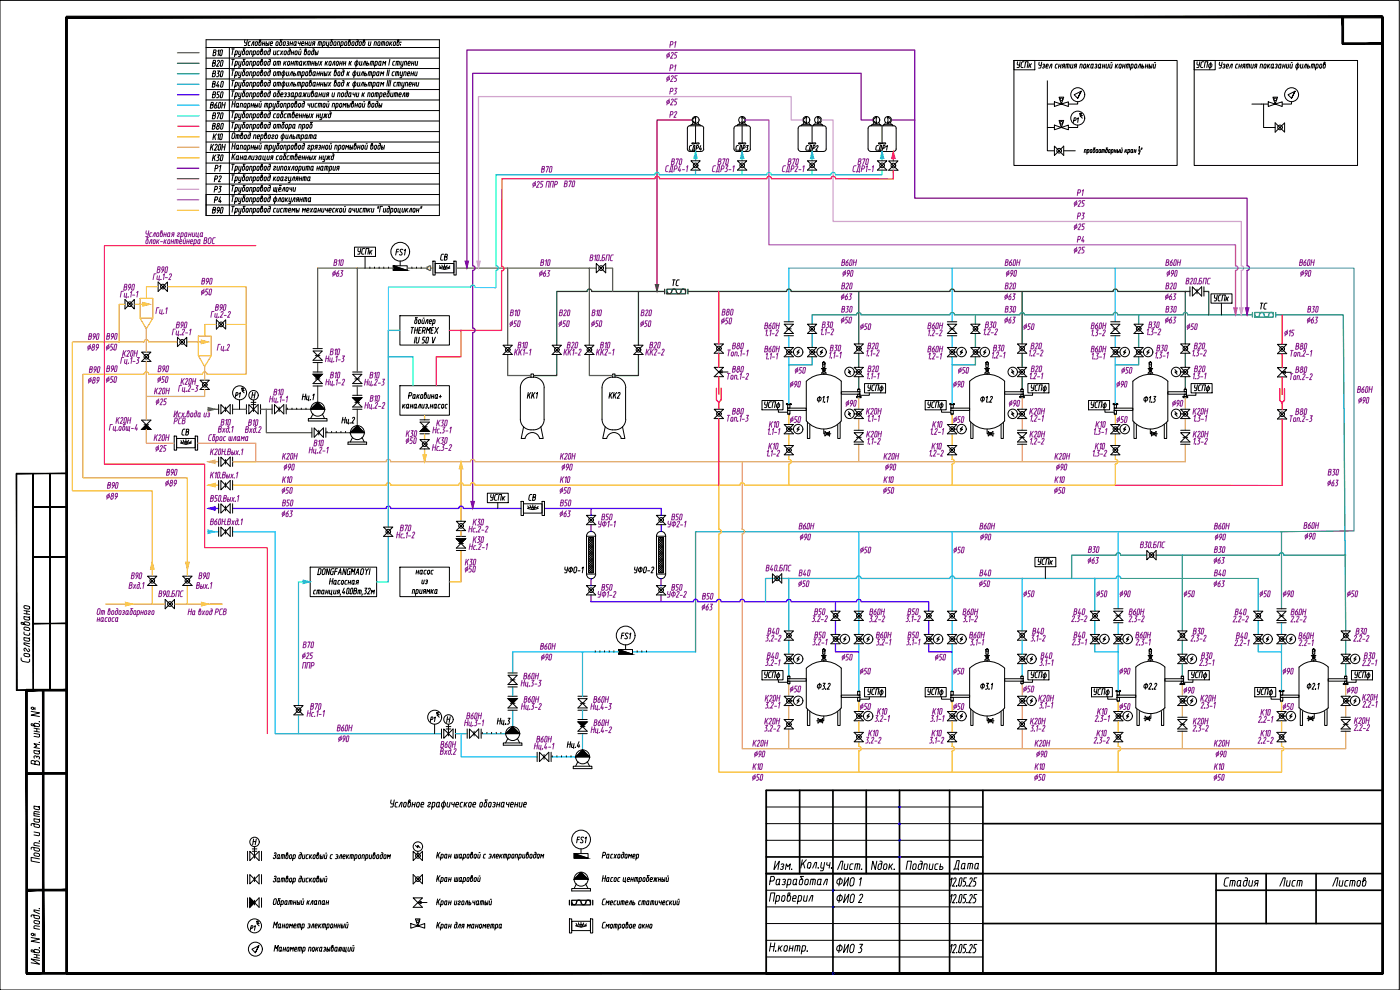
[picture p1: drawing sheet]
<svg xmlns="http://www.w3.org/2000/svg" width="420mm" height="297mm" viewBox="0 0 420 297" stroke-linecap="round" stroke-linejoin="round" font-family="sans-serif">
<defs><g id="words">
<text font-size="6.2" x="285" y="262.1">Дата</text>
<text font-size="5.7" x="382.8" y="267.1">Лист</text>
<g font-size="5.3" fill="#8c288c">
<text x="251.9" y="84.3">90</text>
<text x="300.9" y="84.3">90</text>
<text x="348.9" y="84.3">90</text>
<text x="389.1" y="84.3">90</text>
</g>
<text font-size="5.3" x="53.3" y="131.9">СВ</text>
<g font-size="4.9" fill="#8c288c">
<text x="199.7" y="15.5">Р1</text>
<text x="199" y="18.7">25</text>
<text x="199.7" y="22.6">Р1</text>
<text x="199" y="25.8">25</text>
<text x="199" y="32.8">25</text>
<text x="199.7" y="36.3">Р2</text>
<text x="161.2" y="52.9">В70</text>
<text x="167.9" y="57.1">В70</text>
<text x="326" y="60" transform="rotate(-90 326 60)">Р1</text>
<text x="321" y="63.1">25</text>
<text x="321" y="70.2">25</text>
<text x="322.1" y="67">Р3</text>
<text x="321" y="77.3">25</text>
<text x="98.8" y="80.8">В10</text>
<text x="160.9" y="80.8">В10</text>
<text x="59.3" y="86.4">В90</text>
<text x="59.3" y="89.6">50</text>
<text x="98.4" y="84.3">63</text>
<text x="160.9" y="84.3">63</text>
<text x="251.2" y="87.8">В20</text>
<text x="300.6" y="87.8">В20</text>
<text x="348.5" y="87.8">В20</text>
<text x="166.5" y="96">В20</text>
<text x="191.2" y="96">В20</text>
<text x="251.2" y="94.9">В30</text>
<text x="251.2" y="91">63</text>
<text x="300.2" y="91">63</text>
<text x="300.6" y="94.9">В30</text>
<text x="348.5" y="94.9">В30</text>
<text x="348.5" y="91">63</text>
<text x="391.2" y="94.9">В30</text>
<text x="151.7" y="99.1">50</text>
<text x="166.5" y="99.1">50</text>
<text x="176.4" y="99.1">50</text>
<text x="191.2" y="99.1">50</text>
<text x="215.2" y="98.4">50</text>
<text x="251.2" y="98.1">50</text>
<text x="257.2" y="100.2">50</text>
<text x="300.2" y="98.1">63</text>
<text x="305.9" y="100.2">50</text>
<text x="348.5" y="98.1">63</text>
<text x="354.9" y="100.2">50</text>
<text x="384.2" y="102">15</text>
<text x="391.2" y="98.1">63</text>
<text x="25" y="106.2">89</text>
<text x="25.4" y="103">В90</text>
<text x="30.7" y="103">В90</text>
<text x="30.7" y="106.2">50</text>
<text x="25.4" y="112.9">В90</text>
<text x="30.7" y="112.9">В90</text>
<text x="46.2" y="112.9">В90</text>
<text x="237.4" y="113.2">50</text>
<text x="286.5" y="113.2">50</text>
<text x="335.5" y="113.2">50</text>
<text x="25.4" y="116.1">89</text>
<text x="30.7" y="116.1">50</text>
<text x="46.2" y="116.1">50</text>
<text x="236" y="117.5">90</text>
<text x="285" y="117.5">90</text>
<text x="334.1" y="117.5">90</text>
<text x="45.5" y="122.8">25</text>
<text x="252.6" y="123.1">90</text>
<text x="301.6" y="123.1">90</text>
<text x="350.7" y="123.1">90</text>
<text x="406.4" y="122.1">90</text>
<text x="236" y="128.1">50</text>
<text x="285" y="128.1">50</text>
<text x="334.1" y="128.1">50</text>
<text x="45.5" y="136.5">25</text>
<text x="48.7" y="143.9">В90</text>
<text x="84" y="142.2">90</text>
<text x="167.6" y="142.2">90</text>
<text x="264.6" y="142.2">90</text>
<text x="315.7" y="142.2">90</text>
<text x="397.2" y="143.9">В30</text>
<text x="31" y="147.8">В90</text>
<text x="48.3" y="147.1">89</text>
<text x="83.6" y="149.2">50</text>
<text x="166.9" y="149.2">50</text>
<text x="263.9" y="146">К10</text>
<text x="263.9" y="149.2">50</text>
<text x="315.4" y="149.2">50</text>
<text x="397.2" y="147.1">63</text>
<text x="30.7" y="151">89</text>
<text x="83.6" y="153.1">В50</text>
<text x="166.9" y="153.1">В50</text>
<text x="83.6" y="156.3">63</text>
<text x="166.9" y="156.3">63</text>
<text x="238.8" y="163.3">90</text>
<text x="257.2" y="167.2">50</text>
<text x="285" y="167.2">50</text>
<text x="293.2" y="163.3">90</text>
<text x="325.3" y="166.9">В30</text>
<text x="363" y="166.9">В30</text>
<text x="363.4" y="163.3">90</text>
<text x="390.5" y="163">90</text>
<text x="238.5" y="173.9">В40</text>
<text x="292.8" y="173.9">В40</text>
<text x="325.3" y="170.4">63</text>
<text x="363" y="173.9">В40</text>
<text x="363" y="170.4">63</text>
<text x="238.5" y="177.1">50</text>
<text x="292.8" y="177.1">50</text>
<text x="363" y="177.1">63</text>
<text x="209.5" y="181">В50</text>
<text x="209.5" y="184.1">63</text>
<text x="305.9" y="180.3">50</text>
<text x="328.1" y="180.3">50</text>
<text x="334.8" y="180.3">90</text>
<text x="354.2" y="180.3">50</text>
<text x="376.8" y="180.3">50</text>
<text x="383.8" y="180.3">90</text>
<text x="403.2" y="180.3">50</text>
<text x="89.6" y="195.4">В70</text>
<text x="161.2" y="199.3">90</text>
<text x="251.5" y="199.3">50</text>
<text x="256.8" y="203.6">50</text>
<text x="279.4" y="199.3">50</text>
<text x="285" y="203.6">50</text>
<text x="334.8" y="203.6">90</text>
<text x="383.8" y="203.6">90</text>
<text x="236" y="208.8">50</text>
<text x="305.9" y="208.8">50</text>
<text x="354.2" y="209.2">90</text>
<text x="403.2" y="209.2">90</text>
<text x="256.8" y="214.1">50</text>
<text x="285" y="214.1">50</text>
<text x="334.8" y="214.1">50</text>
<text x="383.8" y="214.1">50</text>
<text x="100.5" y="223.7">90</text>
<text x="225.1" y="228.2">90</text>
<text x="309.7" y="228.2">90</text>
<text x="363" y="232.1">К10</text>
<text x="363.7" y="228.2">90</text>
<text x="224.7" y="235.3">50</text>
<text x="309.4" y="235.3">50</text>
<text x="363" y="235.3">50</text>
</g>
<g font-size="4.9">
<text x="62.4" y="21.2">В20</text>
<text x="62.4" y="24.3">В30</text>
<text x="62.4" y="27.5">В40</text>
<text x="62.4" y="30.7">В50</text>
<text x="62.4" y="36.7">В70</text>
<text x="62.4" y="39.9">В80</text>
<text x="62.4" y="49.4">К30</text>
<text x="67" y="52.6" transform="rotate(-90 67 52.6)">Р1</text>
<text x="63.1" y="55.7">Р2</text>
<text x="63.1" y="58.9">Р3</text>
<text x="62.4" y="65.3">В90</text>
<text x="63.1" y="62.1">Р4</text>
<text x="117.5" y="77.6">FS1</text>
<text x="130.9" y="79.4">СВ</text>
<text x="381" y="93.8" transform="rotate(-90 381 93.8)">ТС</text>
<text x="157" y="120.6">КК1</text>
<text x="181.7" y="120.6">КК2</text>
<text x="157.3" y="151.3">СВ</text>
</g>
<g font-size="4.4" fill="#8c288c">
<text x="199.7" y="29.3">Р3</text>
<text x="322.1" y="73.7">Р4</text>
<text x="45.2" y="119.2">К20Н</text>
<text x="238.5" y="159.8">В60Н</text>
<text x="292.8" y="159.8">В60Н</text>
<text x="363" y="159.8">В60Н</text>
</g>
<g font-size="4.4">
<text x="61.7" y="33.5">В60Н</text>
<text x="321" y="38.1">P1</text>
<text x="200.7" y="86.8">ТС</text>
<text x="69.5" y="120.3">P1</text>
<text x="128.1" y="217.7">P1</text>
<text x="74.1" y="280.5">P1</text>
</g>
<g font-size="2.6">
<text x="228.6" y="243.4">4</text>
<text x="228.6" y="248.4">3</text>
<text x="228.6" y="253.3">2</text>
<text x="228.6" y="258.2">1</text>
</g>
</g></defs>
<!-- layer: 1 -->
<g fill="none" stroke="#000" stroke-width=".3">
<path d="M305.4 18.5l-.1 .7 .1 .3h.6M306.2 18.5l-.3 1.6-.7 .2M307.3 18.5h-.4l-.3 .3-.2 1.2 .2 .3h.4M308.9 19.1l-.2 1.2M309.1 19.6l.3 .7M309.6 19.1l-.8 .8M311.9 18.7l-.2 .6 .3 .3h.5M312.6 18.7l-.2 1.5-.2 .2h-.5M313 19.3l.4-.1 .1 .3-.4 .3M313.3 19.8l.1 .4-.2 .2-.4-.1M313.9 19.8h.6v-.6l-.5 .3-.1 .7 .1 .2h.5M317.4 19.2l-.6 .3-.1 .7 .5 .2"/>
<path d="M317.8 19.2l-.2 1.2M318.3 19.8v.6M318.5 19.2l-.2 .6h-.5M319.2 19.8l-.3-.3 .6-.3-.1 1.2M319.4 19.8h-.2l-.5 .6M320.5 19.2l.4 .3-.1 .9M321.4 19.2v1.2h.4l.2-1.2M322.7 19.8l-.2-.3 .6-.3-.2 1.2M323 19.8h-.3l-.4 .6M325.5 19.2l.4 .3-.1 .7-.6 .2-.1-.2zM326.4 19.2l-.2 1.2M326.6 19.8l.2 .6"/>
<path d="M327 19.2l-.7 .9M328.7 19.3l.4-.1 .1 .3-.4 .3M329 19.8l.1 .3-.2 .3-.4-.1M331 19.2l-.2 1.2M331.5 19.8l-.1 .6M331.6 19.2l-.1 .6h-.6M332.1 19.2l-.1 1.2h.5l.2-1.2M333.2 19.2l-.1 1.2h.5l.2-1.2M333.4 18.8h.3M334.9 19.2l-.2 1.2M335 19.8l.3 .6M335.5 19.2l-.8 .9"/>
<path d="M336.1 19.2l.4 .3-.1 .7-.5 .2v-.9zM337.1 19.2l-.3 1.2M337.6 19.8l-.1 .6M337.7 19.2l-.1 .6h-.7M338.6 19.2l.4 .3-.1 .9M340.8 19.2l.4 .3-.1 .7-.5 .2-.2-.2zM342.8 19.2l-.2 1.2h.5l.2-.3-.1-.3h-.5M343.9 19.2l-.2 1.2M344.4 19.8l-.1 .6M344.5 19.2l-.1 .6h-.6M345 19.2l-.2 1.2h.4l.2-.3-.5-.3M345.8 19.2l-.2 1.2"/>
<path d="M346.2 19.2v1.2h.4l.2-1.2M346.5 18.8h.3M359.3 18.5l.1 1h.5M360.1 18.5l-.3 1.6-.6 .2M361.2 18.5h-.4l-.3 .3-.2 1.2 .2 .3h.4M362.8 19.4l.3-.3h.5l.1 .3-.1 .6-.3 .3h-.4zM363.4 18.7l-.4 2.2M366 18.7l-.1 .6 .2 .3h.5M366.8 18.7l-.3 1.5-.7 .2M367.1 19.3l.4-.1 .2 .3-.4 .3M367.4 19.8l.1 .3-.2 .3-.4-.1M368 19.8h.7l-.1-.6-.5 .3-.1 .7 .1 .2h.5"/>
<path d="M371.5 19.2l-.6 .3-.1 .7 .1 .2h.4M371.9 19.2l-.1 1.2M372.5 19.8l-.1 .6M372.6 19.2l-.1 .6h-.6M373.3 19.8l-.3-.3 .7-.3-.2 1.2M373.5 19.8h-.2l-.5 .6M374.6 19.2l.4 .3-.1 .9M375.5 19.2v1.2h.5l.2-1.2M376.9 19.8l-.3-.3 .6-.3-.2 1.2M377.1 19.8h-.2l-.5 .6M379.6 19.2l.4 .3-.1 .7-.5 .2-.1-.2zM380.5 19.2l-.2 1.2"/>
<path d="M380.7 19.8l.2 .6M381.1 19.2l-.7 .9M382.8 19.3l.4-.1 .2 .3-.4 .3M383.1 19.8l.1 .3-.2 .3-.3-.1M385.1 19.2l-.2 1.2M385.6 19.8l-.1 .6M385.7 19.2l-.1 .6h-.6M386.2 19.2l-.1 1.2h.5l.2-1.2M387.3 19.2l-.1 1.2h.5l.2-1.2M387.5 18.8h.3M389.2 19.2h.5l.2 .3-.4 .9h-.5l-.2-.3zM389.5 18.9l-.3 2.1"/>
<path d="M390.4 19.2v1.2h.4l.2-1.2M392.6 19.2l-.3 1.2h.5l.3-.3-.2-.3h-.4M394.1 19.2l.4 .3-.1 .9M396.3 19.2l.4 .3-.1 .7-.5 .2-.1-.2zM397.4 19.2l-.2 .3 .1-.7 .3-.1 .1 .3-.3 .2h.3l.1 .3-.3 .9-.5-.2 .2-.7M307.5 20.3l.3-1.8h.8l-.3 1.8M314.9 20.4l.5-1.2h.3l-.1 1.2M319.8 20.4l.2-1.2h.5l-.2 1.2M324 20.4l.2-1.2h.5l-.1 1.2M327.9 20.2l-.2 .2-.4-.2 .3-1h.5l-.1 1.2M330.2 20.2l-.2 .2-.4-.2 .3-1h.5l-.2 1.1 .1 .1M337.9 20.4l.3-1.2h.4l-.2 1.2"/>
<path d="M339.3 20.4l.7-.2v-1h-.4l-.4 1.8M341.5 20.4l.5-1.2h.3l-.2 1.2M361.4 20.3l.3-1.8h.8l-.3 1.8M369 20.4l.5-1.2h.4l-.2 1.2M373.9 20.4l.2-1.2h.5l-.2 1.2M378.1 20.4l.2-1.2h.5v1.2M382.1 20.2l-.3 .2-.4-.2 .4-1h.4l-.2 1.1 .2 .1M384.3 20.2l-.2 .2-.4-.2 .3-1h.5l-.1 1.2M391.3 20.4l.5-1.2h.3l-.2 1.2M393.4 20.4l.3-1.2h.4l-.2 1.2M394.8 20.4l.7-.2v-1h-.4l-.3 1.8M325.4 45.8l.1-.9h.4v.9"/>
<path d="M326.2 45.8l.6-.2v-.7h-.4l-.2 1.4M327.2 45h.5l-.2 .8-.3-.2zM328.7 44.4h-.5l.4 .6-.1 .6-.4 .2v-.8l.4-.1M329 45h.5l-.3 .8-.3-.2zM329.9 45h.5l-.3 .8-.4-.2zM330.6 45.8l.2-.9h.3l-.1 .9M331.1 44.9l.4 .1-.2 .8M332.4 44.4h-.4l.4 .6-.2 .6-.3 .2v-.8l.4-.1M332.9 44.9l.3 .1-.1 .6-.4 .2zM333.5 45.8l.5-.2v-.7h-.4l-.2 1.4M334.5 44.9l-.2 .9M334.9 45.3l-.1 .5"/>
<path d="M335 44.9l-.1 .4h-.5M335.4 44.9l-.2 .9h.3l.2-.3-.4-.2M336 44.9l-.2 .9M336.4 44.9l-.1 .9h.4l.1-.9M336.5 44.4h.3M337.7 44.9l-.1 .9M337.9 45.2l.2 .6M338.2 44.9l-.6 .6M338.5 45.8l.5-.2v-.7h-.4l-.2 1.4M339.9 45.6l-.2 .2-.4-.2 .3-.7h.4l-.1 .9M340.5 44.9l-.2 .9M340.9 45.3l-.1 .5"/>
<path d="M341 44.9l-.1 .4h-.5M341.7 45.1h.5M341.8 44.1l.2-.2-.2 1M341.8 45.4l.2-.2 .2 .2-.5 .8h.3M342.6 44.4l-.2 .5M342.8 44.4l-.2 .5M107.5 74.5l.1 1h.5M108.3 74.5l-.3 1.6-.6 .2M109.4 74.5h-.4l-.3 .3-.2 1.2 .2 .3h.4M109.6 76.3l.3-1.8h.8l-.3 1.8M111 75.1l-.1 1.2M111.2 75.6l.3 .7"/>
<path d="M111.7 75.1l-.8 .8M129.9 78.3h.7v4.2h-.7zM130.6 79.1h5.6v2.8h-5.6zM136.2 78.3h.7v4.2h-.7zM123.4 98.2h.8M123.8 98.2l-.3 1.8M124.5 99h.8M124.6 98.2l-.3 1.8M125.3 95.3h-.6l.5 .8-.2 .8-.5 .2v-1l.6-.2M125.4 98.2l-.3 1.8M125.8 95.9h.4v.2l-.1 .8-.5 .2zM126.2 99h-.5l-.1 1h.6"/>
<path d="M126.5 98.2h-.6l-.2 .8M126.7 95.9v1.2h.5l.2-1.2M126.8 99.2h.5l.3-.3-.1-.7h-.5l-.3 1.8M127 95.4h.3M127.2 99.2l.2 .8M127.6 97.1l.5-1.2h.4l-.2 1.2M128.8 96.5h.7l-.1-.6-.5 .2-.1 .8 .1 .2h.5M129.8 97.1l.7-.2v-1h-.5l-.3 1.8M129.9 99h-.4l-.2 1h.6M130.2 98.2h-.6l-.1 .8M130.7 98.2l.6 1.8M131.6 98.2l-1.2 1.8"/>
<path d="M364.5 88.5l.1 1h.6M365.3 88.5l-.3 1.6-.6 .2M366.5 88.5h-.5l-.2 .3-.3 1.2 .2 .3h.5M366.6 90.3l.3-1.8h.8l-.3 1.8M368.1 89.1l-.2 1.2M368.3 89.6l.2 .7M368.7 89.1l-.7 .8M90.8 119h.9M91 118.2l-.3 1.8M91.8 118.2l-.3 1.8M92.1 118.8v1.2h.4l.3-1.2M92.5 120h.2v.3"/>
<path d="M93.2 120h.1M93.9 118.6l.4-.4-.4 1.8M122.7 118.8h.5l.3-.3 .1-.4-.2-.3h-.5l-.3 1.7M124.5 119.4l-.2 .1-.5-.1 .4-1h.4v1.1M124.6 101.2l-.3 1.7M125.1 101.2l-.3 1.4 .2 .3h.3l.3-.3 .3-1.4M125.3 118.4l-.2 1.1M125.4 118.9l.3 .6M125.9 118.4l-.8 .8M126.3 118.6l.2-.2 .4 .2-.3 .9-.4-.1zM127.6 101.2h-.6l-.2 .8h.4l.1 .6-.3 .3h-.3M127.6 118.4l-.2 .2 .1-.7 .3-.1 .1 .3-.3 .3 .4 .2-.3 .9-.4-.1 .1-.8"/>
<path d="M127.9 100l.3-1.8 .3 1 .7-1-.4 1.8M128 101.4l.2-.2 .5 .2-.5 1.5-.4-.2zM128.5 118.4v1.1h.4l.3-1.1M129.6 118.4l-.2 1.1M129.8 101.2l.1 1.7 .8-1.7M130.1 119l-.1 .5M130.2 118.4l-.1 .6h-.6M131.1 119.4l-.1 .1-.5-.1 .4-1h.4v1.1M131.8 119h.7M132.2 118.6l-.1 .8M159.3 112.2h.8v1h-.8zM159.4 113.1a3.2 3.2 0 0 0-3.2 3.2v9.5"/>
<path d="M160.1 113.1a3.2 3.2 0 0 1 3.2 3.2M163.3 116.4v9.4M183.9 112.2h.7v1h-.7zM183.9 113.1a3.2 3.2 0 0 0-3.2 3.2v9.5M184.6 113.1a3.2 3.2 0 0 1 3.2 3.2M187.7 116.4v9.4M242 114.4v11.9M242 114.4a7.6 7.6 0 0 1 10.5 0M252.5 114.4v11.9a6.8 6.8 0 0 1-10.5 0M257.4 116.9h.7v.6h-.7zM260.6 115.5l-.1 .6 .1 .3h.6M261.4 115.5l-.3 1.5-.7 .2"/>
<path d="M262.6 115.5h-.5l-.3 .3-.2 1.1 .1 .3h.5M262.7 117.2l.3-1.7h.8l-.3 1.7M264.4 116.1h.4l.2 .3-.4 .8h-.4l-.2-.3zM264.7 115.7l-.4 2.1M291 114.4v11.9a6.8 6.8 0 0 0 10.5 0M291 114.4a7.6 7.6 0 0 1 10.5 0M301.5 114.4v11.9M306.4 116.9h.7v.6h-.7zM309.6 115.5l-.1 .6 .2 .3h.5M310.4 115.5l-.3 1.5-.6 .2M311.5 115.5h-.4l-.3 .3-.2 1.1 .2 .3h.4M311.7 117.2l.3-1.7h.8l-.3 1.7"/>
<path d="M313.1 116.4l.3-.3h.5v.8l-.3 .3h-.4zM313.7 115.7l-.4 2.1M340 114.4v11.9M340 114.4a7.6 7.6 0 0 1 10.5 0M350.5 114.4v11.9a6.8 6.8 0 0 1-10.5 0M355.4 116.9h.7v.6h-.7zM358.6 115.5l-.1 .6 .1 .3h.6M359.4 115.5l-.3 1.5-.7 .2M360.6 115.5h-.5l-.3 .3-.2 1.1 .1 .3h.5M360.7 117.2l.3-1.7h.8l-.3 1.7M362.4 116.1h.4l.3 .3-.5 .8h-.4l-.2-.3zM362.7 115.7l-.4 2.1"/>
<path d="M52.3 130.8h.7v4.3h-.7zM53 131.6h5.6v2.8h-5.6zM58.6 130.8h.7v4.3h-.7zM102.7 126h.8M102.9 125.2l-.3 1.7M103.7 125.2l-.3 1.7M104.1 125.8l-.1 1.1h.4l.2-1.1M104.4 126.9h.2v.3M105.1 126.9h.1M105.8 125.5l.3-.3 .3 .1v.4l-.9 1.2h.7M120.9 121.3l-.1 1.2M121.1 121.8l.3 .7"/>
<path d="M121.6 121.3l-.8 .8M122.5 122.3l-.2 .2-.4-.2 .3-1h.5l-.2 1.1 .1 .1M123.3 121.3l-.2 1.2M123.8 121.9l-.1 .6M123.9 121.3l-.1 .6h-.6M124.8 122.3l-.2 .2-.4-.2 .3-1h.5l-.2 1.1 .2 .1M125.4 122.5l.5-1.2h.3l-.2 1.2M126.7 121.3v1.2h.4l.2-1.2M127.8 121.4l.5 .1-.4 .4M128.1 121.9l.1 .4-.6 .1M128.6 122.5h.1M129.3 121.3l-.2 1.2"/>
<path d="M129.8 121.9l-.1 .6M129.9 121.3l-.1 .6h-.6M130.8 122.3l-.2 .2-.4-.2 .3-1h.5l-.1 1.2M132.2 121.3l-.6 .2-.2 .8 .6 .2M132.6 121.5l.2-.2 .4 .2-.3 1-.4-.2zM134.3 121.3l-.6 .2-.1 .8 .5 .2M156.2 125.8a3.6 3.6 0 0 0 3.5 3.2 3.6 3.6 0 0 0 3.6-3.2M157.1 128l-.7 3.6 1.2-.1a2.2 2.2 0 0 1 2.1-1.7 2.2 2.2 0 0 1 2.2 1.8h1.1l-.7-3.6M180.7 125.8a3.2 3.2 0 0 0 3.2 3.2M181.7 128l-.8 3.6 1.2-.1a2.22 2.22 0 0 1 2.2-1.7 2.22 2.22 0 0 1 2.1 1.7M186.8 128l.7 3.6h-1.1M187.8 125.8a3.3 3.3 0 0 1-3.9 3.2"/>
<path d="M229.6 120.6l-.2 .6 .3 .3h.5M230.4 120.6l-.3 1.5-.7 .2M231.5 120.6h-.4l-.3 .2-.2 1.2 .2 .3h.4M231.7 122.3l.3-1.7h.8l-.3 1.7M233.1 121.4l.3-.3h.4l.2 .3-.1 .6-.3 .3h-.4zM233.7 120.7l-.4 2.2M236 121.1h1.4v.3h-1.4zM236.4 121.4h.7v1.1h-.7zM236.4 122.5h5.6v.6h-5.6zM242.3 126.6v5h.7v-4.2M252.1 126.7v4.9h-.7v-4.2M278.6 120.6l-.1 .6 .1 .3h.6"/>
<path d="M279.4 120.6l-.3 1.5-.7 .2M280.5 120.6h-.4l-.3 .2-.2 1.2 .1 .3h.5M280.7 122.3l.3-1.7h.8l-.3 1.7M282.1 121.4l.3-.3h.4l.2 .3-.4 .9h-.4zM282.7 120.7l-.4 2.2M285 121.1h1.4v.3h-1.4zM285.4 121.4h.7v1.1h-.7zM285.4 122.5h5.6v.6h-5.6zM291.3 126.6v5h.7v-4.2M301.1 126.7v4.9h-.7v-4.2M327.6 120.6l-.2 .6 .3 .3h.5M328.4 120.6l-.3 1.5-.7 .2"/>
<path d="M329.5 120.6h-.4l-.3 .2-.2 1.2 .2 .3h.4M329.7 122.3l.3-1.7h.8l-.3 1.7M331.1 121.4l.3-.3h.5l.1 .3-.1 .6-.3 .3h-.4zM331.7 120.7l-.4 2.2M334.1 121.1h1.3v.3h-1.3zM334.4 121.4h.7v1.1h-.7zM334.4 122.5h5.6v.6h-5.6zM340.3 126.6v5h.7v-4.2M350.1 126.7v4.9h-.7v-4.2M147.4 148.4l-.2 .6 .2 .3h.6M148.1 148.4l-.2 1.5-.7 .2M149.3 148.4h-.5l-.3 .3-.2 1.1 .2 .3h.5"/>
<path d="M149.5 150.1l.3-1.7h.7l-.3 1.7M150.9 149l-.2 1.1M151 149.4l.3 .7M151.6 149l-.8 .7M156.4 150.4h.7v4.3h-.7zM157.1 151.2h5.6v2.8h-5.6zM162.7 150.4h.7v4.3h-.7zM94.8 177.1l-.6 .1-.1 .8 .5 .2M95 178.2l.2-1.1h.5l-.2 1.1M95.7 170.6h.5l.2 .3-.2 1.2-.3 .3h-.5zM95.7 177.1l.4 .1-.1 1M96.9 170.9l.3-.3 .5 .3-.2 1.2-.3 .3-.6-.3z"/>
<path d="M97.1 178l-.2 .2-.4-.2 .3-.9h.5l-.1 1.1M97.9 177.1l-.2 1.1M98.4 177.7l-.1 .5M98.5 177.1l-.1 .6h-.6M98.9 170.6l-.3 1.8-.4-1.8-.3 1.8M99 177.1l-.1 1.1h.5l.2-1.1M99 174.4h.8M99.1 173.6l-.3 1.7M99.4 178.2h.2l-.1 .3M99.9 173.6l-.3 1.7M100.2 170.6h-.5l-.3 .3-.3 1.2 .3 .3h.5v-1M100.2 177.1v1.1h.5l.2-1.1"/>
<path d="M100.5 171.4h.6M100.8 175.1l-.3 .2-.4-.2 .4-1h.4l-.2 1.1 .2 .1M101.3 170.6h-.6l-.4 1.8M101.4 172.4l.8-1.8 .2 1.8M101.5 177.7l-.2-.5 .6-.1-.2 1.1M101.7 171.8h.6M101.9 177.7h-.4l-.4 .5M102.1 174.1l-.6 .3-.2 .7 .6 .2M102.2 178.2l-.1 .4M102.7 174.1l.4 .3-.1 .7-.5 .2-.1-.2zM103.3 176.5l-.6 1.3h.8M103.4 177.4l-.2 .8"/>
<path d="M103.9 170.6l-.3 1.8-.4-1.8-.4 1.8M104.2 174.1l-.6 .3-.1 .7 .5 .2M104.2 176.7l.2-.2 .4 .2-.4 1.5-.4-.2zM104.6 174.1l-.2 1.2M105.2 170.6h-.6l-.2 .3-.3 1.2 .2 .3h.6l.1-1h-.1M105.2 174.7l-.1 .6M105.3 174.1l-.1 .6h-.6M105.3 172.4l.3-1.8 .3 1 .7-1-.3 1.8M105.5 176.5l.4 .2-.2 1.3-.5 .2 .1-1.5zM106.2 175.1l-.2 .2-.4-.2 .3-1h.4v1.2M106.3 177.2l.7-.1-.1-.6h-.5l-.3 1.7h.5l.3-.3-.1-.7M106.7 172.4l.8-1.8 .2 1.8"/>
<path d="M107 171.8h.6M107.2 174.7l-.3-.3 .7-.3-.2 1.2M107.4 178.2l.2-1.1h.4l-.2 1.1M107.5 174.7h-.3l-.4 .6M108 177.1l.5 .1-.2 1M108.4 170.9l.3-.3 .5 .3-.2 1.2-.3 .3-.5-.3zM108.8 178.2l-.2 .4M109.5 176.5h.7l-.6 .7 .3 .3v.4l-.3 .3h-.4M109.7 170.6l.3 .7-.1 1.1M110.6 176.8l.2-.3 .4 .3-.9 1.4h.6M110.6 170.6l-.6 .7M111.1 170.6l-.3 1.8"/>
<path d="M111.4 178.2l.2-1.1 .3 .6 .5-.6-.2 1.1M123.7 178.1l.2-1.2h.5l-.1 1.2M124.8 178.1l.6-.2v-1h-.4l-.3 1.8M125.1 171.1l-.3 1.1M125.6 171.6l-.1 .6M125.7 171.1l-.1 .5h-.6M126.1 176.9l-.1 1.2h.5l.2-1.2M126.6 172.1l-.2 .1-.4-.1 .3-1h.5l-.1 1.1M126.7 174v1.2h.4l.2-1.2M127.4 177.5l-.3-.2v-.2l.7-.2-.2 1.2M127.7 177.5h-.3l-.4 .6M127.8 174.1l.4-.1 .1 .2-.4 .4"/>
<path d="M127.9 171.1l-.6 .2-.1 .8 .5 .1M128.1 178.1l.1-1.2 .3 .6 .5-.6-.2 1.2M128.1 174.6l.1 .2-.2 .4-.4-.1M128.4 171.3l.2-.2 .4 .2-.3 .9-.5-.1zM129.5 176.9l-.2 1.2M129.6 177.4l.3 .7M130 171.1l-.5 .2-.2 .8 .5 .1M130.1 176.9l-.7 .8M131 177.9l-.1 .2h-.4l-.1-.2 .3-1h.5l-.1 1.2M169.6 170.1l.1 1h.5M170.4 170.1l-.3 1.5-.6 .3M170.7 170.7l.3-.3h.7v.8l-.3 .3h-.5l-.3-.3z"/>
<path d="M171.4 170.1l-.3 1.8M172.3 170.4l.3-.3 .5 .3-.2 1.2-.3 .3h-.3l-.1-.3zM173.4 171.3h.7M174.7 170.5l.3-.4-.2 1.8M176 160.9h2.7v11.3h-2.7zM176 160.9a1.38 1.38 0 0 1 1.4-1.4 1.38 1.38 0 0 1 1.4 1.4M176 172.2a1.38 1.38 0 0 0 1.4 1.4 1.38 1.38 0 0 0 1.4-1.4M176.7 161.3h1.4v10.6h-1.4zM176.7 161.7l1.4 1.5M176.7 162.5l1.4 1.4M176.7 163.1l1.4 1.5M176.7 163.9l1.4 1.4"/>
<path d="M176.7 164.6l1.4 1.5M176.7 165.3l1.4 1.5M176.7 166l1.4 1.5M176.7 166.7l1.4 1.5M176.7 167.4l1.4 1.5M176.7 168.1l1.4 1.5M176.7 168.8l1.4 1.5M176.7 169.5l1.4 1.5M176.7 170.2l1.4 1.5M176.7 170.9l.9 1M176.7 171.6l.2 .3M176.9 161.3l1.2 1.2"/>
<path d="M177 161.3l-.3 .3M177.6 161.3l.5 .5M177.7 161.3l-1 1M178.1 161.5l-1.4 1.5M178.1 162.2l-1.4 1.5M178.1 162.9l-1.4 1.5M178.1 163.6l-1.4 1.5M178.1 164.4l-1.4 1.4M178.1 165l-1.4 1.6M178.1 165.8l-1.4 1.4M178.1 166.5l-1.4 1.5M178.1 167.2l-1.4 1.5"/>
<path d="M178.1 167.9l-1.4 1.5M178.1 168.6l-1.4 1.5M178.1 169.3l-1.4 1.5M178.1 170l-1.4 1.5M178.1 170.7l-1.1 1.2M178.1 171.4l-.4 .5M190.5 170.1l-.1 .7 .2 .3h.5M191.3 170.1l-.2 1.5-.7 .3M191.9 170.4h.7l.1 .3-.3 .8h-.6l-.2-.3zM192.3 170.1l-.3 1.8M193.3 170.4l.2-.3h.4l.2 .3-.3 1.2-.3 .3h-.2l-.2-.3zM194.4 171.3h.6"/>
<path d="M195.6 170.4l.3-.3 .3 .3-.8 1.5h.6M197 160.9h2.8v11.3h-2.8zM197 160.9a1.38 1.38 0 0 1 1.4-1.4 1.38 1.38 0 0 1 1.4 1.4M197 172.2a1.38 1.38 0 0 0 1.4 1.4 1.38 1.38 0 0 0 1.4-1.4M197.7 161.3h1.4v10.6h-1.4zM197.7 161.7l1.4 1.5M197.7 162.5l1.4 1.4M197.7 163.1l1.4 1.5M197.7 163.9l1.4 1.4M197.7 164.6l1.4 1.5M197.7 165.3l1.4 1.5M197.7 166l1.4 1.5"/>
<path d="M197.7 166.7l1.4 1.5M197.7 167.4l1.4 1.5M197.7 168.1l1.4 1.5M197.7 168.8l1.4 1.5M197.7 169.5l1.4 1.5M197.7 170.2l1.4 1.5M197.7 170.9l.9 1M197.7 171.6l.2 .3M197.9 161.3l1.2 1.2M198 161.3l-.3 .3M198.6 161.3l.5 .5M198.7 161.3l-1 1"/>
<path d="M199.1 161.5l-1.4 1.5M199.1 162.2l-1.4 1.5M199.1 162.9l-1.4 1.5M199.1 163.6l-1.4 1.5M199.1 164.4l-1.4 1.4M199.1 165l-1.4 1.6M199.1 165.8l-1.4 1.4M199.1 166.5l-1.4 1.5M199.1 167.2l-1.4 1.5M199.1 167.9l-1.4 1.5M199.1 168.6l-1.4 1.5M199.1 169.3l-1.4 1.5"/>
<path d="M199.1 170l-1.4 1.5M199.1 170.7l-1.1 1.2M199.1 171.4l-.4 .5M311.7 167.6l-.1 .7 .1 .3h.6M312.5 167.6l-.3 1.6-.7 .2M313.6 167.6h-.4l-.3 .3-.2 1.2 .2 .3h.5M313.8 169.4l.3-1.8h.8l-.3 1.8M315.3 168.2l-.3 1.2M315.4 168.7l.3 .7M315.9 168.2l-.8 .8M149.4 216.3h.8M149.5 215.5l-.3 1.8"/>
<path d="M150.3 215.5l-.3 1.8M150.7 216.1l-.1 1.2h.5l.2-1.2M151.1 217.3l.1 .2M151.7 217.3h.1M152.5 215.5h.6l-.5 .8 .3 .3-.3 .7h-.5M229.6 201.6l-.2 .7 .3 .3h.5M230.4 201.6l-.3 1.5-.7 .2M231.5 201.6h-.4l-.3 .3-.2 1.1 .2 .3h.4M231.7 203.3l.3-1.7h.8l-.3 1.7M233.1 202.5l.3-.3h.4l.1 .8-.3 .3h-.4zM233.7 201.7l-.4 2.2M236.4 203h.7v.7h-.7z"/>
<path d="M242 212.4a6.8 6.8 0 0 0 10.5 0v-11.9a7.6 7.6 0 0 0-10.5 0v11.9M242.3 212.8v4.9h.7v-4.2M252.1 212.8v4.9h-.7v-4.2M252.5 208.6h5.6v.6h-5.6zM257.4 207.5h.7v1.1h-.7zM260.6 206.7l-.1 .6 .1 .3h.6M261.4 206.7l-.3 1.5-.7 .2M262.6 206.7h-.5l-.3 .3-.2 1.1 .1 .3h.5M262.7 208.4l.3-1.7h.8l-.3 1.7M264.4 207.2h.4l.2 .3-.4 .9h-.4l-.2-.3 .1-.6zM264.7 206.8l-.4 2.2M278.6 206.7l-.1 .6 .1 .3h.6"/>
<path d="M279.4 206.7l-.3 1.5-.7 .2M280.5 206.7h-.4l-.3 .3-.2 1.1 .1 .3h.5M280.7 208.4l.3-1.7h.8l-.3 1.7M282.1 207.5l.3-.3h.4l.2 .3-.4 .9h-.4zM282.7 206.8l-.4 2.2M285.4 207.5h.7v1.1h-.7zM291.3 212.8v4.9h.7v-4.2M301.1 212.8v4.9h-.7v-4.2M301.5 203.7h5.6v.7h-5.6zM301.5 200.5v11.9M301.5 200.5a7.7 7.7 0 0 0-10.5 0v11.9a6.8 6.8 0 0 0 10.5 0M306.4 203h.7v.7h-.7z"/>
<path d="M309.6 201.6l-.1 .7 .2 .3h.5M310.4 201.6l-.3 1.5-.6 .2M311.5 201.6h-.4l-.3 .3-.2 1.1 .2 .3h.4M311.7 203.3l.3-1.7h.8l-.3 1.7M313.1 202.5l.3-.3h.5v.8l-.3 .3h-.4zM313.7 201.7l-.4 2.2M328.5 206.7l-.2 .6 .2 .3h.6M329.2 206.7l-.2 1.5-.7 .2M330.4 206.7h-.5l-.3 .3-.2 1.1 .2 .3h.5M330.6 208.4l.3-1.7h.7l-.3 1.7M332.2 207.2h.5l.2 .3-.4 .9h-.4l-.2-.3zM332.6 206.8l-.4 2.2"/>
<path d="M334.9 207.2h1.4v.3h-1.4zM335.2 207.5h.8v1.1h-.8zM340.9 200.1v12.3M340.9 212.4a6.3 6.3 0 0 0 8.7 0M340.9 200.1a6.3 6.3 0 0 1 8.7 0M341.2 212.8v4.9h.7v-4.2M349.2 212.8v4.9h-.6v-4.2M349.6 203.7h5.6v.7h-5.6zM349.6 200.1v12.3M354.5 203h.7v.7h-.7zM357.7 201.6l-.1 .7 .2 .3h.5M358.5 201.6l-.3 1.5-.6 .2"/>
<path d="M359.7 201.6h-.5l-.3 .3-.2 1.1 .2 .3h.5M359.8 203.3l.3-1.7h.8l-.3 1.7M361.2 202.5l.3-.3h.5l.2 .3-.4 .8h-.5l-.2-.3zM361.8 201.7l-.4 2.2M377.4 206.7l.1 .9h.6M378.2 206.7l-.2 1.5-.7 .2M379.4 206.7h-.5l-.2 .3-.2 1.1 .1 .3h.5M379.6 208.4l.3-1.7h.8l-.4 1.7M381 207.5l.3-.3h.4l.1 .9-.3 .3h-.5zM381.6 206.8l-.4 2.2M383.9 207.2h1.4v.3h-1.4zM384.3 207.5h.7v1.1h-.7z"/>
<path d="M389.8 200.1v12.3M389.9 212.4a6.3 6.3 0 0 0 8.7 0M389.9 200.1a6.3 6.3 0 0 1 8.7 0M390.2 212.8v4.9h.7v-4.2M398.3 212.8v4.9h-.7v-4.2M398.6 203.7h5.6v.7h-5.6zM398.6 200.1v12.3M403.5 203h.7v.7h-.7zM406.7 201.6l-.1 .7 .2 .3h.5M407.5 201.6l-.3 1.5-.6 .2M408.7 201.6h-.5l-.3 .3-.2 1.1 .2 .3h.4M408.8 203.3l.4-1.7h.7l-.3 1.7"/>
<path d="M410.2 202.5l.3-.3h.5l.1 .8-.3 .3h-.5zM410.8 201.7l-.4 2.2M170.4 223.3h.8M170.5 222.5l-.3 1.8M171.3 222.5l-.3 1.8M171.7 223.1l-.1 1.2h.5l.2-1.2M172.1 224.3l.1 .3M172.7 224.3h.1M173.8 222.5l-.6 1.4h.8M173.9 223.5l-.2 .8M82.3 256.7l.4 .1-.1 .6-.5 .2-.1-.3M82.3 256.1l.2-.3 .4 .3-.3 .6"/>
<path d="M83.7 257.4l-.2 .2-.4-.2 .3-1h.5l-.2 1.1 .2 .1M84.3 257.6l.2-1.2h.5l-.2 1.2M85 256.4l.4 .3-.1 .9M86.1 256.4l-.2 .3 .1-.7 .3-.2 .1 .3-.3 .3h.3l.1 .3-.3 .9-.5-.2 .2-.7M87 256.7l.2-.3 .4 .3-.4 .9-.4-.2zM87.9 257.6l.7-.2v-1h-.5l-.3 1.8M90 255.8l.5 .3-.2 1.3-.6 .2 .1-.9 .6-.3M90.9 256.4l-.1 1.2h.5l.2-1.2M92.5 256.4l-.6 .3-.1 .7 .5 .2M93 256.4l-.2 1.2M93.1 256.9l.3 .7M93.6 256.4l-.8 .8"/>
<path d="M94.2 256.4l.5 .3-.2 .7-.5 .2-.1-.2zM95.3 256.4l-.2 .3 .1-.7 .4-.2v.3l-.3 .3 .5 .3-.4 .9-.4-.2 .1-.7M96.3 256.4l-.2 1.2h.3l.2-.2v-.4h-.5M97 256.4l-.2 1.2M97.5 256.4v1.2h.4l.2-1.2M97.7 256h.3M99.8 256.4l-.6 .3-.1 .7 .5 .2M100.8 256.4h.5l.1 .6M101 257h.4l-.1 .4-.7 .2M101.7 257.6l.5-1.2h.4l-.2 1.2M102.9 257h.6v-.6l-.5 .3-.1 .7 .1 .2h.5M104.1 256.4l-.2 1.2"/>
<path d="M104.3 256.9l.2 .7M104.7 256.4l-.7 .8M105 257.6l.2-1.2h.5l-.2 1.2M105.7 256.4h.3l.1 .3-.2 .9M106.4 257.6l.7-.2v-1h-.5l-.3 1.8M107.7 256.7l.2-.3 .4 .3-.4 .9-.4-.2zM108.6 257.6l.2-1.2h.5l-.1 1.2M109.7 257.6l.6-.2v-1h-.4l-.3 1.8M111 256.4l-.1 1.2h.5l.2-1.2M112.2 256.4l-.2 .3 .1-.7 .4-.2-.3 .6 .4 .3-.3 .9-.4-.2 .1-.7M113.3 256.4h.3l.1 .3-.1 .7-.5 .2zM114.5 255.8l.4 .3-.2 1.3-.5 .2v-.9l.7-.3"/>
<path d="M115.3 256.7l.2-.3 .4 .3-.3 .9-.5-.2zM116.2 257.6l.2-1.2 .3 .6 .5-.6-.2 1.2M117.4 240l-.2 .8 .2 .4h.7M118.3 240l-.3 1.9-.2 .2h-.6M119.4 240.7l-.7 .2-.2 1 .2 .2h.5M119.7 242.1l.7-1.4h.3l-.2 1.4M121.2 240.9l.3-.2 .5 .2-.4 1.2h-.4l-.1-.2zM122.8 240.7l-.3 .2 .2-.8 .4-.1v.4l-.3 .3 .5 .2-.4 1.2h-.4l-.1-.2 .1-1M123.9 240.7l-.3 1.4M124.5 241.4l-.1 .7M124.6 240.7l-.1 .7h-.8M125.1 240.9l.3-.2 .5 .2-.4 1.2h-.4l-.1-.2z"/>
<path d="M126.4 241.4h.7l-.1-.7-.6 .2-.1 1 .1 .2h.6M128.5 240.9l.3-.2 .4 .1v.3l-.8 .7 .2 .3 .5-.2M129.6 242.1h.6l.2-.2v-1.2h-.6l-.3 2.1M131.3 255.7l-.3 1.8M131.5 256.4l.3 1.1M131.7 241.9l-.2 .2h-.4l-.2-.2 .2-1 .3-.2h.5l-.2 1.3 .2 .1M132.1 255.7l-1 1.2M132.2 257.5l.7-.2v-1h-.4l-.3 1.7M132.6 241.1l.3-.4h.6l.2 .4-.1 .7-.3 .3h-.6l-.2-.3zM133.3 240.3l-.5 2.5M134 257.3l-.2 .2-.4-.2 .3-1h.5l-.1 1.2M134.3 240.7l-.2 1.2 .2 .2h.5l.3-1.4"/>
<path d="M134.8 256.3l-.2 1.2M135.3 256.9l-.1 .6M135.4 256.3l-.1 .6h-.6M135.6 240.7l.1 .7h.6M136.4 240.7l-.3 1.4M136.5 256.3l-.1 1.2h.4l.2-1.2M136.8 241.4h.8l-.1-.7-.6 .2-.2 1 .2 .2h.6M137.5 256.3l-.3 1.2h-.4M138.3 257.3l-.1 .2-.4-.2 .2-1h.5v1.2M138.9 240.7l-.7 .2-.2 1 .2 .2h.4M138.9 257.5l.7-.2v-1h-.5l-.2 1.7M139.5 240.7l-.3 1.4"/>
<path d="M139.7 241.3l.3 .8M140.2 240.7l-.9 1M140.2 256.5l.2-.2 .4 .2-.3 1-.4-.2zM140.7 240.9l.3-.2 .5 .2-.4 1.2h-.4l-.1-.2zM141.5 256.3l-.2 .2 .1-.7 .3-.1 .1 .3-.3 .3 .4 .2-.3 1-.5-.2 .2-.8M141.9 241.4h.8l-.1-.7-.6 .2-.1 1 .1 .2h.6M142.4 256.5l.2-.2 .4 .2-.3 1-.5-.2zM143.5 256.3v1.2h.4l.2-1.2M143.8 255.8h.3M144.1 240.9l.2-.2 .5 .2-.1 1-.3 .2h-.3l-.2-.2zM145.8 256.3l-.6 .2-.2 .8 .5 .2M146.3 240h-.7l.5 .9-.1 1-.2 .2h-.4v-1.2l.6-.2"/>
<path d="M146.7 240.9l.2-.2 .5 .2-.3 1.2h-.4l-.1-.2zM146.9 256.3h.4l.1 .6M147.1 256.9h.3l-.1 .4-.7 .2M147.7 257.5l.6-1.2h.2l-.1 1.2M148 240.8l.5-.1 .2 .2-.5 .5M148.4 241.4l.1 .3-.2 .4-.5-.1M148.9 256.9h.7l-.1-.6-.5 .2-.2 .8 .6 .2M149.3 240.7l-.3 1.4M149.9 241.4l-.1 .7M150 240.7l-.1 .7h-.8M150.1 256.3l-.2 1.2M150.3 256.8l.2 .7"/>
<path d="M150.7 256.3l-.7 .8M151 257.5l.2-1.2h.5l-.2 1.2M151.1 241.9l-.2 .2h-.4l-.1-.2 .3-1.2h.6l-.2 1.3 .2 .1M151.7 256.3l.4 .2-.2 1M152.1 240.7v.7h.6M152.4 257.5l.7-.2v-1h-.5l-.3 1.7M152.8 240.7l-.2 1.4M153.2 241.4h.8l-.1-.7-.6 .2-.1 1 .1 .2h.6M153.7 256.5l.1-.2 .5 .2-.3 1-.5-.2zM154.6 257.5l.2-1.2h.4v1.2M154.7 240.7l-.3 1.4M155.3 241.4l-.1 .7"/>
<path d="M155.4 240.7l-.1 .7h-.7M155.7 257.5l.6-.2v-1h-.4l-.3 1.7M156 240.7l-.1 1.4h.6l.2-1.4M157 256.3l-.1 1.2h.5l.2-1.2M157.2 241.4h.7v-.7l-.6 .2-.2 1 .1 .2h.6M158.2 256.3l-.2 .2 .2-.7 .3-.1v.3l-.3 .3 .4 .2-.3 1-.4-.2 .1-.8M159.1 256.5l.2-.2 .4 .2-.3 1-.4-.2zM160.5 255.7h.3l.1 .6-.2 1-.5 .2v-1l.7-.2M161.3 256.5l.2-.2 .4 .2-.3 1-.4-.2zM162.2 257.5l.2-1.2 .3 .6 .5-.6-.2 1.2M180.8 256.7h.6l.3-.3-.1-.7h-.6l-.3 1.8M182.6 257.3l-.2 .2-.4-.2 .3-1h.5l-.2 1.1 .2 .1"/>
<path d="M183.9 256.3l-.5 .2-.2 .8 .5 .2M184.4 256.3l.4 1.2M185 256.3l-.8 1.2M185.5 256.5l.2-.2 .4 .2-.3 1-.5-.2zM186.9 255.7h.3v.6l-.2 1-.4 .2v-1l.6-.2M187.7 256.5l.1-.2 .5 .2-.3 1-.5-.2zM188.6 257.5l.2-1.2 .3 .6 .5-.6-.2 1.2M189.9 256.9h.6v-.6l-.5 .2-.1 .8 .5 .2M190.9 257.5l.7-.2v-1h-.5l-.3 1.7M82 278.4l.3-1.8 .3 1 .7-1-.4 1.8M82.2 269.9l.3-.3h.3l.2 .3-.2 1.2-.3 .3-.5-.3zM82.3 263.6h.3v.8l-.5 .2-.1-.3"/>
<path d="M82.3 263l.2-.1 .4 .1-.3 .6M83.7 264.4l-.2 .2-.4-.2 .3-.9h.5l-.2 1 .2 .1M84.1 278.2l-.2 .2-.5-.2 .4-1h.4l-.2 1.1 .2 .1M84.1 269.6h-.6l.5 .8-.1 .8-.5 .2v-1l.5-.2M84.3 271.4l.7-.2v-1h-.5l-.3 1.8M84.3 264.6l.2-1.1h.5l-.2 1.1M84.9 277.2l-.2 1.2M85 263.5l.4 .1-.1 1M85.4 277.8l-.1 .6M85.5 277.2l-.1 .6h-.6M86 271.2l-.1 .2-.5-.2 .3-1h.5l-.1 1.2M86.1 263.5l-.2 .1 .1-.6 .3-.1 .1 .3-.3 .3 .4 .1-.3 1-.5-.2 .2-.8"/>
<path d="M86.1 277.2l.4 .2-.1 .8-.5 .2-.1-.2zM86.6 271.4l.2-1.2h.5l-.2 1.2M86.8 278.4l.2-1.2 .3 .6 .5-.6-.2 1.2M87 263.6l.2-.1 .4 .1-.4 1-.4-.2zM87.3 270.2l.4 .2-.2 1M87.9 264.6l.7-.2v-.9h-.5l-.3 1.7M88.2 277.8h.6l-.1-.6-.4 .2-.2 .8 .1 .2h.5M88.2 270.2l-.2 1.2M88.7 270.8l-.1 .6M88.9 270.2l-.2 .6h-.6M89.2 278.4l.2-1.2h.4l-.2 1.2M89.3 270.2l-.2 1.2h.4l.2-.4-.5-.2"/>
<path d="M89.8 277.2h.4l.1 .2-.2 1M90 262.9l.5 .1-.2 1.4-.6 .2 .1-1 .6-.1M90.1 270.2l-.2 1.2M90.6 270.2l-.1 1.2h.5l.2-1.2M90.6 278.4l.6-.2v-1h-.4l-.3 1.8M90.8 269.7h.3M90.9 263.5l-.1 1.1h.5l.2-1.1M92.3 270.2l-.2 1.2M92.4 270.7l.3 .7M92.5 277.2h.5v.6M92.5 263.5l-.6 .1-.1 .8 .5 .2M92.7 277.8h.3l-.1 .4-.6 .2"/>
<path d="M92.9 270.2l-.7 .8M93 263.5l-.2 1.1M93.1 263.9l.3 .7M93.2 271.4l.5-1.2h.3l-.2 1.2M93.4 278.4l.5-1.2h.3l-.2 1.2M93.6 263.5l-.8 .7M94.1 263.6l.1-.1 .5 .1-.3 1-.5-.2zM94.6 277.8h.6l-.1-.6-.5 .2-.1 .8 .1 .2h.5M94.9 271.2l-.2 .2-.4-.2 .3-1h.5l-.2 1.1 .1 .1M95.3 263.5l-.2 .1 .1-.6 .4-.1v.3l-.3 .3 .5 .1-.4 1-.4-.2 .1-.8M95.5 271.4l.2-1.2h.5l-.1 1.2M95.8 277.2l-.3 1.2"/>
<path d="M95.9 277.7l.3 .7M96.3 263.5l-.2 1.1h.3l.2-.2v-.4h-.5M96.4 277.2l-.8 .8M96.6 278.4l.3-1.2h.4l-.2 1.2M97 263.5l-.2 1.1M97.2 271.2l-.2 .2-.4-.2 .3-1h.5v1.2M97.3 277.2l.4 .2-.1 1M97.5 263.5v1.1h.4l.2-1.1M97.7 263h.3M98 278.4l.7-.2v-1h-.4l-.4 1.8M98 270.2l-.2 1.2M98.6 270.8l-.1 .6"/>
<path d="M98.6 270.2v.6h-.7M99.5 277.2l.4 .2-.1 .8-.5 .2-.2-.2zM100.4 277.2l-.2 1.2M100.9 277.8l-.1 .6M101 277.2l-.1 .6h-.6M101.5 277.2l-.2 1.2M102 277.8l-.1 .6M102.1 277.2l-.1 .6h-.6M102.6 277.2l-.2 1.2h.4l.2-.4-.5-.2M103.4 277.2l-.2 1.2M103.8 277.2v1.2h.5l.2-1.2M104.1 276.8h.3"/>
<path d="M131.3 262.7l-.3 1.8M131.3 269.7l-.3 1.8M131.3 276.7l-.3 1.8M131.5 263.4l.3 1.1M131.5 270.4l.3 1.1M131.5 277.4l.3 1.1M132.1 262.7l-1 1.2M132.1 269.7l-1 1.2M132.1 276.7l-1 1.2M132.2 264.5l.7-.2v-1h-.4l-.3 1.7M132.2 271.5l.7-.2v-1h-.4l-.3 1.8M132.2 278.5l.7-.2v-1h-.4l-.3 1.7"/>
<path d="M134 264.3l-.2 .2-.4-.2 .3-1h.5l-.1 1.2M134 271.3l-.2 .2-.4-.2 .3-1h.5l-.1 1.2M134 278.3l-.2 .2-.4-.2 .3-1h.5l-.1 1.2M134.8 263.3l-.2 1.2M134.8 270.3l-.2 1.2M134.8 277.3l-.2 1.2M135.3 263.9l-.1 .6M135.3 270.9l-.1 .6M135.3 277.9l-.1 .6M135.4 263.3l-.1 .6h-.6M135.4 270.3l-.1 .6h-.6M135.4 277.3l-.1 .6h-.6"/>
<path d="M136.5 263.3l-.1 1.2h.4l.2-1.2M136.5 270.3l-.1 1.2h.5l.2-1.2M136.8 276.7l.4 .2-.3 1.4-.5 .2 .1-1 .6-.2M137.4 278.5l.5-1.2h.3l-.2 1.2M137.5 263.3l-.3 1.2h-.4M137.5 270.5l.3-.2 .3 .1v.3l-.7 .6 .2 .2 .4-.2M138.3 264.3l-.1 .2h-.4v-.2l.2-1h.5v1.2M138.6 270.5l.3-.2 .4 .2-.4 1-.4-.2zM138.9 277.9l-.3-.4 .7-.2-.2 1.2M138.9 264.5l.7-.2v-1h-.5l-.2 1.7M139.2 277.9h-.3l-.4 .6M139.6 271.5l.5-1.2h.3l-.2 1.2"/>
<path d="M140.2 278.5l.2-1.2 .3 .6 .5-.6-.2 1.2M140.4 263.3l.4 .2-.1 .8-.5 .2-.1-.2zM140.8 270.3l-.1 1.2h.4l.3-.4-.2-.2h-.4M141.5 263.3l-.2 .2 .1-.7 .3-.1 .1 .3-.3 .3h.3l.1 .2-.3 1-.5-.2 .2-.8M141.9 270.3l.1 .6h.5M142.1 278.3l-.2 .2-.4-.2 .3-1h.5l-.1 1.2M142.4 263.5l.2-.2 .4 .2-.3 1-.5-.2zM142.6 270.3l-.2 1.2M142.9 277.3l-.2 1.2M143.4 277.9l-.1 .6M143.5 263.3v1.2h.4l.2-1.2M143.5 271.3l-.2 .2-.4-.2 .3-1h.5l-.1 1.2"/>
<path d="M143.5 277.3l-.1 .6h-.6M143.8 262.8h.3M143.9 277.5l.2-.2 .5 .2-.4 1-.4-.2zM144.1 271.5l.2-1.2h.4l-.2 1.2M144.7 270.3l.5 .2-.2 1M144.9 278.5l.2-1.2 .2 .6 .5-.6-.2 1.2M145.7 270.3l-.2 1.2h.4l.2-.4-.5-.2M146.2 277.9h.6v-.6l-.5 .2-.2 .8 .6 .2M146.5 270.3l-.2 1.2M146.9 270.3v1.2h.5l.1-1.2M147.2 269.8h.3M147.2 278.5l.2-1.2h.5l-.2 1.2"/>
<path d="M147.9 277.3l.4 .2-.2 1M148.6 278.5l.7-.2v-1h-.5l-.3 1.7M150.3 278.3l-.1 .2-.5-.2 .3-1h.5v1.2M170.9 275.7h.7v4.2h-.7zM171.6 276.4h5.6v2.8h-5.6zM172.8 277.8l1.6-.4 1.6 .4M172.8 277.8l1.6 .3 1.6-.3M172.9 277.1l.2 .5M173.6 276.9l.1 .5M174.4 276.8v.7M175.2 276.9l-.3 .5M176 277.2l-.4 .5"/>
<path d="M177.2 275.7h.7v4.2h-.7zM180.9 263.5h.8M181 262.7l-.3 1.8M181.7 276.7h-.5l-.3 .3-.2 1.2 .2 .3h.5M181.7 269.7h-.5l-.3 .3-.2 1.2 .2 .3h.5M181.8 262.7l-.3 1.8M181.8 278.5l.2-1.2 .3 .6 .5-.6-.2 1.2M181.8 271.5l.2-1.2 .3 .6 .5-.6-.2 1.2M182.6 264.3l-.2 .2-.4-.2 .3-1h.5l-.2 1.1 .2 .1M183.2 270.9h.6l-.1-.6-.4 .2-.2 .8 .1 .2h.5M183.3 277.5l.1-.2 .5 .2-.3 1-.5-.2zM183.9 263.3l-.5 .2-.2 .8 .5 .2"/>
<path d="M184.1 278.5l.3-1.2h.4l-.2 1.2M184.6 263.3l.4 .2-.1 .8-.5 .2-.2-.2zM184.8 277.3l.5 .2-.2 1M184.9 270.3l-.6 .2-.1 .8 .5 .2M185.4 270.3l-.1 1.2h.5l.2-1.2M185.5 278.5l.7-.2v-1h-.4l-.3 1.7M186.1 263.3l-.6 .2-.2 .8 .5 .2M186.3 271.5l.2-1.2h.4l-.2 1.2M186.8 277.5l.2-.2 .5 .2-.4 1-.4-.2zM186.9 270.3l.5 .2-.2 1M187.2 263.3l-.1 1.2h.5l.1-1.2M187.6 264.5l.1 .3"/>
<path d="M187.7 270.9h.7l-.1-.6-.5 .2-.1 .8 .1 .2h.5M188.1 277.3l-.2 .2 .1-.7 .3-.1 .1 .3-.3 .3 .5 .2-.4 1-.4-.2 .1-.8M188.3 263.9h.6l-.1-.6-.5 .2-.1 .8 .1 .2h.5M188.8 271.5l.5-1.2h.3l-.2 1.2M189 277.5l.2-.2 .4 .2-.3 1-.5-.2zM189.5 263.3l-.2 1.2M190 263.9l-.1 .6M190 277.9h.6v-.6l-.5 .2-.2 .8 .6 .2M190 270.3l-.2 1.2h.5l.2-.4-.1-.2h-.5M190.1 263.3l-.1 .6h-.6M190.4 264.5l.2-1.2h.5l-.3 1.2M191.1 263.3l.4 .2-.2 1"/>
<path d="M191.8 264.5l.6-.2v-1h-.4l-.4 1.7M191.8 277.5l.2-.2 .4 .2-.3 1-.5-.2zM192.3 270.3l-.6 .2-.1 .8 .5 .2M192.6 271.5l.2-1.2h.5l-.3 1.2M192.9 277.3l-.2 1.2M193.1 277.8l.2 .7M193.2 263.3l.4 .2-.1 .8-.5 .2-.1-.2zM193.3 270.3l.4 .2-.2 1M193.5 277.3l-.7 .8M194 277.3l-.2 1.2M194.5 277.9l-.1 .6M194.6 271.3l-.2 .2h-.3l-.1-.2 .3-1h.5l-.1 1.2"/>
<path d="M194.6 277.3l-.1 .6h-.6M194.9 262.7h-.7l.5 .8-.1 .8-.5 .2v-1l.5-.2M195.1 277.5l.1-.2 .5 .2-.3 1-.5-.2zM195.1 263.9h.6v-.6l-.5 .2-.1 .8 .1 .2h.5M195.2 271.5l.2-1.2h.5l-.2 1.2M195.9 270.3l.4 .2-.2 1M196.3 263.3l.2 .6-.4 .6M196.8 270.3v1.2h.4l.2-1.2M196.8 263.3l-.2 1.2M196.8 263.9l.3 .6M197.3 263.3l-.5 .6h-.3M197.7 263.3l-.2 1.2"/>
<path d="M197.9 270.3l.1 .6h.4M198.2 263.9l-.1 .6M198.3 263.3l-.1 .6h-.6M198.5 270.3l-.2 1.2M198.8 263.3l-.2 1.2h.4l.2-.4-.5-.2M198.9 270.9h.6v-.6l-.5 .2-.2 .8 .1 .2h.5M199.6 263.3l-.2 1.2M200.1 263.3l-.1 1.2h.5l.2-1.2M200.3 262.8h.3M200.6 270.3l-.6 .2-.1 .8 .5 .2M201.1 270.3l-.2 1.2M201.3 270.8l.2 .7"/>
<path d="M201.7 270.3l-.7 .8M202.2 270.3l-.1 1.2h.5l.2-1.2M203.3 270.3l-.1 1.2h.5l.2-1.2M203.5 269.8h.3M82.3 285.4l.3-1.7 .3 .9 .6-.9-.3 1.7M84.3 285.2l-.2 .2-.4-.2 .3-1h.5l-.2 1.1 .2 .1M85.1 284.2l-.2 1.2M85.6 284.8l-.1 .6M85.7 284.2l-.1 .6h-.6M86.4 284.2l.4 .2-.1 .8-.6 .2-.1-.2zM87.1 285.4l.2-1.2 .3 .6 .5-.6-.2 1.2M88.4 284.8h.7l-.1-.6-.5 .2-.2 .8 .2 .2h.4"/>
<path d="M89.4 285.4l.2-1.2h.5l-.2 1.2M90.1 284.2h.3l.1 .2-.2 1M90.8 285.4l.7-.2v-1h-.5l-.3 1.8M92.5 285.4l.3-1.2h.4v1.2M94 284.2l.4 .2-.1 .8-.5 .2-.2-.2zM94.9 284.2l-.2 1.2M95.1 284.7l.2 .7M95.5 284.2l-.7 .8M96.5 285.2l-.2 .2-.5-.2 .4-1h.4v1.2M97.2 284.3l.4-.1 .1 .2-.3 .4M97.5 284.8l.2 .2-.2 .4-.4-.1M98.3 284.2l-.3 1.2h.4l.3-.4-.5-.2"/>
<path d="M99.1 284.2l-.3 1.2M99.7 284.2l-.2 .2 .1-.7h.3l-.2 .5h.3l.1 .2-.3 1h-.4v-.2l.1-.8M101 285.2l-.2 .2-.4-.2 .4-1h.4v1.2M101.7 284.8h.3l-.1 .4 .3 .2 .2-1.2-.4 .2v.4M101.9 284.2l-.3 1.2M103 284.2v1.2h.3l.2-1.2M103.7 285.4h.2l-.1 .3M103.9 284.2l-.2 1.2h-.4M104.6 284.2l-.1 1.2h.5l.2-1.2M105.7 284.2l-.1 1.2h.5l.2-1.2M105.9 283.7h.3"/>
<circle cx="174.4" cy="277.8" r=".36"/>
</g>
<!-- layer: 0 -->
<g fill="none" stroke="#000" stroke-width=".3">
<path d="M20 5.1h383v8h12v224h-185v55l-210-.1zM61.8 14.3h70.1M64.1 15.7l.7-.1-.1-.6h-.5l-.3 1.7h.5l.3-.3-.1-.7M65.4 15.4l.3-.4-.3 1.7M66.2 15.1l.2-.1 .4 .1-.4 1.6-.4-.2zM68.8 17.4h63.1M68.8 14.3v12.6h63.1M69.6 14.7h.7M69.6 17.8h.7M69.9 14.7l-.3 1.7M69.9 17.8l-.3 1.8M70.5 16.4l.6-.2 .1-.9h-.5l-.3 1.7"/>
<path d="M70.5 19.6l.6-.2 .1-1h-.5l-.3 1.7M71.8 15.3l-.1 1.1h.5l.2-1.1M71.8 18.4l-.1 1.2h.5l.2-1.2M72.2 16.4l-.3 .6h-.4M72.2 19.6l-.1 .4-.6 .1M73.5 11.9l-.1 .7 .1 .3h.6M73.6 14.7h-.6l.4 .7-.1 .8-.5 .2v-1l.5-.1M73.6 17.8h-.6l.4 .8-.1 .8-.5 .2v-1l.5-.2M73.9 15.4l.2-.1 .4 .1-.3 1-.4-.2zM73.9 18.6l.2-.2 .4 .2-.3 1-.4-.2zM74.3 11.9l-.3 1.6-.7 .2M74.8 16.4l.3-1.1h.4v1.1"/>
<path d="M74.8 19.6l.3-1.2h.4v1.2M75.1 12.5l-.5 .2-.1 .8 .5 .2M75.4 13.7l.5-1.2h.3l-.2 1.2M75.9 16.4l.7-.2v-.9h-.5l-.3 1.7M75.9 19.6l.7-.2v-1h-.5l-.3 1.7M76.7 12.7l.2-.2 .4 .2-.3 1-.5-.2zM77.2 15.4l.2-.1 .4 .1-.3 1-.5-.2zM77.2 18.6l.2-.2 .4 .2-.3 1-.5-.2zM78 12.5l-.2 .2 .1-.7 .3-.1-.2 .6 .4 .2-.3 1-.5-.2 .2-.8M78.5 15.3l-.2 .1 .1-.6 .3-.1-.2 .6 .4 .1-.3 1-.5-.2 .2-.8M78.5 18.4l-.2 .2 .1-.7 .3-.1-.2 .6 .4 .2-.3 1-.5-.2 .2-.8M78.9 12.5l-.2 1.2"/>
<path d="M79.4 15.4l.1-.1 .5 .1-.3 1-.5-.2zM79.4 13.1l-.1 .6M79.5 12.5l-.1 .6h-.6M79.5 18.4h.4l.1 .2-.2 .8-.5 .2zM80 12.5l-.2 1.2h.4l.2-.4-.5-.2M80.7 14.7l.5 .1-.3 1.4-.5 .2v-1l.7-.1M80.7 17.8l.5 .2-.3 1.4-.5 .2v-1l.7-.2M80.8 12.5l-.2 1.2M81.1 13.1h.6v-.6l-.5 .2-.1 .8 .6 .2M82.2 15.3v1.1h.4l.2-1.1M82.3 18.4l.5 .2-.2 .8-.4 .2-.2-.2zM82.9 12.7l.2-.2 .4 .2-.3 1-.4-.2z"/>
<path d="M83.1 19.6l.2-1.2h.4l-.1 1.2M83.7 18.4l.5 .2-.2 1M83.8 15.3l-.5 .1-.2 .8 .5 .2M84.3 15.3l.4 1.1M84.8 11.9h-.7l.5 .8-.1 .8-.5 .2v-1l.5-.2M84.9 15.3l-.8 1.1M85.3 12.5l.4 .2-.1 .8-.6 .2zM85.3 18.4l-.2 1.2M85.3 15.4l.3-.1 .4 .1-.4 1-.4-.2zM85.5 18.9l.2 .7M85.9 18.4l-.7 .8M86.2 12.6l.4-.1 .1 .2-.4 .4"/>
<path d="M86.4 18.6l.2-.2 .4 .2-.3 1-.5-.2zM86.5 13.1l.1 .4-.6 .1M86.7 14.7l.5 .1-.3 1.4-.5 .2v-1l.7-.1M87.2 12.5l-.2 1.2M87.5 18.4l-.2 1.2M87.5 15.3l-.1 1.1M87.7 13.1l-.1 .6M87.8 12.5l-.1 .6h-.6M88 19l-.1 .6M88.1 18.4l-.1 .6h-.6M88.1 15.8l-.1 .6M88.2 15.3l-.1 .5h-.6"/>
<path d="M88.4 19.6l.2-1.2h.4l-.1 1.2M88.6 15.4l.2-.1 .4 .1-.3 1-.4-.2zM88.8 13.5l-.2 .2-.5-.2 .4-1h.4v1.2M89 18.4l.5 .2-.2 1M89.5 12.5l.1 .6h.5M89.7 15.3v1.1h.5l.2-1.1M90 14.8h.3M90.2 12.5l-.2 1.2M90.4 19.4l-.1 .2-.5-.2 .3-1h.5v1.2M90.6 13.1h.5v-.6l-.5 .2-.1 .8 .6 .2M91.2 18.4l-.2 1.2M91.4 18.9l.3 .7"/>
<path d="M91.6 15.3l-.2 .1 .1-.6 .4-.1v.3l-.3 .3 .4 .1-.3 1-.4-.2 .1-.8M91.7 12.5l-.2 1.2M91.9 18.4l-.8 .8M92.1 19.6l.2-1.2h.5l-.2 1.2M92.2 13.1v.6M92.3 12.5l-.1 .6h-.6M92.5 15.4l.2-.1 .4 .1-.3 1-.4-.2zM92.8 18.4l.4 .2-.2 1M92.8 12.5v1.2h.4l.2-1.2M93.7 18.4l-.2 1.2M93.9 14.7l.4 .1-.2 1.4-.5 .2v-1l.6-.1M94.1 13.1l-.2-.4 .6-.2-.2 1.2"/>
<path d="M94.2 19l-.1 .6M94.3 18.4l-.1 .6h-.6M94.4 13.1h-.3l-.4 .6M94.7 15.3l-.2 1.1h.4l.2-.4-.5-.2M94.8 18.4l-.2 1.2h.4l.2-.4-.5-.2M95.4 13.7l.2-1.2h.5l-.2 1.2M95.5 15.3l-.2 1.1M95.6 18.4l-.2 1.2M96.1 18.4l.4 1.2M96.1 12.5l.4 .2-.1 1M96.6 18.4l-.8 1.2M96.8 13.7l.7-.2v-1h-.5l-.3 1.8"/>
<path d="M97.7 18.4l-.2 1.2M97.9 18.9l.3 .7M98.1 12.5l-.1 1.2h.5l.2-1.2M98.4 18.4l-.8 .8M98.5 13.7l-.2 .6h-.4M98.8 18.6l.2-.2 .4 .2-.3 1-.4-.2zM99.7 19.6l.5-1.2h.3l-.2 1.2M99.9 11.9h-.6l.5 .8-.1 .8-.6 .2v-1l.6-.2M100.2 12.7l.3-.2 .4 .2-.4 1-.4-.2zM101.2 13.7l.2-1.2h.5l-.1 1.2M101.2 18.4l.4 .2-.1 .8-.5 .2-.2-.2zM102.1 18.4l-.2 1.2"/>
<path d="M102.2 13.7l.7-.2v-1h-.5l-.2 1.8M102.6 19l-.1 .6M102.7 18.4l-.1 .6h-.6M103.2 18.4l-.2 1.2M103.5 12.7l.2-.2 .4 .2-.3 1-.4-.2zM103.7 19l-.1 .6M103.8 18.4l-.1 .6h-.6M104.8 12.5l-.2 .2 .1-.7 .4-.1-.3 .6 .4 .2-.3 1-.4-.2 .1-.8M104.9 18.4l-.2 1.2M105.1 18.9l.2 .7M105.5 18.4l-.7 .8M105.9 12.5l.4 .2-.1 .8-.5 .2-.2-.2z"/>
<path d="M106.6 18.7l.2-.3h.5l.1 .9-.3 .3h-.5zM107.1 11.9l.4 .2-.2 1.4-.5 .2v-1l.6-.2M107.1 18l-.3 2.1M107.9 12.7l.2-.2 .4 .2-.3 1-.5-.2zM108 18.4v1.2h.5l.1-1.2M108.9 19.6l.5-1.2h.3l-.2 1.2M109.1 12.5l-.1 .2 .1-.7 .3-.1v.3l-.3 .3 .5 .2-.3 1-.5-.2 .2-.8M110.2 18.4l-.2 1.2h.4l.3-.4-.6-.2M110.7 12.5v1.2h.4l.2-1.2M111.1 19.6l.2-1.2h.5l-.3 1.2M111.8 18.4l.4 .2-.2 1M112.2 13.7l.2-1.2h.5l-.1 1.2"/>
<path d="M112.5 19.6l.7-.2v-1h-.5l-.3 1.7M113.5 12.7l.2-.2 .4 .2-.4 1-.4-.2zM114.2 19.4l-.2 .2h-.3l-.1-.2 .3-1h.5l-.1 1.2M114.4 13.7l.2-1.2h.5l-.2 1.2M114.8 19.6l.2-1.2 .3 .6 .5-.6-.2 1.2M115.1 12.5l.4 .2-.2 1M116 12.7l.2-.2 .4 .2-.4 1-.4-.2zM117 17.8l-.3 1.8M117.1 12.5l-.2 1.2M117.2 13l.3 .7M117.7 12.5l-.7 .8M118.3 12.5l.4 .2-.1 .8-.5 .2-.1-.2z"/>
<path d="M118.5 18.4l-.6 .2-.1 .8 .5 .2M118.8 19.6l.2-1.2h.5l-.2 1.2M119.4 12.5l-.2 .2 .1-.7 .4-.1v.3l-.3 .3 .4 .2-.3 1-.4-.2 .1-.8M119.5 18.4l.4 .2-.2 1M120.1 13.4l.1 .1zM120.3 12.7h.1M120.4 18.4v1.2h.4l.2-1.2M120.8 19.6l-.2 .5h-.5M121.3 19.6l.2-1.2h.5l-.1 1.2M122.5 19h.6l-.1-.6-.5 .2-.1 .8 .1 .2h.5M123.7 18.4l-.3 1.2M124.2 19l-.1 .6"/>
<path d="M124.3 18.4l-.1 .6h-.6M124.8 18.4l-.1 1.2h.5l.1-1.2M304.3 18.1h49v31.5h-49zM304.3 18.1h6.3v2.8h-6.3zM358.4 18.1h6.3v2.8h-6.3zM358.4 18.1h49v31.5h-49zM61.8 20.6h70.1M68.8 23.7h63.1M68.8 33.2h63.1M68.8 36.3h63.1M68.8 39.5h63.1M69.6 21h.7"/>
<path d="M69.6 24.1h.7M69.6 27.3h.7M69.6 33.6h.7M69.6 36.7h.7M69.7 31.2h.8M69.9 21l-.3 1.7M69.9 24.1l-.3 1.8M69.9 27.3l-.3 1.7M69.9 33.6l-.3 1.7M69.9 36.7l-.3 1.8M70 39.9h.4l.1 .3-.2 1.1-.6 .3-.1-.3 .2-1.1zM70.5 22.7l.6-.2 .1-1h-.5l-.3 1.8"/>
<path d="M70.5 25.9l.6-.2 .1-1h-.5l-.3 1.7M70.5 29l.6-.2 .1-1h-.5l-.3 1.8M70.5 35.3l.6-.2 .1-1h-.5l-.3 1.8M70.5 38.5l.6-.2 .1-1h-.5l-.3 1.8M70.6 30.4l-.3 1.8M71.5 32l-.3 .2-.4-.2 .4-1h.4l-.2 1.1 .2 .1M71.8 21.5l-.1 1.2h.5l.2-1.2M71.8 24.7l-.1 1.2h.5l.2-1.2M71.8 27.8l-.1 1.2h.5l.2-1.2M71.8 34.1l-.1 1.2h.5l.2-1.2M71.8 37.3l-.1 1.2h.5l.2-1.2M72.1 32.2l.1-1.2h.5l-.1 1.2"/>
<path d="M72.2 22.7l-.3 .6h-.4M72.2 25.9l-.1 .4-.6 .1M72.2 29l-.3 .6h-.4M72.2 35.3l-.1 .4-.6 .2M72.2 38.5l-.3 .6h-.4M73.3 31.2l.2-.2 .4 .2-.3 1-.4-.2zM73.6 21h-.6l.4 .7-.1 .8-.5 .2v-1l.5-.2M73.6 24.1h-.6l.4 .8-.1 .8-.5 .2v-1l.5-.2M73.6 27.3h-.6l.4 .8-.1 .7-.5 .2v-.9l.5-.3M73.6 33.6h-.6l.4 .8-.1 .7-.5 .2v-.9l.5-.3M73.6 36.7h-.6l.4 .8-.1 .8-.5 .2v-1l.5-.2M73.9 24.9l.2-.2 .4 .2-.3 1-.4-.2z"/>
<path d="M73.9 37.5l.2-.2 .4 .2-.3 1-.4-.2zM74.1 21.5l.4 .2-.1 .8-.5 .2v-1zM74.1 27.8l.4 .3-.1 .7-.5 .2v-.9zM74.1 34.1l.4 .3-.1 .7-.5 .2v-.9zM74.2 32.2l.7-.2v-1h-.5l-.3 1.8M74.8 39.9l.4 .2-.2 1.3-.5 .2v-.9l.6-.2M74.8 22.7l.3-1.2h.4v1.2M74.8 25.9l.3-1.2h.4v1.2M74.8 29l.3-1.2h.4v1.2M74.8 35.3l.3-1.2h.4v1.2M74.8 38.5l.3-1.2h.4v1.2M75.5 31l-.2 1.2"/>
<path d="M75.9 22.7l.7-.2v-1h-.5l-.3 1.8M75.9 25.9l.7-.2v-1h-.5l-.3 1.7M75.9 29l.7-.2v-1h-.5l-.3 1.8M75.9 35.3l.7-.2v-1h-.5l-.3 1.8M75.9 38.5l.7-.2v-1h-.5l-.3 1.8M76 31.6l-.1 .6M76.1 31l-.1 .6h-.6M76.6 31l-.2 1.2h.4l.2-.4-.5-.2M77.2 24.9l.2-.2 .4 .2-.3 1-.5-.2zM77.2 37.5l.2-.2 .4 .2-.3 1-.5-.2zM77.4 21.5l.4 .2-.1 .8-.5 .2v-1zM77.4 27.8l.4 .3-.1 .7-.5 .2v-.9z"/>
<path d="M77.4 34.1l.4 .3-.1 .7-.5 .2v-.9zM77.4 31l-.2 1.2M77.9 31l-.1 1.2h.5l.1-1.2M78.1 30.5h.3M78.5 21.5l-.2 .2 .1-.6 .3-.1-.2 .5 .4 .2-.3 1-.5-.2 .2-.8M78.5 24.7l-.2 .2 .1-.7 .3-.1-.2 .6 .4 .2-.3 1-.5-.2 .2-.8M78.5 27.8l-.2 .3 .1-.7 .3-.1-.2 .5 .4 .3-.3 .9-.5-.2 .2-.7M78.5 34.1l-.2 .3 .1-.7 .3-.1-.2 .5 .4 .3-.3 .9-.5-.2 .2-.7M78.5 37.3l-.2 .2 .1-.7 .3-.1-.2 .6 .4 .2-.3 1-.5-.2 .2-.8M79.3 32.2l.2-1.2h.5l-.2 1.2M79.5 21.5h.4l.1 .2-.2 .8-.5 .2zM79.5 24.7l.5 .2-.2 .8-.5 .2z"/>
<path d="M79.5 27.8h.4l.1 .3-.2 .7-.5 .2zM79.5 34.1h.4l.1 .3-.2 .7-.5 .2zM79.5 37.3l.5 .2-.2 .8-.5 .2zM80 31l.4 .2-.1 1M80.7 21l.5 .2-.3 1.3-.5 .2v-1l.7-.2M80.7 24.1l.5 .2-.3 1.4-.5 .2v-1l.7-.2M80.7 27.3l.5 .2-.3 1.3-.5 .2v-.9l.7-.3M80.7 32.2l.7-.2v-1h-.5l-.3 1.8M80.7 33.6l.5 .2-.3 1.3-.5 .2v-.9l.7-.3M80.7 36.7l.5 .2-.3 1.4-.5 .2v-1l.7-.2M82 31v1.2h.5l.2-1.2M82.3 21.5l.5 .2-.2 .8-.4 .2-.2-.2z"/>
<path d="M82.3 24.7l.5 .2-.2 .8-.4 .2-.2-.2zM82.3 27.8l.5 .3-.2 .7-.4 .2-.2-.2zM82.3 37.3l.5 .2-.2 .8-.4 .2-.2-.2zM82.5 32.2l-.3 .6h-.4M82.8 34.1l-.6 .3-.2 .7 .5 .2M83.1 22.7l.2-1.2h.4l-.1 1.2M83.1 25.9l.2-1.2h.4l-.1 1.2M83.1 38.5l.2-1.2h.4l-.1 1.2M83.4 34.1h.3l.1 .3-.1 .7-.6 .2zM83.7 21.5l.5 .2-.2 1M83.7 24.7l.5 .2-.2 1M83.7 37.3l.5 .2-.2 1"/>
<path d="M83.9 30.4h-.7l.5 .8-.1 .8-.5 .2v-1l.5-.2M84 27.3h-.6l.5 .8-.2 .7-.5 .2 .1-.9 .4-.3M84.3 28.4h.6l-.1-.6-.5 .3-.1 .7 .1 .2h.5M84.4 31l.4 .2-.1 .8-.5 .2-.2-.2zM84.6 21.8l.3-.3h.5l.1 .9-.3 .3h-.5zM84.6 25l.3-.3h.5l.1 .9-.8 .3zM85 33.6h-.6l.5 .8-.1 .7-.6 .2v-.9l.6-.3M85.1 32.2l.2-1.2h.5l-.1 1.2M85.2 21.2l-.4 2.1M85.2 24.3l-.4 2.1M85.4 28l.5-.2 .1 .3-.4 .3M85.4 36.7h-.6l.5 .8-.2 .8-.5 .2 .1-1 .5-.2"/>
<path d="M85.7 37.5l.2-.2 .5 .2-.4 1-.4-.2zM85.8 28.4l.1 .4-.3 .2-.3-.1M85.9 34.1l-.6 .3-.1 .7 .5 .2M86.1 21.5l-.1 1.2h.5l.2-1.2M86.1 24.7l-.1 1.2h.5l.2-1.2M86.2 32.2l.7-.2v-1h-.5l-.3 1.8M86.2 35.3l.2-1.2h.5l-.2 1.2M86.4 28l.5-.2 .1 .3-.4 .3M86.7 38.5l.6-.2v-1h-.4l-.3 1.8M86.8 28.4l.1 .4-.2 .2-.4-.1M86.9 34.1l.4 .3-.2 .9M87 22.7l.5-1.2h.3l-.2 1.2"/>
<path d="M87 25.9l.5-1.2h.3l-.2 1.2M87.6 31l.5 .2-.2 .8-.5 .2zM87.9 28.8l-.1 .2h-.4l-.1-.2 .3-1h.5v1.2M88 34.1l-.2 .3 .1-.7 .3-.1-.2 .5 .4 .3-.3 .9-.5-.2 .2-.7M88.3 21.5l-.2 1.2h.4l.2-.2-.1-.4h-.4M88.3 24.7l-.2 1.2 .6-.2-.1-.4h-.4M88.4 38.3l-.2 .2h-.3l-.1-.2 .3-1h.5l-.1 1.2M88.5 29l.7-.2v-1h-.5l-.3 1.8M88.7 31l-.2 .2 .1-.7 .4-.1v.3l-.3 .3 .5 .2-.4 1-.4-.2 .1-.8M88.8 34.7h.6v-.6l-.5 .3-.2 .7 .2 .2h.4M89.2 22.7l.2-1.2h.4l-.2 1.2M89.2 25.9l.2-1.2h.4l-.2 1.2"/>
<path d="M89.6 31.2l.2-.2 .5 .2-.4 1-.4-.2zM89.6 38.5l.2-1.2h.5v1.2M89.8 21.5l.5 .2-.2 1M89.8 24.7l.5 .2-.2 1M90 34.1l-.2 1.2M90.3 28.8l-.2 .2-.4-.2 .3-1h.4v1.2M90.5 34.7l-.1 .6M90.6 22.7l.6-.2v-1h-.4l-.3 1.8M90.6 25.9l.6-.2v-1h-.4l-.3 1.7M90.6 34.1l-.1 .6h-.6M90.7 38.5l.7-.2v-1h-.5l-.3 1.8M91 30.4l.4 .2-.2 1.4-.5 .2v-1l.7-.2"/>
<path d="M91.1 27.8l.2 .6-.5 .6M91.1 34.1l-.3 1.2M91.5 27.8l-.2 1.2M91.6 28.4l.2 .6M91.6 34.7l-.1 .6M91.7 34.1l-.1 .6h-.6M91.9 37.5l.3-.2 .4 .2-.4 1-.4-.2zM92 21.5h.3l.1 .2-.1 .8-.5 .2-.1-.2zM92 24.7l.4 .2-.1 .8-.5 .2-.1-.2zM92 27.8l-.4 .6h-.3M92.2 34.1l-.3 1.2h.4l.3-.4-.6-.2M92.5 27.8l-.1 1.2h.5l.2-1.2"/>
<path d="M92.5 31v.6h.5M92.9 34.1l-.2 1.2M93.1 21.5l-.2 .2 .1-.6 .3-.1 .1 .3-.3 .2 .4 .2-.3 1-.4-.2 .1-.8M93.1 24.7l-.2 .2 .1-.7 .3-.1 .1 .3-.3 .3 .4 .2-.3 1-.4-.2 .1-.8M93.1 31l-.2 1.2M93.4 34.1l.4 1.2M93.6 31l-.1 1.2h.5l.2-1.2M93.7 27.8l-.2 .3 .1-.7 .4-.1-.3 .5 .4 .3-.3 .9-.4-.2 .1-.7M93.8 36.7h-.6l.5 .8-.1 .8-.6 .2v-1l.6-.2M94 34.1l-.8 1.2M94.5 22.5l-.2 .2-.4-.2 .3-1h.5l-.1 1.2M94.5 25.7l-.2 .2-.4-.2 .3-1h.5l-.1 1.2"/>
<path d="M95.1 28.8l-.2 .2h-.3l-.1-.2 .3-1h.4v1.2M95.1 34.1l-.2 1.2M95.2 31l-.6 .2-.1 .8 .5 .2M95.2 21.5l-.1 1.2M95.2 24.7l-.1 1.2M95.5 32.2l.1-1.2h.5l-.2 1.2M95.6 34.7l-.1 .6M95.7 34.1l-.1 .6h-.6M95.8 22.1l-.1 .6M95.8 25.3l-.1 .6M95.9 21.5l-.1 .6h-.6M95.9 24.7l-.1 .6h-.6"/>
<path d="M95.9 27.8l-.2 1.2M96.1 31l.5 .2-.2 1M96.2 34.1l-.1 1.2h.5l.2-1.2M96.4 21.5l-.3 1.2M96.4 24.7l-.3 1.2M96.4 28.4l-.1 .6M96.5 27.8l-.1 .6h-.6M96.6 35.3v.4l-.6 .2M96.9 22.1l-.1 .6M96.9 25.3l-.1 .6M97 21.5l-.1 .6h-.6M97 24.7l-.1 .6h-.6"/>
<path d="M97 27.8l-.1 1.2h.5l.2-1.2M97.2 31l.4 .2-.1 .8-.5 .2zM97.3 34.1l.2 .6-.4 .6M97.5 21.5l-.3 1.2h.4l.2-.2-.1-.4h-.4M97.5 24.7l-.3 1.2 .6-.2-.1-.4h-.4M97.7 34.1l-.2 1.2M97.8 34.7l.2 .6M98.1 31v1.2h.5l.2-1.2M98.2 34.1l-.4 .6h-.3M98.2 21.5l-.2 1.2M98.2 24.7l-.2 1.2M98.3 28.4l-.3-.3 .7-.3-.2 1.2"/>
<path d="M98.4 30.5h.3M98.6 28.4h-.3l-.4 .6M98.7 21.5l.4 1.2M98.7 24.7l.4 1.2M98.9 33.6l.5 .2-.3 1.3-.5 .2v-.9l.7-.3M99.3 21.5l-.8 1.2M99.3 24.7l-.8 1.2M99.7 32.2l.2-1.2h.4v1.2M99.8 27.8l-.1 1.2h.5l.2-1.2M100.5 21.5l-.1 .2 .1-.6 .3-.1v.3l-.3 .2 .5 .2-.3 1h-.4l-.1-.2 .2-.8M100.5 24.7l-.1 .2 .1-.7 .3-.1v.3l-.3 .3 .5 .2-.3 1-.5-.2 .2-.8M100.8 32.2l.6-.2v-1h-.5l-.3 1.8"/>
<path d="M101.3 29l.2-1.2h.4v1.2M101.6 21.5l.5 .2-.2 .8-.5 .2-.1-.2zM101.6 24.7l.5 .2-.2 .8-.5 .2-.1-.2zM102 31.2l.2-.2 .4 .2-.3 1-.4-.2zM102.7 27.8l.5 .3-.2 .7-.5 .2v-.9zM102.8 21h.4v.5l-.2 1-.5 .2v-1l.7-.2M102.8 24.1h.4v.6l-.2 1-.5 .2v-1l.7-.2M102.9 32.2l.2-1.2 .3 .6 .5-.6-.2 1.2M103.9 27.3l.5 .2-.1 .3-.2 1-.5 .2v-.9l.2-.3h.5M104.3 21.5l-.2 1.2M104.3 24.7l-.2 1.2M104.4 31l-.3 1.2h.5l.2-.4-.5-.2"/>
<path d="M104.4 22l.3 .7M104.4 25.2l.3 .7M104.9 21.5l-.8 .8M104.9 24.7l-.8 .8M105.2 31l-.3 1.2M105.2 28.8l-.2 .2-.4-.2 .3-1h.5l-.1 1.2M105.7 31l-.1 .2 .1-.7 .3-.1v.3l-.3 .3 .5 .2-.3 1-.4-.2 .1-.8M106 27.8v.6h.5M106.2 21.5h.5l.2 .3-.4 .9h-.5l-.2-.3zM106.2 24.7h.5l.2 .3-.4 .9h-.5l-.2-.3zM106.6 21.2l-.4 2.1M106.6 24.3l-.4 2.1"/>
<path d="M106.6 27.8l-.2 1.2M106.7 31l-.2 1.2M107.1 27.8l-.1 1.2h.5l.2-1.2M107.2 31.6l-.1 .6M107.3 31l-.1 .6h-.6M107.4 21.5v1.2h.4l.2-1.2M107.4 24.7v1.2h.4l.2-1.2M107.7 31.2l.2-.2 .5 .2-.4 1-.4-.2zM108.3 22.7l.5-1.2h.3l-.2 1.2M108.3 25.9l.5-1.2h.3l-.2 1.2M108.8 27.8l-.2 1.2M108.9 31l-.1 1.2h.5l.2-1.2"/>
<path d="M109 28.3l.2 .7M109.1 30.5h.3M109.4 27.8l-.7 .8M109.6 21.5l-.2 1.2h.5l.2-.4-.2-.2h-.4M109.6 24.7l-.2 1.2 .6-.2-.1-.4h-.4M110.3 29l.2-1.2h.5l-.1 1.2M110.4 22.7l.3-1.2h.4l-.2 1.2M110.4 25.9l.3-1.2h.4l-.2 1.2M110.7 31l-.2 .2 .2-.7 .3-.1v.3l-.3 .3 .5 .2-.4 1-.4-.2 .1-.8M111.1 21.5h.4v.2l-.1 1M111.1 24.7l.4 .2-.1 1M111.5 28.1l.3-.3 .4 .3-.4 .9-.4-.2z"/>
<path d="M111.6 31.2l.2-.2 .5 .2-.4 1-.4-.2zM111.8 22.7l.7-.2v-1h-.4l-.3 1.8M111.8 25.9l.7-.2v-1h-.4l-.3 1.7M112.5 29l.2-1.2h.5l-.3 1.2M113 30.4l.5 .2-.3 1.4-.5 .2v-1l.7-.2M113.2 27.8l.4 .3-.2 .9M113.6 22.5l-.2 .2-.4-.2 .3-1h.5l-.1 1.2M113.6 25.7l-.2 .2-.4-.2 .3-1h.5l-.1 1.2M113.8 31l-.1 1.2h.3l.3-.4-.6-.2M113.9 29l.7-.2v-1h-.5l-.3 1.8M114.2 22.7l.2-1.2 .3 .6 .5-.6-.2 1.2M114.2 25.9l.2-1.2 .3 .6 .5-.6-.2 1.2"/>
<path d="M114.6 31l-.2 1.2M115.1 28.4h.6v-.6l-.6 .3-.1 .7 .1 .2h.5M116.4 21l-.3 1.7M116.4 24.1l-.3 1.8M116.8 21l-.3 1.7M116.8 24.1l-.3 1.8M117 27.3h-.6l.4 .8-.1 .7-.5 .2v-.9l.5-.3M117.3 24.1l-.3 1.8M117.3 27.8v1.2h.5l.2-1.2M118.2 29l.2-1.2h.5l-.2 1.2M118.4 21.5l-.6 .2-.2 .8 .6 .2M118.6 22.7l.2-1.2h.5l-.2 1.2"/>
<path d="M118.8 24.7l-.6 .2-.1 .8 .5 .2M118.9 27.8l.4 .3-.1 .9M119.1 25.9l.2-1.2h.5l-.3 1.2M119.3 21.5l.4 .2-.2 1M119.8 24.7l.4 .2-.2 1M119.8 28.4h.6l-.1-.6-.5 .3-.1 .7 .1 .2h.5M120.2 21.5v1.2h.4l.3-1.2M120.6 22.7l-.2 .6h-.4M120.7 24.7l-.1 1.2h.5l.2-1.2M120.7 29l.5-1.2h.3l-.1 1.2M121.1 22.7l.2-1.2h.5v1.2M121.1 25.9l-.2 .5h-.4"/>
<path d="M121.6 25.9l.2-1.2h.5l-.1 1.2M121.9 28.4h.2v.4l.2 .2 .3-.2v-1l-.4 .3-.1 .3M122 27.8l-.2 1.2M122.3 22.1h.6v-.6l-.5 .2-.1 .8v.2h.5M122.8 25.3h.6v-.6l-.5 .2-.2 .8 .6 .2M123.5 21.5l-.2 1.2M124 24.7l-.3 1.2M124 22.1l-.1 .6M124.1 21.5l-.1 .6h-.6M124.5 25.3l-.1 .6M124.6 21.5l-.1 1.2h.5l.2-1.2M124.6 24.7l-.1 .6h-.6"/>
<path d="M125.1 24.7l-.1 1.2h.5l.2-1.2M131.9 30h-63.1v34.7h63.1v-52.8h-70.1v52.8M206.3 38.5v6.2l.2 .5 .5 .2M207.3 37.7v-.3h2.8v.3M208 36.7l-.3 .7M208.7 37.7v5.3h1.1M208.7 35.4v1.2M208.8 35.5v-.5l-1.1 1 1.1 1.1v-.6M209.4 36.7l.4 .7M210.5 37.7h-3.5l-.5 .3-.2 .4M210.5 37.7l.5 .3 .2 .4M211.2 38.5v6.2"/>
<path d="M220.3 38.5v6.2l.2 .5 .5 .2M221 37.7h3.5l.5 .3 .2 .4M221 37.7l-.5 .3-.2 .4M221.3 37.7v-.3h2.8v.3M222 36.7l-.3 .7M222.6 35.5v-.5l1.2 1-1.2 1.1v-.6M222.7 37.7v5.3h1M222.7 35.4v1.2M223.4 36.7l.4 .7M225.2 38.5v6.2M239.5 38.5v6.2M239.6 38.4l.2-.4 .5-.3h6.9l.5 .3 .2 .4"/>
<path d="M240.6 37.7v-.3h2.8v.3M241.3 36.7l-.4 .7M242 35.4v1.2M242.1 35.5v-.5l-1.2 1 1.2 1.1v-.6M242.7 36.7l.3 .7M243.7 37.7v5.3h1.1M244.1 37.7v-.3h2.8v.3M244.8 36.7l-.4 .7M245.4 35.5v-.5l1.1 1-1.1 1.1v-.6M245.5 35.4v1.2M246.2 36.7l.3 .7M247.9 38.5v6.2l-.2 .5-.5 .2"/>
<path d="M260.5 38.5v6.2M260.6 38.4l.2-.4 .5-.3h6.9l.5 .3 .2 .4M261.6 37.7v-.3h2.8v.3M262.3 36.7l-.4 .7M263 35.4v1.2M263.1 35.5v-.5l-1.2 1 1.2 1.1v-.6M263.7 36.7l.3 .7M264.7 37.7v5.3h1.1M265.1 37.7v-.3h2.8v.3M265.8 36.7l-.4 .7M266.4 35.5v-.5l1.1 1-1.1 1.1v-.6M266.5 35.4v1.2"/>
<path d="M267.2 36.7l.3 .7M268.9 38.5v6.2l-.2 .5-.5 .2M314.3 24.2v21h2.1M314.3 31.2h2.1M314.3 38.3h2.1M316.4 30.6l2.1 .6-2.1 .7zM316.4 37.5l2.1 .8-2.1 .6zM317.8 29.2h1.4l-.7 2 2.1-.6v1.3l-2.1-.7zM317.8 36.1h1.4l-.7 2.2 2.1-.8v1.4l-2.1-.6zM323.4 30.6v.6h-2.8M324.5 27.4l-2.1 1 1 1.1 1.1-2.1-1.1 2.1M375.7 31.2h4.9"/>
<path d="M379.2 31.2v7.1h3.5M380.6 30.6l2.1 .6-2.1 .7zM382 29.2h1.4l-.7 2 2.1-.6v1.3l-2.1-.7zM382.7 36.9l2.8 2.8v-2.8l-2.8 2.8zM387.6 30.6v.6h-2.8M388.7 27.4l-2.2 1 1.1 1.1 1.1-2.1-1.1 2.1M61.8 42.6h70.1M63.4 43.3l-.3 1.8M64.2 40.2l-.3 1.7M64.2 43.3l-1 1.2M64.4 40.8l.2 1.1M64.6 43.6l.3-.3 .3 .3-.9 1.5h.6"/>
<path d="M65.4 40.5l.3-.3-.3 1.7M65.9 43.3l.4 .2-.2 1.4-.5 .2-.2-.2zM66.4 40.2l.4 .2-.3 1.3-.4 .2 .1-1.5zM66.8 43.3l-.3 1.8M67.6 43.3l-.3 1.8M68.8 45.7h63.1M68.8 48.9h63.1M68.8 52.1h63.1M68.8 55.2h63.1M68.8 58.4h63.1M69.6 49.3h.7M69.6 52.5h.7"/>
<path d="M69.6 55.7h.7M69.6 58.8h.7M69.7 43.8h.8M69.8 43l-.2 1.8M69.8 46.2l-.2 1.7M69.9 49.3l-.3 1.8M69.9 52.5l-.3 1.7M69.9 55.7l-.3 1.7M69.9 58.8l-.3 1.7M70.1 46.8l.2 1.1M70.5 51.1l.6-.2 .1-1h-.5l-.3 1.8M70.5 54.2l.6-.2 .1-.9h-.5l-.3 1.7"/>
<path d="M70.5 57.4l.6-.2 .1-1h-.5l-.3 1.8M70.6 43l-.3 1.8M70.6 46.2l-1 1.2M70.7 41.6l.3-1.1h.4l-.2 1.1M71.4 40.5l.4 .2-.1 .9M71.5 44.6l-.3 .2-.4-.2 .4-1h.4l-.2 1.1 .2 .1M71.5 47.7l-.3 .2-.4-.2 .4-.9h.4l-.2 1 .2 .1M71.8 49.9l-.1 1.2h.5l.2-1.2M71.8 53.1l-.1 1.1h.5l.2-1.1M71.8 56.2l-.1 1.2h.5l.2-1.2M71.8 59.3l-.1 1.2h.5l.2-1.2M72.1 44.8l.1-1.2h.5l-.1 1.2"/>
<path d="M72.2 51.1l-.3 .6h-.4M72.2 54.2l-.3 .6h-.4M72.2 57.4l-.3 .6h-.4M72.2 46.8l-.1 1.1M72.5 40.5l-.2 .2 .1-.8h.4l-.3 .6 .4 .2-.3 .9-.4-.2 .1-.7M72.8 47.4l-.2 .5M72.9 46.8l-.1 .6h-.7M73.3 43.8l.2-.2 .4 .2-.3 1-.4-.2zM73.6 40.5l.4 .2-.1 .7-.5 .2zM73.6 49.3h-.6l.4 .8-.1 .8-.5 .2v-1l.5-.2M73.6 52.5h-.6l.4 .7-.1 .8-.5 .2v-1l.5-.1M73.6 55.7h-.6l.4 .7-.1 .8-.5 .2v-1l.5-.2"/>
<path d="M73.6 58.8h-.6l.4 .7-.1 .8-.5 .2v-1l.5-.2M73.8 47.7l-.2 .2-.4-.2 .3-.9h.5l-.3 1 .2 .1M73.9 50.1l.2-.2 .4 .2-.3 1-.4-.2zM73.9 53.2l.2-.1 .4 .1-.3 1-.4-.2zM73.9 56.4l.2-.2 .4 .2-.3 1-.4-.2zM73.9 59.5l.2-.2 .4 .2-.3 1-.4-.2zM74.2 44.8l.7-.2v-1h-.5l-.3 1.8M74.4 47.9l.5-1.1h.3l-.2 1.1M74.8 51.1l.3-1.2h.4v1.2M74.8 54.2l.3-1.1h.4v1.1M74.8 57.4l.3-1.2h.4v1.2M75.5 43.6l-.2 1.2"/>
<path d="M75.6 46.8v1.1h.5l.2-1.1M75.9 51.1l.7-.2v-1h-.5l-.3 1.8M75.9 54.2l.7-.2v-.9h-.5l-.3 1.7M75.9 57.4l.7-.2v-1h-.5l-.3 1.8M76 41.6l.2-1.1h.5v1.1M76 44.2l-.1 .6M76.1 43.6l-.1 .6h-.6M76.6 43.6l-.2 1.2h.4l.2-.4-.5-.2M76.8 46.8l.5 .1-.4 .5M77 47.4l.1 .3-.5 .1M77.2 50.1l.2-.2 .4 .2-.3 1-.5-.2zM77.2 53.2l.2-.1 .4 .1-.3 1-.5-.2z"/>
<path d="M77.2 56.4l.2-.2 .4 .2-.3 1-.5-.2zM77.2 59.5l.2-.2 .4 .2-.3 1-.5-.2zM77.2 41h.7l-.1-.5-.5 .2-.2 .7 .6 .2M77.4 43.6l-.2 1.2M77.9 43.6l-.1 1.2h.5l.1-1.2M78.1 43.1h.3M78.2 41.6l.7-.2v-.9h-.5l-.3 1.7M78.2 47.7l-.2 .2-.4-.2 .3-.9h.5l-.1 1.1M78.5 49.9l-.2 .2 .1-.7 .3-.1-.2 .6 .4 .2-.3 1-.5-.2 .2-.8M78.5 53.1l-.2 .1 .1-.6 .3-.1-.2 .6 .4 .1-.3 1-.5-.2 .2-.8M78.5 56.2l-.2 .2 .1-.7h.3l-.2 .5 .4 .2-.3 1-.5-.2 .2-.8M78.5 59.3l-.2 .2 .1-.6 .3-.1-.2 .5 .4 .2-.3 1-.5-.2 .2-.8"/>
<path d="M79 46.8v1.1h.4l.2-1.1M79.3 44.8l.2-1.2h.5l-.2 1.2M79.4 53.2l.1-.1 .5 .1-.3 1-.5-.2zM79.4 56.4l.1-.2 .5 .2-.3 1-.5-.2zM79.4 47.9h.2l-.1 .3M79.5 49.9h.4l.1 .2-.2 .8-.5 .2zM79.5 59.3h.4l.1 .2-.2 .8-.5 .2zM79.7 40.5l-.2 .2 .1-.8h.3l-.2 .6 .4 .2-.3 .9-.5-.2 .2-.7M80 43.6h.3l.1 .2-.1 1M80.3 46.8l-.1 1.1h.5l.2-1.1M80.7 40.5l.5 .2-.2 .7-.5 .2zM80.7 44.8l.7-.2v-1h-.5l-.3 1.8"/>
<path d="M80.7 49.3l.5 .2-.3 1.4-.5 .2v-1l.7-.2M80.7 52.5l.5 .1-.3 1.4-.5 .2v-1l.7-.1M80.7 55.7l.5 .1-.3 1.4-.5 .2v-1l.7-.2M80.7 58.8l.5 .2-.3 1.3-.5 .2v-1l.7-.2M81.5 47.4l-.2-.5 .7-.1-.3 1.1M81.7 40.7l.4-.2 .2 .3-.8 .6 .2 .2 .4-.2M81.9 47.4h-.4l-.3 .5M82 43.6v1.2h.5l.2-1.2M82.1 59.6l.3-.3h.5l.2 .3-.4 .9h-.5zM82.2 50.1l.2-.2 .4 .2-.8 .7 .2 .3 .4-.2M82.2 56.2v1.2h.3l.2-1.2M82.2 53.1l-.2 1.1"/>
<path d="M82.3 53.5l.3 .7M82.5 44.8l-.3 .6h-.4M82.7 59l-.4 2.1M82.8 53.1l-.8 .7M82.9 40.5l.5 .2-.2 .7-.5 .2v-.9zM82.9 57.4h.2l-.1 .3M83.1 56.2l-.2 1.2h-.4M83.3 49.9l-.1 1.2h.5l.2-1.2M83.3 53.2l.1-.1 .5 .1-.3 1-.5-.2zM83.6 46.8l-.6 .1-.1 .8 .5 .2M83.7 56.8h.6l-.1-.6-.5 .2-.1 .8 .6 .2M83.9 43h-.7l.5 .8-.1 .8-.5 .2v-1l.5-.2"/>
<path d="M83.9 55.7h.1M84 46.9l.2-.1 .5 .1-.4 1-.4-.2zM84.2 51.1l.2-1.2h.4v1.2M84.3 55.7h.1M84.4 43.6l.4 .2-.1 .8-.5 .2-.2-.2zM84.4 40.8l.3-.3h.5l.1 .8-.8 .3zM84.6 57.4l.6-1.2h.3l-.2 1.2M84.8 54l-.2 .2-.4-.2 .3-.9h.5l-.2 1 .2 .1M84.8 59.3h.4l.1 .2-.2 .8-.5 .2-.1-.2zM85 40.1l-.4 2.1M85.1 44.8l.2-1.2h.5l-.1 1.2M85.4 50.1l.2-.2 .5 .2-.4 1-.4-.2z"/>
<path d="M85.6 53.2l.4-.1 .2 .2-.8 .7 .2 .2 .5-.2M85.8 59.3l-.2 1.2M85.9 40.5l-.1 1.1h.5l.2-1.1M85.9 46.2h-.6l.4 .7-.1 .8-.5 .2v-1l.5-.1M85.9 56.4l.2-.2 .4 .2-.3 1-.4-.2zM85.9 59.8l.3 .7M86.2 44.8l.7-.2v-1h-.5l-.3 1.8M86.4 59.3l-.8 .8M86.6 49.9l.4 1.2M86.7 53.1v1.1h.4l.2-1.1M86.7 41.6l.6-1.1h.3l-.2 1.1M86.8 46.8l-.6 .1-.1 .8 .5 .2"/>
<path d="M86.9 59.3l-.1 1.2h.5l.2-1.2M87 47.9l.2-1.1h.5l-.2 1.1M87 56.2l.1 .6h.4M87.1 54.2l-.2 .6h-.4M87.2 49.9l-.8 1.2M87.4 51.1l.6-1.2h.3l-.2 1.2M87.6 54.2l.5-1.1h.3l-.2 1.1M87.6 43.6h.4l.1 .2-.2 .8-.5 .2zM87.6 56.2l-.2 1.2M87.7 46.8l.4 .1-.1 1M88.1 40.5l-.3 1.1 .7-.2-.1-.4h-.4M88.1 56.2v1.2h.4l.2-1.2"/>
<path d="M88.7 50.1l.2-.2 .4 .2-.3 1-.4-.2zM88.7 43.6l-.2 .2 .1-.7 .4-.1-.3 .6 .5 .2-.4 1-.4-.2 .1-.8M88.8 46.8l-.2 .1 .1-.6 .4-.1v.3l-.3 .3 .4 .1-.3 1-.4-.2 .1-.8M88.9 41.6l.3-1.1h.4l-.2 1.1M89.1 53.6l-.3-.1 .1-.3 .6-.1-.2 1.1M89.2 59.9l-.2-.4 .7-.2-.2 1.2M89.4 53.6h-.3l-.4 .6M89.6 59.9h-.4l-.3 .6M89.6 40.5l.4 .2-.1 .9M89.6 43.8l.2-.2 .5 .2-.4 1-.4-.2zM89.6 47.4h.7l-.1-.6-.5 .1-.1 .8 .6 .2M89.6 51.1l.7-.2v-1h-.5l-.3 1.8"/>
<path d="M90 53.1l-.2 1.1M90.1 59.3l-.2 1.2M90.3 41.6l.7-.2v-.9h-.4l-.3 1.7M90.5 53.6l-.1 .6M90.6 53.1l-.1 .5h-.6M90.6 59.9v.6M90.8 59.3l-.2 .6h-.6M90.8 54.2l.3-1.1h.4l-.2 1.1M90.8 46.8l-.2 1.1M90.9 49.9l-.1 1.2h.5l.2-1.2M91 43l.4 .2-.2 1.4-.5 .2v-1l.7-.2M91.4 47.4l-.2 .5"/>
<path d="M91.4 46.8v.6h-.7M91.5 53.1l.4 .1-.1 1M91.7 59.3l.4 .2-.2 1M91.8 51.1l.2-1.2h.5l-.3 1.2M91.9 46.8l-.2 1.1M92.1 41.4l-.2 .2-.4-.2 .3-.9h.4v1.1M92.4 43.8l.3-.2 .3 .1-.7 .9 .2 .2 .4-.2M92.5 49.9h.3l.1 .2-.2 1M92.5 47.4l-.2 .5M92.5 46.8v.6h-.7M92.7 41.6l.2-1.1h.4l-.2 1.1M92.9 54l-.2 .2-.4-.2 .3-.9h.5l-.2 1 .1 .1"/>
<path d="M93 46.8l-.2 1.1h.4l.2-.4-.5-.1M93.3 40.5l.5 .2-.2 .9M93.3 44.8l.7-.2v-1h-.4l-.3 1.8M93.8 46.8l-.2 1.1M93.9 50.9l-.3 .2-.4-.2 .4-1h.4v1.2M94.2 46.8l.5 1.1M94.7 41.4l-.2 .2-.4-.2 .3-.9h.5l-.2 1 .2 .1M94.9 44.2l-.3-.2v-.2l.6-.2-.2 1.2M94.9 46.8l-.8 1.1M95.2 44.2h-.3l-.5 .6M95.2 49.9l-.1 1.2M95.7 43.7l.4-.1 .1 .2-.4 .4"/>
<path d="M95.8 50.5l-.1 .6M95.9 49.9l-.1 .6h-.6M96 46.8l-.2 1.1M96 44.2l.1 .2-.2 .4-.4-.1M96.5 47.4l-.1 .5M96.6 46.8l-.1 .6h-.7M96.7 43.6l-.2 1.2M96.8 50.9l-.2 .2-.4-.2 .3-1h.5l-.2 1.1 .1 .1M97.1 46.8l-.1 1.1h.5l.2-1.1M97.2 44.2v.6M97.4 43.6l-.2 .6h-.6M97.4 51.1l.2-1.2h.5l-.2 1.2"/>
<path d="M97.5 47.9l-.3 .6h-.4M97.8 43.8l.2-.2 .4 .2-.3 1-.4-.2zM98.1 49.9l.4 .2-.2 1M98.1 46.8l.2 .6-.4 .5M98.6 46.8l-.2 1.1M98.7 47.4l.1 .5M98.8 51.1l.6-.2 .1-1h-.5l-.3 1.8M98.9 43.6l-.1 1.2h.6l.1-1.2M99.1 46.8l-.4 .6h-.4M99.1 43.1h.4M99.8 46.2l.4 .2-.2 1.3-.5 .2v-1l.7-.1M100.1 49.9l-.1 1.2h.5l.2-1.2"/>
<path d="M100.4 44.8l.2-1.2h.5l-.1 1.2M101.4 50.5l-.3-.4 .7-.2-.2 1.2M101.5 44.8l.7-.2v-1h-.5l-.3 1.8M101.7 50.5h-.3l-.4 .6M103 43.6h.3l.1 .2-.1 .8-.6 .2-.1-.2zM103.7 44.8l.2-1.2 .3 .6 .5-.6-.2 1.2M105.2 43.6l-.3 1.2h.4l.2-.4-.5-.2M105.9 43.6l-.2 1.2M106.6 43.6l-.3 .2 .2-.7 .3-.1-.2 .6 .4 .2-.4 1-.4-.2 .1-.8M107.5 43.6l-.2 1.2M108 44.2l-.1 .6M108.1 43.6l-.1 .6h-.6"/>
<path d="M108.7 43.6h.4v.2l-.1 .8-.5 .2-.1-.2zM109.6 43.6v1.2h.5l.2-1.2M109.9 43.1h.3M111.5 43.6l-.2 .2 .2-.7 .3-.1-.3 .6 .5 .2-.4 1h-.3l-.1-.2 .1-.8M112.6 43.6l.4 .2-.1 .8-.5 .2-.1-.2zM113.8 43h.3l.1 .6-.2 1-.5 .2v-1l.7-.2M114.6 43.6l-.2 1.2h.4l.2-.2-.1-.4h-.4M115.4 43.6l-.2 1.2M207 45.5h3.5M207.3 48.2h2.8l-2.8 2.8h2.8zM207.6 43.7l-.6 .2-.2 .9 .2 .3h.3M207.7 43h1l-1 .1"/>
<path d="M207.7 45.2h.7M207.7 42.9v.2M207.9 45.1l.3-1.4h.4l-.3 1.4M208.7 43l.5 .2 .6-.1M209 44.4l.6-.2-.1-.5h-.4l-.3 1.4M209.8 42.9v.2M210.3 43.7l-.4 1h.6M210.4 44.4l-.1 .7M211.2 44.7l-.2 .5-.5 .2M221 45.5h3.5M221.3 48.2h2.8l-2.8 2.8h2.8zM221.6 43.7l-.6 .2-.2 .9 .2 .3h.4"/>
<path d="M221.7 43h1l-.5 .2-.5-.1M221.7 45.2h.7M221.7 42.9v.2M221.8 45.1l.4-1.4h.4l-.3 1.4M222.7 43l1 .1M222.9 44.4l.7-.2-.1-.5h-.4l-.3 1.4M223.8 42.9v.2M224.1 43.7h.5l-.4 .6 .2 .5-.6 .3M225.2 44.7l-.2 .5-.5 .2M239.6 44.7l.2 .5 .5 .2M240.2 45.5h7M242.3 48.2h2.8l-2.8 2.8h2.8z"/>
<path d="M242.6 43.7l-.6 .2-.2 .9 .2 .3h.4M242.7 43h1l-.5 .2-.5-.1M242.7 45.2h.7M242.7 42.9v.2M242.8 45.1l.4-1.4h.4l-.3 1.4M243.7 43l1.1 .1M244 44.4l.6-.2-.1-.5h-.4l-.3 1.4M244.8 42.9v.2M245 43.9l.3-.2 .2 .2-.7 1.2h.5M260.6 44.7l.2 .5 .5 .2M261.2 45.5h7M263.3 48.2h2.8l-2.8 2.8h2.8z"/>
<path d="M263.6 43.7l-.6 .2-.2 .9 .2 .3h.4M263.7 43h1l-.5 .2-.5-.1M263.7 45.2h.8M263.7 42.9v.2M263.8 45.1l.4-1.4h.4l-.3 1.4M264.7 43l1.1 .1M265 44.4l.6-.2-.1-.5h-.4l-.3 1.4M265.8 42.9v.2M266 44l.3-.3-.2 1.4M266.7 48.3h2.8l-2.8 2.8h2.8zM316.4 43.8l2.8 2.8v-2.8l-2.8 2.8zM319.2 45.2h3.5"/>
<path d="M68.8 61.5h63.1M69.6 61.9h.7M69.9 61.9l-.3 1.8M70.5 60.5l.6-.2 .1-1h-.5l-.3 1.8M70.5 63.7l.6-.2 .1-1h-.5l-.3 1.7M71.8 62.5l-.1 1.2h.5l.2-1.2M72.2 60.5l-.3 .6h-.4M72.2 63.7l-.1 .4-.6 .1M73.6 61.9h-.6l.4 .8-.1 .8-.5 .2v-1l.5-.2M73.9 62.7l.2-.2 .4 .2-.3 1-.4-.2zM74.8 60.5l.3-1.2h.4v1.2M74.8 63.7l.3-1.2h.4v1.2"/>
<path d="M75.9 60.5l.7-.2v-1h-.5l-.3 1.8M75.9 63.7l.7-.2v-1h-.5l-.3 1.7M77.2 62.7l.2-.2 .4 .2-.3 1-.5-.2zM78.5 62.5l-.2 .2 .1-.7 .3-.1-.2 .6 .4 .2-.3 1-.5-.2 .2-.8M79.4 62.7l.1-.2 .5 .2-.3 1-.5-.2zM80.7 61.9l.5 .2-.3 1.4-.5 .2v-1l.7-.2M82.8 62.5l-.6 .2-.2 .8 .5 .2M83.2 62.5l-.1 1.2h.5l.2-1.2M83.4 60.5l.5-1.2h.3l-.2 1.2M84.8 62.5l-.6 .2-.1 .8 .5 .2M85.1 63.7l.2-1.2h.5l-.2 1.2M85.8 62.5l.4 .2-.2 1"/>
<path d="M86.6 63.1h.6v-.6l-.5 .2-.2 .8 .6 .2M87.3 60.5l-.3 .6h-.4M87.6 63.7l.2-1.2 .3 .6 .5-.6-.2 1.2M87.8 60.5l.5-1.2h.3l-.2 1.2M89 62.5l-.1 1.2h.3l.3-.4-.6-.2M89.8 62.5l-.2 1.2M90.7 63.7l.2-1.2 .3 .6 .5-.6-.2 1.2M91 60.5l.2-1.2h.5l-.2 1.2M92 63.1h.7l-.1-.6-.5 .2-.1 .8 .6 .2M93.1 60.3l-.2 .2-.4-.2 .3-1h.5l-.1 1.2M93.3 62.5l.3 1.2M93.9 62.5l-.9 1.2"/>
<path d="M94.8 63.5l-.2 .2-.5-.2 .4-1h.5l-.1 1.2M95.6 62.5l-.2 1.2M96.1 63.1l-.1 .6M96.2 62.5l-.1 .6h-.6M96.6 62.5v1.2h.5l.2-1.2M97.7 62.5l.1 .6h.5M98.4 62.5l-.2 1.2M98.7 63.1h.7l-.1-.6-.5 .2-.1 .8 .6 .2M100.5 62.5l-.6 .2-.1 .8 .5 .2M100.9 62.5l-.1 1.2M101.1 63l.2 .7M101.6 62.5l-.8 .8"/>
<path d="M102 62.7l.2-.2 .4 .2-.3 1-.4-.2zM103.1 62.5v1.2h.4l.3-1.2M103.4 62h.3M104.8 62.7l.2-.2 .4 .2-.3 1-.5-.2zM105.9 62.5l.1 .6h.4M106.4 74.2h6.3v2.7h-6.3zM106.6 62.5l-.3 1.2M107 62.5v1.2h.4l.3-1.2M108.6 62.5l-.5 .2-.2 .8 .6 .2M108.9 63.7l.2-1.2h.5l-.2 1.2M109.6 62.5l.4 .2-.1 1M109.6 76.9v3.6"/>
<path d="M110.5 62.5l-.2 1.2M110.7 63l.2 .7M111.1 62.5l-.7 .8M111.6 62.5l-.1 1.2h.5l.2-1.2M113.5 61.9l-.2 .6M113.7 61.9l-.2 .6M114.8 61.9h-.6l-.3 1.8M115.2 62.5l-.1 1.2h.5l.2-1.2M116.5 61.9l.5 .2-.3 1.4-.5 .2v-1l.7-.2M117.1 63.7l.7-.2v-1h-.5l-.2 1.7M118.4 62.7l.2-.2 .4 .2-.3 1-.4-.2zM119.5 62.5v1.2h.4l.2-1.2"/>
<path d="M119.9 63.7h.2v.3M120.8 62.5l-.1 1.2h.5l.2-1.2M121.9 62.5l-.2 1.2M122 63l.3 .7M122.5 62.5l-.8 .8M122.8 63.7l.5-1.2h.3l-.2 1.2M124 62.7l.2-.2 .4 .2-.3 1-.4-.2zM125.1 62.5l-.2 1.2M125.6 63.1v.6M125.8 62.5l-.2 .6h-.6M126.4 61.9l-.2 .6M126.6 61.9l-.2 .6"/>
<path d="M178.9 79.1l2.9 2.8v-2.8l-2.9 2.8zM37.5 89.9v2.8l2.8-2.8v2.8zM47.5 84.6v2.8l2.7-2.8v2.8zM64.9 96v2.7l2.8-2.7v2.7zM111 80.1v.4M112.4 80.1v.4M113.8 80.1v.4M115.2 80.1v.4M116.6 80.1v.4M120 94.7h14.9v8.8h-14.9zM123.6 80.1v.4M125 80.1v.4"/>
<path d="M126.4 80.1v.4M235.3 97.3l2.8 2.8h-2.8l2.8-2.8zM235.3 96.5h2.8M236 98.7h1.4M242.3 97.3h2.8l-2.8 2.8h2.8zM284.3 97.3l2.8 2.8h-2.8l2.8-2.8zM284.3 96.5h2.8M285 98.7h1.4M291.3 97.3h2.8l-2.8 2.8h2.8zM333.3 97.3l2.8 2.8h-2.8l2.8-2.8zM333.3 96.5h2.8M334.1 98.7h1.3"/>
<path d="M340.3 97.3h2.8l-2.8 2.8h2.8zM357.1 86v2.8M357.8 86v2.8l2.8-2.8v2.8zM359.2 86.8v1.4M361.3 86v2.8M363.4 88.2h6.3v2.8h-6.3zM366.6 91v3.5M42.5 105.6h2.8l-2.8 2.8h2.8zM53.3 101.2v2.8l2.7-2.8v2.8zM60 114.1h2.8l-2.8 2.8h2.8zM93.9 105.3l2.8 2.8h-2.8l2.8-2.8zM93.9 112.3l2.8 2.8h-2.8l2.8-2.8z"/>
<path d="M93.9 111.6h2.8M93.9 115.8h2.8M93.9 104.6h2.8M93.9 108.8h2.8M94.6 113.7h1.4M94.6 106.7h1.4M105.8 112.3l2.8 2.8h-2.8l2.8-2.8zM105.8 119.3l2.8 2.8h-2.8l2.8-2.8zM105.8 111.6h2.8M105.8 115.8h2.8M105.8 118.6h2.8M106.5 113.7h1.4"/>
<path d="M120 115.7h14.9v8.9h-14.9zM151 103.6h2.8l-2.8 2.8h2.8zM165.7 103.6h2.8l-2.8 2.8h2.8zM175.5 103.6h2.8l-2.8 2.8h2.8zM190.2 103.6h2.8l-2.8 2.8h2.8zM214.3 110.2h2.8l-2.8 2.8h2.8zM214.3 103.2h2.8l-2.8 2.8h2.8zM215.7 111.6l1-.4v.7zM215.7 111.6h2.8M235.3 104.3h2.8l-2.8 2.7h2.8zM235.3 100.7h2.8M236.7 105.6h1.4"/>
<path d="M239.9 105l-.7 .6h.7l-.7 .8M242.3 104.3h2.8l-2.8 2.7h2.8zM243.7 105.6h1.4M245.4 119.5l.3-.3h.6l.1 .8-.3 .3h-.7zM246 118.9l-.3 1.8M246.5 110.6l1.4 1.4h-1.4l1.4-1.4zM246.9 108.8h.7v1.4h-.7zM246.9 108.8l.3-.4 .4 .4M246.9 105l-.7 .6h.7l-.7 .8M247 119.3l.4-.4-.4 1.8M247.2 110.2v.4M247.2 112v.3"/>
<path d="M248.2 119.3l.4-.4-.3 1.8M254.6 110.9l.7 .7h-.7l.7 .7M256.3 103.2h2.8l-2.8 2.8h2.8zM256.3 110.2h2.8l-2.8 2.8h2.8zM256.3 111.6h1.4M257.4 116.9l.3-.4 .4 .4M259.5 115.1h6.3v2.8h-6.3zM260.9 117.9v.7h-2.8M284.3 104.3h2.8l-2.8 2.7h2.8zM284.3 100.7h2.8M285.7 105.6h1.4M288.9 105l-.7 .6h.7l-.7 .8"/>
<path d="M291.3 104.3h2.8l-2.8 2.7h2.8zM292.7 105.6h1.4M294.6 119.2h.7l.1 .3-.3 .8h-.6l-.2-.3zM295 118.9l-.3 1.8M295.5 110.6l1.4 1.4h-1.4l1.4-1.4zM295.9 108.8h.7v1.4h-.7zM295.9 108.8l.3-.4 .4 .4M295.9 105l-.7 .6h.7l-.7 .8M296 119.3l.3-.4-.3 1.8M296.2 110.2v.4M296.2 112v.3M297.2 119.2l.3-.3 .3 .1v.4l-.8 1.3h.6"/>
<path d="M303.6 110.9l.7 .7h-.7l.7 .7M305.4 103.2h2.7l-2.7 2.8h2.7zM305.4 110.2h2.7l-2.7 2.8h2.7zM305.4 111.6h1.3M306.4 116.9l.3-.4 .4 .4M308.5 115.1h6.3v2.8h-6.3zM309.9 117.9v.7h-2.8M333.3 104.3h2.8l-2.8 2.7h2.8zM333.3 100.7h2.8M334.7 105.6h1.4M337.9 105l-.7 .6h.7l-.7 .8M340.3 104.3h2.8l-2.8 2.7h2.8z"/>
<path d="M341.7 105.6h1.4M343.4 119.5l.3-.3h.6l.1 .8-.3 .3h-.6zM344 118.9l-.3 1.8M344.6 110.6l1.3 1.4h-1.3l1.3-1.4zM344.9 108.8h.7v1.4h-.7zM344.9 108.8l.3-.4 .4 .4M344.9 105l-.7 .6h.7l-.7 .8M345 119.3l.4-.4-.4 1.8M345.2 110.2v.4M345.2 112v.3M346.3 118.9h.6l-.5 .8 .3 .3-.3 .7h-.5M352.6 110.9l.7 .7h-.7l.7 .7"/>
<path d="M354.3 103.2h2.8l-2.8 2.8h2.8zM354.3 110.2h2.8l-2.8 2.8h2.8zM354.3 111.6h1.4M355.4 116.9l.3-.4 .4 .4M357.5 115.1h6.3v2.8h-6.3zM358.9 117.9v.7h-2.8M383.4 110.3h2.8l-2.8 2.8h2.8zM383.4 103.3h2.8l-2.8 2.8h2.8zM384.8 111.7l.9-.3v.6zM384.8 111.7h2.7M42.5 126.1h2.8l-2.8 2.7h2.8zM43.2 127.5h1.4"/>
<path d="M65.6 121.4v2.8M65.6 137.1v2.8M66.3 121.4v2.8l2.8-2.8v2.8zM66.3 137.1v2.8l2.8-2.8v2.8zM67.7 122.1v1.4M67.7 137.9v1.4M69.8 121.4v2.8M69.8 137.1v2.8M71.9 120v2.8M74 121.4v2.8M74.7 121.4v2.8l2.8-2.8v2.8zM75.4 120.7h1.4"/>
<path d="M75.4 121.4h1.4M76.1 120v3.5M78.2 121.4v2.8M81.7 121.4v2.8M82.4 121.4v2.8l2.8-2.8v2.8zM83.8 122.1v1.4M85.9 121.4v2.8M86.2 122.5v.3M87.6 122.5v.3M89 122.5v.3M90.4 122.5v.3M91.8 122.5v.3"/>
<path d="M92.5 125.6h5.6v.7h-5.6zM93.2 122.8l2.1-2.1 2.1 2.1zM93.6 128.4v2.8M93.9 124.2l-.7 1.4M94.3 128.4v2.8l2.8-2.8v2.8zM95.7 129.1v1.4M96.7 124.2l.7 1.4M97.8 128.4v2.8M98.1 129.4v.4M99.5 129.4v.4M100.9 129.4v.4M102.3 129.4v.4"/>
<path d="M103.7 129.4v.4M104.4 132.6h5.6v.7h-5.6zM105.1 129.8l2.1-2.1 2.1 2.1zM105.8 131.2l-.7 1.4M105.8 122.8h2.8M106.5 120.7h1.4M108.6 131.2l.7 1.4M126 131.9h2.9l-2.9 2.8h2.9zM126 130.2h2.9M126 126h2.9M126.1 126.6h2.8l-2.8 2.8h2.8zM126.8 128h1.4"/>
<path d="M214.3 122.8h2.8l-2.8 2.8h2.8zM228.7 120.2h6.3v2.8h-6.3zM233.6 123v.7h2.8M235.3 133.7h2.8l-2.8 2.8h2.8zM235.3 127.4h2.8l-2.8 2.8h2.8zM247.2 128.8v1.4h.4M247.5 120.7h.1M247.6 129.4l1.4 1.4v-1.4l-1.4 1.4zM249 130.2h.3M254.6 123.5l.7 .7h-.7l.7 .7M256.3 122.8h2.8l-2.8 2.8h2.8zM256.3 129.8l2.8 2.8h-2.8l2.8-2.8z"/>
<path d="M256.3 133.3h2.8M256.3 129.1h2.8M257 131.2h1.4M277.7 120.2h6.3v2.8h-6.3zM282.6 123v.7h2.8M284.3 133.7h2.8l-2.8 2.8h2.8zM284.3 127.4h2.8l-2.8 2.8h2.8zM296.2 128.8v1.4h.4M296.5 120.7h.1M296.6 129.4l1.4 1.4v-1.4l-1.4 1.4zM298 130.2h.3M303.6 123.5l.7 .7h-.7l.7 .7"/>
<path d="M305.4 122.8h2.7l-2.7 2.8h2.7zM305.4 129.8l2.7 2.8h-2.7l2.7-2.8zM305.4 133.3h2.7M305.4 129.1h2.7M306 131.2h1.4M326.7 120.2h6.3v2.8h-6.3zM331.6 123v.7h2.8M333.3 133.7h2.8l-2.8 2.8h2.8zM333.3 127.4h2.8l-2.8 2.8h2.8zM345.2 128.8v1.4h.4M345.5 120.7h.1M345.6 129.4l1.4 1.4v-1.4l-1.4 1.4z"/>
<path d="M347 130.2h.3M352.6 123.5l.7 .7h-.7l.7 .7M354.3 122.8h2.8l-2.8 2.8h2.8zM354.3 129.8l2.8 2.8h-2.8l2.8-2.8zM354.3 133.3h2.8M354.3 129.1h2.8M355 131.2h1.4M383.4 122.9h2.8l-2.8 2.8h2.8zM65.6 144.2v2.8M65.6 151.2v2.8M65.6 158.1v2.8M66.3 144.2v2.8l2.8-2.8v2.8z"/>
<path d="M66.3 151.2v2.8l2.8-2.8v2.8zM66.3 158.1v2.8l2.8-2.8v2.8zM67.7 144.9v1.3M67.7 151.8v1.5M67.7 158.9v1.4M69.8 144.2v2.8M69.8 151.2v2.8M69.8 158.1v2.8M115.1 158.1h2.8l-2.8 2.8h2.8zM136.9 156.4h2.8l-2.8 2.8h2.8zM146.3 148h6.2v2.8h-6.2zM149.4 150.8v1.8"/>
<path d="M176 154.6h2.8l-2.8 2.8h2.8zM197 154.6h2.8l-2.8 2.8h2.8zM44.3 172.9h2.8l-2.8 2.8h2.8zM49.6 179.9v2.8l2.8-2.8v2.8zM54.8 172.9h2.9l-2.9 2.8h2.9zM93.1 170.2h19.9v8.8h-19.9zM120 170.2h14.9v8.8h-14.9zM136.9 161.7l2.8 2.8h-2.8l2.8-2.8zM136.9 160.9h2.8M136.9 165.2h2.8M137.7 163.1h1.4M176 175.7h2.8l-2.8 2.8h2.8z"/>
<path d="M197 175.7h2.8l-2.8 2.8h2.8zM231.8 172.2l2.8 2.7v-2.7l-2.8 2.7zM310.6 167.2h6.3v2.8h-6.3zM313.7 170v3.6M344.2 165.2l2.8 2.8v-2.8l-2.8 2.8zM178.6 195.3v.3M180 195.3v.3M181.4 195.3v.3M182.8 195.3v.3M184.2 195.3v.3M191.2 195.3v.3M192.6 195.3v.3"/>
<path d="M194 195.3v.3M235.3 189.3h2.8l-2.8 2.8h2.8zM235.3 196.3h2.8l-2.8 2.8h2.8zM236.7 197.7h1.4M239.9 197l-.7 .7h.7l-.7 .7M246.5 196.7h1.4l-1.4 1.4h1.4zM246.9 194.9h.7v1.4h-.7zM246.9 194.9l.3-.4 .4 .4M247.2 196.3v.4M247.2 198.1v.3M249.3 190.4h2.8l-2.8 2.8h2.8zM249.3 183.4h2.8l-2.8 2.8h2.8z"/>
<path d="M250.7 191.8h1.4M253.9 191l-.7 .8h.7l-.7 .7M256.3 183.4h2.8l-2.8 2.8h2.8zM256.3 190.4h2.8l-2.8 2.8h2.8zM257.7 191.8h1.4M260.9 191l-.7 .8h.7l-.7 .7M277.3 183.4h2.8l-2.8 2.8h2.8zM277.3 190.4h2.8l-2.8 2.8h2.8zM278.7 191.8h1.4M281.9 191l-.7 .8h.7l-.7 .7M284.3 190.4h2.8l-2.8 2.8h2.8zM284.3 183.4h2.8l-2.8 2.8h2.8z"/>
<path d="M285.7 191.8h1.4M288.9 191l-.7 .8h.7l-.7 .7M295.5 196.7l1.4 1.4h-1.4l1.4-1.4zM295.9 194.9h.7v1.4h-.7zM295.9 194.9l.3-.4 .4 .4M296.2 196.3v.4M296.2 198.1v.3M305.4 189.3h2.7l-2.7 2.8h2.7zM305.4 196.3h2.7l-2.7 2.8h2.7zM306.7 197.7h1.4M309.9 197l-.7 .7h.7l-.7 .7M327.2 183.4h2.8l-2.8 2.8h2.8z"/>
<path d="M327.2 190.4h2.8l-2.8 2.8h2.8zM328.6 191.8h1.4M331.8 191l-.8 .8h.8l-.8 .7M334.2 183.4l2.8 2.8h-2.8l2.8-2.8zM334.2 190.4h2.8l-2.8 2.8h2.8zM334.2 182.7h2.8M334.2 186.8h2.8M334.9 184.8h1.4M335.6 191.8h1.4M338.8 191l-.7 .8h.7l-.7 .7M344.6 196.7h1.3l-1.3 1.4h1.3zM344.9 194.9h.7v1.4h-.7z"/>
<path d="M344.9 194.9l.3-.4 .4 .4M345.2 196.3v.4M345.2 198.1v.3M353.4 189.3h2.9l-2.9 2.8h2.9zM353.4 196.3h2.9l-2.9 2.8h2.9zM354.8 197.7h1.5M358 197l-.7 .7h.7l-.7 .7M376.2 183.4h2.8l-2.8 2.8h2.8zM376.2 190.4h2.8l-2.8 2.8h2.8zM377.6 191.8h1.4M380.7 191l-.6 .8h.6l-.6 .7M383.2 183.4l2.8 2.8h-2.8l2.8-2.8z"/>
<path d="M383.2 190.4h2.8l-2.8 2.8h2.8zM383.2 182.7h2.8M383.2 186.8h2.8M383.9 184.8h1.4M384.6 191.8h1.4M387.8 191l-.7 .8h.7l-.7 .7M393.5 196.7h1.4l-1.4 1.4h1.4zM393.9 194.9h.7v1.4h-.7zM393.9 194.9l.4-.4 .3 .4M394.3 196.3v.4M394.3 198.1v.3M402.5 189.3h2.8l-2.8 2.8h2.8z"/>
<path d="M402.5 196.3h2.8l-2.8 2.8h2.8zM403.9 197.7h1.4M407 197l-.7 .7h.7l-.7 .7M88.2 211.7h2.8l-2.8 2.8h2.8zM130.4 217.3v2.8M132.5 218.7v2.8M133.2 218.7v2.8l2.8-2.8v2.8zM133.9 218.7h1.4M133.9 218h1.4M134.6 217.3v3.5M136.7 218.7v2.8M140.2 218.7v2.8"/>
<path d="M140.9 218.7v2.8l2.8-2.8v2.8zM142.3 219.4v1.4M144.4 218.7v2.8M144.7 219.7v.4M146.1 219.7v.4M147.5 219.7v.4M148.9 219.7v.4M150.3 219.7v.4M152.4 202.6l2.8 2.8h-2.8l2.8-2.8zM152.4 209.6l2.8 2.8h-2.8l2.8-2.8zM152.4 208.9h2.8M152.4 213.1h2.8"/>
<path d="M152.4 201.9h2.8M152.4 206.1h2.8M153.2 211h1.4M153.2 204h1.4M173.4 209.6l2.8 2.8h-2.8l2.8-2.8zM173.4 216.6l2.8 2.8h-2.8l2.8-2.8zM173.4 215.9h2.8M173.4 208.9h2.8M173.4 213.1h2.8M174.2 218h1.4M174.2 211h1.4M228.7 201.2h6.3v2.8h-6.3z"/>
<path d="M233.6 204v.7h2.8M235.3 208.9l2.8 2.8h-2.8l2.8-2.8zM235.3 215.9l2.8 2.8h-2.8l2.8-2.8zM236.4 203l.3-.4 .4 .4M239.9 209.6l-.7 .7h.7l-.7 .7M245.1 216.3h.4M245.4 205.6l.3-.3h.6l.1 .8-.3 .3h-.7zM245.5 215.5l1.4 1.4v-1.4l-1.4 1.4zM246 205l-.3 1.8M247 205h.6l-.5 .8 .4 .3-.4 .7h-.4M247.2 214.9v1.4h-.3M247.8 206.7l.1 .1z"/>
<path d="M248.5 205.3l.3-.3 .4 .3-.9 1.5h.6M256.3 219.7l2.8 2.9h-2.8l2.8-2.9zM256.3 213.5l2.8 2.8h-2.8l2.8-2.8zM257.4 207.5l.3-.3 .4 .3M259.5 206.3h6.3v2.8h-6.3zM277.7 206.3h6.3v2.8h-6.3zM282.6 209.1v.7h2.8M284.3 219.7h2.8l-2.8 2.9h2.8zM284.3 213.5h2.8l-2.8 2.8h2.8zM285.4 207.5l.3-.3 .4 .3M294.6 205.3h.7l.1 .3-.3 .8h-.6l-.2-.3zM295 205l-.3 1.8"/>
<path d="M296 205h.7l-.6 .8 .4 .3-.1 .4-.3 .3h-.4M296.2 214.9v1.4h.4M296.6 215.5l1.4 1.4v-1.4l-1.4 1.4zM296.8 206.8h.1M297.5 205.4l.4-.4-.3 1.8M298 216.3h.3M305.4 208.9h2.7l-2.7 2.8h2.7zM305.4 215.9h2.7l-2.7 2.8h2.7zM306.4 203l.3-.4 .4 .4M308.5 201.2h6.3v2.8h-6.3zM309.9 209.6l-.7 .7h.7l-.7 .7M327.6 206.3h6.2v2.8h-6.2z"/>
<path d="M332.4 209.1v.7h2.8M334.2 219.7h2.8l-2.8 2.9h2.8zM334.2 213.5h2.8l-2.8 2.8h2.8zM343.3 215.5h.4M343.4 205.6l.3-.3h.6l.1 .8-.3 .3h-.6zM343.7 214.9l1.4 1.4v-1.4l-1.4 1.4zM344 205l-.3 1.8M345 205.3l.3-.3 .3 .1v.4l-.9 1.3h.7M345.4 214.2v1.3h-.3M345.8 206.7l.1 .1zM346.5 205.3l.3-.3 .4 .3-.9 1.5h.6M353.4 208.9h2.9l-2.9 2.8h2.9z"/>
<path d="M353.4 215.9l2.9 2.8h-2.9l2.9-2.8zM353.4 215.2h2.9M353.4 219.4h2.9M354.2 217.3h1.4M354.5 203l.3-.4 .4 .4M356.6 201.2h6.3v2.8h-6.3zM358 209.6l-.7 .7h.7l-.7 .7M376.6 206.3h6.3v2.8h-6.3zM381.5 209.1v.7h2.8M383.2 219.7h2.8l-2.8 2.9h2.8zM383.2 213.5h2.8l-2.8 2.8h2.8zM392.3 215.5h.3"/>
<path d="M392.6 205.3h.7l.1 .3-.3 .8h-.6l-.2-.3zM392.6 214.9l1.4 1.4v-1.4l-1.4 1.4zM393 205l-.3 1.8M394 205.3l.4-.3 .2 .5-.9 1.3h.6M394.4 214.2v1.3h-.4M394.8 206.8h.1M395.5 205.4l.4-.4-.3 1.8M402.5 208.9h2.8l-2.8 2.8h2.8zM402.5 215.9l2.8 2.8h-2.8l2.8-2.8zM402.5 215.2h2.8M402.5 219.4h2.8M403.1 217.3h1.5"/>
<path d="M403.5 203l.4-.4 .3 .4M405.6 201.2h6.3v2.8h-6.3zM407 209.6l-.7 .7h.7l-.7 .7M151 222.9h5.6v.7h-5.6zM151.7 220.1h4.3M151.8 220.1l2-2.1 2.2 2.1M152.4 221.5l-.7 1.4M155.2 221.5l.8 1.4M161.2 225.7v2.8M161.9 225.7v2.8l2.8-2.8v2.8zM163.3 226.4v1.4M165.4 225.7v2.8"/>
<path d="M165.7 226.8v.3M167.1 226.8v.3M168.5 226.8v.3M170 226.8v.3M171.4 226.8v.3M172 229.9h5.6v.7h-5.6zM173.4 228.5l-.6 1.4M173.4 220.1h2.8M174.8 225l2.2 2.1h-4.2zM176.2 228.5l.8 1.4M74.3 255.4v2.8M75 255.4v2.8l2.8-2.8v2.8z"/>
<path d="M75.7 254.7h1.4M75.7 255.4h1.4M76.4 254v3.5M78.5 255.4v2.8M124 255.4l2.8 2.8v-2.8l-2.8 2.8zM124.7 253.6l.7 .8v-.8l.7 .8M125.4 255.4v1.4M74.3 262.4v2.8M74.3 269.4v2.8M75 262.4v2.8l2.8-2.8v2.8zM75 269.4v2.8l2.8-2.8v2.8zM76.4 263.1v1.4"/>
<path d="M76.4 270.1v1.4M78.5 262.4v2.8M78.5 269.4v2.8M123.3 277.1l2.1 .7-2.1 .7zM124 262.4v2.8l2.8-2.8v2.8zM124 269.4h2.8l-2.8 2.8h2.8zM124.7 275.7h1.4l-.7 2.1 2.1-.7v1.4l-2.1-.7zM125.4 270.8l1-.3v.6zM125.4 270.8h2.7M171.6 266.6h5.6v.7h-5.6zM172.3 263.8l2.1-2.1 2.1 2.1zM173 265.2l-.7 1.4"/>
<path d="M175.8 265.2l.7 1.4M77.7 283.7l-2.1 1.1 1 1.1 1.1-2.2-1.1 2.2"/>
<circle cx="208.8" cy="36" r="1.04"/>
<circle cx="222.7" cy="36" r="1.04"/>
<circle cx="242" cy="36" r="1.04"/>
<circle cx="245.5" cy="36" r="1.04"/>
<circle cx="263" cy="36" r="1.04"/>
<circle cx="266.5" cy="36" r="1.04"/>
<circle cx="318.5" cy="29.8" r=".4"/>
<circle cx="318.5" cy="36.8" r=".4"/>
<circle cx="323.4" cy="28.4" r="2.1"/>
<circle cx="382.7" cy="29.8" r=".4"/>
<circle cx="384.2" cy="38.2" r=".7"/>
<circle cx="387.6" cy="28.4" r="2.1"/>
<circle cx="208.8" cy="49.6" r=".7"/>
<circle cx="222.7" cy="49.6" r=".7"/>
<circle cx="243.7" cy="49.6" r=".7"/>
<circle cx="264.7" cy="49.6" r=".7"/>
<circle cx="268.1" cy="49.7" r=".7"/>
<circle cx="317.9" cy="45.2" r=".7"/>
<circle cx="38.9" cy="91.3" r=".7"/>
<circle cx="48.9" cy="86" r=".7"/>
<circle cx="66.4" cy="97.3" r=".7"/>
<circle cx="180.4" cy="80.4" r=".7"/>
<circle cx="243.7" cy="98.6" r=".7"/>
<circle cx="292.8" cy="98.6" r=".7"/>
<circle cx="341.7" cy="98.6" r=".7"/>
<circle cx="43.9" cy="107" r=".7"/>
<circle cx="54.7" cy="102.6" r=".7"/>
<circle cx="61.4" cy="115.4" r=".7"/>
<circle cx="76.1" cy="118.6" r="1.42"/>
<circle cx="152.4" cy="105" r=".7"/>
<circle cx="167.1" cy="105" r=".7"/>
<circle cx="176.9" cy="105" r=".7"/>
<circle cx="191.6" cy="105" r=".7"/>
<circle cx="215.8" cy="104.6" r=".7"/>
<circle cx="236.7" cy="105.6" r=".7"/>
<circle cx="239.5" cy="105.6" r="1.42"/>
<circle cx="243.7" cy="105.6" r=".7"/>
<circle cx="246.6" cy="105.6" r="1.42"/>
<circle cx="247.2" cy="109.1" r=".36"/>
<circle cx="247.2" cy="111.2" r=".36"/>
<circle cx="255" cy="111.6" r="1.42"/>
<circle cx="257.7" cy="104.6" r=".7"/>
<circle cx="257.7" cy="111.6" r=".7"/>
<circle cx="285.8" cy="105.6" r=".7"/>
<circle cx="288.6" cy="105.6" r="1.42"/>
<circle cx="292.8" cy="105.6" r=".7"/>
<circle cx="295.6" cy="105.6" r="1.42"/>
<circle cx="296.3" cy="111.2" r=".36"/>
<circle cx="296.3" cy="109.1" r=".36"/>
<circle cx="303.9" cy="111.6" r="1.42"/>
<circle cx="306.8" cy="104.6" r=".7"/>
<circle cx="306.8" cy="111.6" r=".7"/>
<circle cx="334.8" cy="105.6" r=".7"/>
<circle cx="337.5" cy="105.6" r="1.42"/>
<circle cx="341.7" cy="105.6" r=".7"/>
<circle cx="344.6" cy="105.6" r="1.42"/>
<circle cx="345.2" cy="109.1" r=".36"/>
<circle cx="345.2" cy="111.2" r=".36"/>
<circle cx="353" cy="111.6" r="1.42"/>
<circle cx="355.7" cy="104.6" r=".7"/>
<circle cx="355.7" cy="111.6" r=".7"/>
<circle cx="384.8" cy="104.7" r=".7"/>
<circle cx="95.4" cy="122.8" r="2.1"/>
<circle cx="107.3" cy="129.8" r="2.1"/>
<circle cx="127.4" cy="133.3" r=".7"/>
<circle cx="215.8" cy="124.2" r=".7"/>
<circle cx="236.7" cy="135.1" r=".7"/>
<circle cx="239.5" cy="128.7" r="1.42"/>
<circle cx="248.3" cy="130.1" r=".36"/>
<circle cx="255" cy="124.2" r="1.42"/>
<circle cx="257.7" cy="124.2" r=".7"/>
<circle cx="285.8" cy="135.1" r=".7"/>
<circle cx="288.6" cy="128.7" r="1.42"/>
<circle cx="297.3" cy="130.1" r=".36"/>
<circle cx="303.9" cy="124.2" r="1.42"/>
<circle cx="306.8" cy="124.2" r=".7"/>
<circle cx="334.8" cy="135.1" r=".7"/>
<circle cx="337.5" cy="128.7" r="1.42"/>
<circle cx="346.3" cy="130.1" r=".36"/>
<circle cx="353" cy="124.2" r="1.42"/>
<circle cx="355.7" cy="124.2" r=".7"/>
<circle cx="384.8" cy="124.3" r=".7"/>
<circle cx="116.5" cy="159.5" r=".7"/>
<circle cx="138.4" cy="157.8" r=".7"/>
<circle cx="177.4" cy="156" r=".7"/>
<circle cx="198.4" cy="156" r=".7"/>
<circle cx="45.7" cy="174.3" r=".7"/>
<circle cx="56.2" cy="174.3" r=".7"/>
<circle cx="177.4" cy="177.1" r=".7"/>
<circle cx="198.4" cy="177.1" r=".7"/>
<circle cx="233.2" cy="173.5" r=".7"/>
<circle cx="345.6" cy="166.5" r=".7"/>
<circle cx="51" cy="181.2" r=".7"/>
<circle cx="236.7" cy="197.7" r=".7"/>
<circle cx="236.7" cy="190.7" r=".7"/>
<circle cx="239.5" cy="197.7" r="1.42"/>
<circle cx="247.2" cy="197.3" r=".36"/>
<circle cx="247.2" cy="195.2" r=".36"/>
<circle cx="250.8" cy="184.7" r=".7"/>
<circle cx="250.8" cy="191.7" r=".7"/>
<circle cx="253.6" cy="191.7" r="1.42"/>
<circle cx="257.7" cy="191.7" r=".7"/>
<circle cx="257.7" cy="184.7" r=".7"/>
<circle cx="260.5" cy="191.7" r="1.42"/>
<circle cx="278.7" cy="184.7" r=".7"/>
<circle cx="278.7" cy="191.7" r=".7"/>
<circle cx="281.5" cy="191.7" r="1.42"/>
<circle cx="285.8" cy="191.7" r=".7"/>
<circle cx="285.8" cy="184.7" r=".7"/>
<circle cx="288.6" cy="191.7" r="1.42"/>
<circle cx="296.3" cy="197.3" r=".36"/>
<circle cx="296.3" cy="195.2" r=".36"/>
<circle cx="306.8" cy="197.7" r=".7"/>
<circle cx="306.8" cy="190.7" r=".7"/>
<circle cx="309.6" cy="197.7" r="1.42"/>
<circle cx="328.6" cy="191.7" r=".7"/>
<circle cx="328.6" cy="184.7" r=".7"/>
<circle cx="331.4" cy="191.7" r="1.42"/>
<circle cx="335.6" cy="191.7" r=".7"/>
<circle cx="338.4" cy="191.7" r="1.42"/>
<circle cx="345.2" cy="197.3" r=".36"/>
<circle cx="345.2" cy="195.2" r=".36"/>
<circle cx="354.9" cy="197.7" r=".7"/>
<circle cx="354.9" cy="190.7" r=".7"/>
<circle cx="357.7" cy="197.7" r="1.42"/>
<circle cx="377.6" cy="184.7" r=".7"/>
<circle cx="377.6" cy="191.7" r=".7"/>
<circle cx="380.4" cy="191.7" r="1.42"/>
<circle cx="384.6" cy="191.7" r=".7"/>
<circle cx="387.4" cy="191.7" r="1.42"/>
<circle cx="394.3" cy="197.3" r=".36"/>
<circle cx="394.3" cy="195.2" r=".36"/>
<circle cx="403.9" cy="197.7" r=".7"/>
<circle cx="403.9" cy="190.7" r=".7"/>
<circle cx="406.7" cy="197.7" r="1.42"/>
<circle cx="89.6" cy="213.1" r=".7"/>
<circle cx="134.6" cy="215.9" r="1.42"/>
<circle cx="236.7" cy="210.3" r=".7"/>
<circle cx="236.7" cy="217.3" r=".7"/>
<circle cx="239.5" cy="210.3" r="1.42"/>
<circle cx="246.2" cy="216.2" r=".36"/>
<circle cx="260.5" cy="214.8" r="1.42"/>
<circle cx="288.6" cy="214.8" r="1.42"/>
<circle cx="297.3" cy="216.2" r=".36"/>
<circle cx="306.8" cy="210.3" r=".7"/>
<circle cx="306.8" cy="217.3" r=".7"/>
<circle cx="309.6" cy="210.3" r="1.42"/>
<circle cx="338.4" cy="214.8" r="1.42"/>
<circle cx="344.4" cy="215.5" r=".36"/>
<circle cx="354.9" cy="210.3" r=".7"/>
<circle cx="357.7" cy="210.3" r="1.42"/>
<circle cx="387.4" cy="214.8" r="1.42"/>
<circle cx="393.4" cy="215.5" r=".36"/>
<circle cx="403.9" cy="210.3" r=".7"/>
<circle cx="406.7" cy="210.3" r="1.42"/>
<circle cx="153.9" cy="220.1" r="2.1"/>
<circle cx="174.9" cy="227.1" r="2.1"/>
<circle cx="257.7" cy="221.1" r=".7"/>
<circle cx="285.8" cy="221.1" r=".7"/>
<circle cx="335.6" cy="221.1" r=".7"/>
<circle cx="384.6" cy="221.1" r=".7"/>
<circle cx="76.4" cy="252.6" r="1.42"/>
<circle cx="125.4" cy="254" r="1.42"/>
<circle cx="125.4" cy="256.8" r=".7"/>
<circle cx="125.4" cy="263.8" r=".7"/>
<circle cx="125.4" cy="276.4" r=".4"/>
<circle cx="174.4" cy="263.8" r="2.1"/>
<circle cx="76.6" cy="284.8" r="2.1"/>
</g>
<g fill="none" stroke="#709500" stroke-width=".38">
<path d="M53.3 15.8h6.4M107.2 80.5v31.1M118 80.5h-22.7v24.1M122.2 80.5h5.9M128.1 80.1l1.1-.4v1.4l-1.1-.3zM136.9 80.5h40v23.1M152.4 80.5v23.1M176.9 80.5h2M181.8 80.5h2.1v6.9M95.3 108.8v2.8M95.3 115.8v4.9M107.2 115.8v2.8"/>
<path d="M152.4 106.4v6.3h6.9M176.9 106.4v6.3h7M62.4 122.8h3.2M69.8 122.8h4.2M78.2 122.8h3.5M79.9 122.8v7h13.7M85.9 122.8h7.3M97.8 129.8h7.3M107.2 122.8v4.9"/>
</g>
<!-- layer: 2 -->
<g fill="none" stroke="#000" stroke-width=".3">
<path d="M118 79.7v1.4h4.2v-1.4h-4.2l4.2 1.4M120.1 78.3v1.4M75.7 118.5h.8M75.8 117.7l-.3 1.8M76.6 117.7l-.3 1.8M185.6 194.9v1.4h4.2v-1.4h-4.2l4.2 1.4M186.6 190.7h.6M187.3 189.9h-.6l-.3 1.8M187.7 193.4v1.5M188.5 190.1l-.2-.2-.5 .1-.1 .5 .6 .9-.3 .3-.5-.2M188.9 190.3l.4-.4-.3 1.8M134.2 215.8h.8"/>
<path d="M134.3 215l-.3 1.8M135.1 215l-.3 1.8M76 252.5h.8M76.1 251.7l-.3 1.8M76.9 251.7l-.3 1.8M172.3 256.1v1.4h4.2v-1.4h-4.2l4.2 1.4M173.2 251.9h.6M174 251.1h-.6l-.3 1.8M174.4 254.7v1.4M175.2 251.3l-.5-.2-.3 .3 .5 .9-.1 .5-.6-.1M175.6 251.5l.4-.4-.3 1.8"/>
<circle cx="187.8" cy="190.7" r="2.82"/>
<circle cx="174.4" cy="251.9" r="2.82"/>
</g>
<path d="M118 79.7l4.2 1.4h-4.2zM185.6 194.9l4.2 1.4h-4.2zM172.3 256.1l4.2 1.4h-4.2z" fill="#000" stroke="#000" stroke-width=".3"/>
<!-- layer: 0 -->
<g fill="#000" stroke="#000" stroke-width=".3">
<path d="M93.9 112.3h2.8l-1.4 1.4zM105.8 119.3h2.8l-1.4 1.4zM43.9 127.5l1.4 1.3h-2.8zM93.2 122.8l2.1-2.1 2.1 2.1zM105.1 129.8l2.1-2.1 2.1 2.1zM127.5 128l1.4 1.4h-2.8zM136.9 161.7h2.8l-1.4 1.4zM152.4 209.6h2.8l-1.4 1.4zM153.8 218l2.2 2.1h-4.2zM173.4 216.6h2.8l-1.4 1.4zM174.8 225l2.2 2.1h-4.2zM172.3 263.8l2.1-2.1 2.1 2.1z"/>
<path d="M75 269.4l1.4 1.4h-1.4zM75 270.8v1.4l1.4-1.4z"/>
</g>
<g fill="none" stroke="#3f00ff" stroke-width=".38">
<path d="M53.3 28.4h6.4M62.4 152.6h3.2M117.2 152.6l20.5-.1a.7 .7 0 0 1 .7-.7 .7 .7 0 0 1 .7 .7l17.3 .1M117.3 152.5a.7 .7 0 0 0-.7-.7 .7 .7 0 0 0-.7 .7l-46.1 .1M163.4 152.6h35v2M177.4 152.6v2M177.4 157.4v2.1M198.4 157.4v2.1M177.4 178.5v2h30.6M177.4 173.7v2M198.4 173.7v2M198.4 178.5v2"/>
<path d="M216.4 180.5h5.6a.7 .7 0 0 1 .7-.7 .7 .7 0 0 1 .7 .7h12.7a.7 .7 0 0 1 .7-.7 .7 .7 0 0 1 .6 .7h19.6a.7 .7 0 0 1 .8-.7 .7 .7 0 0 1 .6 .7h20.3v2.9M250.7 193.2v2.4h7M250.7 180.5v2.9M250.7 186.2v4.2M278.7 193.2v2.4h7M278.7 186.2v4.2"/>
</g>
<g fill="none" stroke="#00bfff" stroke-width=".38">
<path d="M53.3 31.6h6.4M236.7 80.5v16M285.7 80.5v16M334.7 80.5v16M236.7 100.7v3.6M236.7 107v14.1M285.7 100.7v3.6M285.7 107v14.1M334.7 100.7v3.6M334.7 107v14.1M62.4 159.5h3.2M69.8 159.5h12.8v60.6h49.9"/>
<path d="M257.7 159.5v30.9M285.7 159.5v23.9M335.6 159.5v23.2M174.8 195.6v13.3M185.6 195.6h-31.8v6.3M189.8 195.6h18.9M257.7 193.2v14M285.7 186.2v4.2M285.7 193.2v14M335.6 186.8v3.6M335.6 193.2v14M384.6 186.8v3.6"/>
<path d="M384.6 193.2v14M153.8 206.1v2.8M153.8 213.1v4.9M174.8 213.1v2.8M136.7 220.1h3.5M138.4 220.1v7h22.8M144.4 220.1h7.3M165.4 227.1h7.4M174.8 220.1v4.9"/>
</g>
<g fill="none" stroke="#dda56e" stroke-width=".38">
<path d="M53.3 44.2h6.4M43.9 98.7v6.9M43.9 108.4v17.7M61.4 116.9v2h-17.5M61.4 110v4.1M43.9 128.8v4.2h8.4M59.3 133h17.5v5.5h-7h46M62.4 138.5h3.2M115.9 138.5a.7 .7 0 0 1 .7-.7 .7 .7 0 0 1 .7 .7M117.2 138.5h24M141.2 138.5a.7 .7 0 0 1 .7-.7 .7 .7 0 0 1 .7 .7M222.7 138.5v20.4"/>
<path d="M257.7 125.6v3.5M257.7 133.3v5.2M306.7 125.6v3.5M306.7 133.3v5.2M355.7 133.3v5.2h-213.1M355.7 125.6v3.5M222.7 158.8a.7 .7 0 0 1 .7 .7 .7 .7 0 0 1-.7 .7M222.7 160.3v64.3h181.2v-5.2M236.7 211.7v4.2M236.7 218.7v5.9M306.7 211.7v4.2M306.7 218.7v5.9"/>
<path d="M354.8 211.7v3.5M354.8 219.4v5.2M403.9 211.7v3.5"/>
</g>
<g fill="none" stroke="#ffbe00" stroke-width=".38">
<path d="M53.3 41h6.4M236.7 130.2v3.5M236.7 136.5v1.4M236.7 137.8a.7 .7 0 0 1 .7 .7 .7 .7 0 0 1-.7 .7v6.4M285.7 130.2v3.5M285.7 136.5v1.4M285.8 137.8a.7 .7 0 0 1 .7 .7 .7 .7 0 0 1-.7 .7l-.1 6.4M334.7 139.3v6.3h-111.3a.7 .7 0 0 0-.7-.7 .7 .7 0 0 0-.7 .7h-79.4a.7 .7 0 0 0-.7-.7 .7 .7 0 0 0-.7 .7h-2.1a.7 .7 0 0 0-.7-.7 .7 .7 0 0 0-.7 .7h-20.5M334.7 130.2v3.5M334.7 136.5v1.4M334.7 137.8a.7 .7 0 0 1 .7 .7 .7 .7 0 0 1-.7 .7M62.4 145.6h3.2"/>
<path d="M117.3 145.6a.7 .7 0 0 0-.7-.7 .7 .7 0 0 0-.7 .7h-46.1M215.7 145.6v13.3M215.7 158.8a.7 .7 0 0 1 .8 .7 .7 .7 0 0 1-.8 .7M215.7 160.3v71.4h168.9v-6.3M257.7 216.3v3.4M285.7 216.3v3.4M335.6 216.3v3.4M384.6 216.3v3.4M257.7 222.6v1.3a.7 .7 0 0 1 .7 .7 .7 .7 0 0 1-.7 .7M257.7 225.4v6.3M285.7 222.6l.1 1.3a.7 .7 0 0 1 .7 .7 .7 .7 0 0 1-.7 .7M285.7 225.4v6.3"/>
<path d="M335.6 222.6v1.3a.7 .7 0 0 1 .7 .7 .7 .7 0 0 1-.7 .7M335.6 225.4v6.3M384.6 222.6v1.3a.7 .7 0 0 1 .7 .7 .7 .7 0 0 1-.7 .7"/>
</g>
<path d="M384.6 182.7v-23.2h-175.9v36.1" fill="none" stroke="#2776bb" stroke-width=".38"/>
<g fill="none" stroke="#0a7800" stroke-width=".38">
<path d="M53.3 19h6.4M176.1 87.4h-9v16.2M176.2 87.4a.7 .7 0 0 1 .7-.7 .7 .7 0 0 1 .7 .7M177.5 87.4h22M191.6 87.4v16.2M206.5 87.4h29.5M206.5 86.8v1.4M236.1 87.4a.7 .7 0 0 1 .6-.7 .7 .7 0 0 1 .7 .7M237.4 87.4h20.3M285 87.4h-27.3v15.8M285.1 87.4a.7 .7 0 0 1 .7-.7 .7 .7 0 0 1 .7 .7M286.4 87.4h47.7"/>
<path d="M306.7 87.4v15.8M334.1 87.4a.7 .7 0 0 1 .7-.7 .7 .7 0 0 1 .6 .7M335.4 87.4h20.3v15.8M355.7 87.4h1.4M361.3 87.4h1.5v7.1M167.1 106.4v6.3h-7M191.6 106.4v6.3h-7M257.7 106v4.2M257.7 113v3.5M306.7 106v4.2M306.7 113v3.5M355.7 106v4.2"/>
<path d="M355.7 113v3.5"/>
</g>
<g fill="none" stroke="#009595" stroke-width=".38">
<path d="M53.3 22.1h6.4M257 94.5h-13.3v2.8M258.4 94.5h26.6M285.1 94.5a.7 .7 0 0 1 .7-.7 .7 .7 0 0 1 .7 .7h19.5M292.7 94.5v2.8M307.4 94.5h26.7a.7 .7 0 0 1 .7-.7 .7 .7 0 0 1 .6 .7h19.6a.7 .7 0 0 1 .7-.7 .7 .7 0 0 1 .7 .7h19.5M341.7 94.5v2.8M382.9 94.5h20.2l.8 94.8M382.9 93.8v1.4M243.7 107v2.5h-7M243.7 100.1v4.2M292.7 107v2.5h-7"/>
<path d="M292.7 100.1v4.2M341.7 107v2.5h-7M341.7 100.1v4.2M336.3 166.6h7.9M336.3 166.5a.72 .72 0 0 0-.7-.7 .72 .72 0 0 0-.7 .8h-13.3v7M347 166.6h7.8M403.9 166.6l-18.6-.1a.7 .7 0 0 0-.7-.7 .7 .7 0 0 0-.7 .8h-29.1v22.7M354.8 192.1v4.2M354.8 199.1v3.5M403.9 192.1v4.2M403.9 199.1v3.5"/>
</g>
<g fill="none" stroke="#00a5dd" stroke-width=".38">
<path d="M53.3 25.3h6.4M236.7 173.6h-7v6.9M285 173.6l-26.6-.1a.7 .7 0 0 0-.7-.7 .7 .7 0 0 0-.7 .8h-20.3v15.7M285.1 173.5a.7 .7 0 0 1 .7-.7 .7 .7 0 0 1 .7 .7l42.1 .1M306.7 173.6v15.7M336.3 173.5a.72 .72 0 0 0-.7-.7 .72 .72 0 0 0-.7 .8h-6.3v9.8M377.6 173.6v9.8M236.7 192.1v4.2M236.7 199.1v3.5M306.7 192.1v4.2M306.7 199.1v3.5M328.6 193.2v2.4h7"/>
<path d="M328.6 186.2v4.2M377.6 193.2v2.4h7M377.6 186.2v4.2"/>
</g>
<path d="M261.9 36h-3.5v-14h-116.5v57.7a.7 .7 0 0 1 .7 .7 .7 .7 0 0 1-.7 .7v17.3a.7 .7 0 0 1 .7 .7 .7 .7 0 0 1-.7 .7M267.5 36h7v23.5h99.8v20.2M274.5 36v-21h-134.4v65.5M53.2 50.5h6.4M374.3 79.7a.7 .7 0 0 1 .7 .7 .7 .7 0 0 1-.7 .7M141.9 99.9v52.7M374.3 81.1v13.4" fill="none" stroke="#7800a0" stroke-width=".38"/>
<path d="M240.9 36h-3.5v-7h-93.8v51.5M246.5 36h3.5v30.4h122.5v13.3a.7 .7 0 0 1 .8 .7 .7 .7 0 0 1-.7 .7l-.1 13.4M53.2 56.8h6.4" fill="none" stroke="#d2a0c8" stroke-width=".38"/>
<path d="M223.8 36h7v37.4h140v6.3a.7 .7 0 0 1 .7 .7 .7 .7 0 0 1-.7 .7v13.4M53.2 59.9h6.4" fill="none" stroke="#f0f" stroke-width=".38"/>
<path d="M207.7 36h-10.5v51.4M53.2 53.6h6.4" fill="none" stroke="#961e1e" stroke-width=".38"/>
<path d="M53.3 47.4h6.4M127.4 124.6v1.4M127.4 130.2v1.7M127.4 134.7v3.8M138.3 138.5v17.9M138.3 159.2v1.7M138.3 165.2v9.4h-3.4" fill="none" stroke="#b8b800" stroke-width=".38"/>
<g fill="#7800a0" stroke="#7800a0" stroke-width=".3">
<path d="M139.6 78.3h1l-.5 2.2z"/>
<path d="M141.3 150.4h1.1l-.5 2.2z"/>
<path d="M373.8 92.4h1l-.5 2.1z"/>
</g>
<g fill="#d2a0c8" stroke="#d2a0c8" stroke-width=".3">
<path d="M372 92.4h1.1l-.6 2.1z"/>
<path d="M143.1 78.3h1l-.5 2.2z"/>
</g>
<path d="M370.2 92.4h1.1l-.5 2.1z" fill="#f0f" stroke="#f0f" stroke-width=".3"/>
<path d="M196.6 85.4h1.1l-.5 2z" fill="#961e1e" stroke="#961e1e" stroke-width=".3"/>
<path d="M62.4 159l2.2 .5-2.2 .6z" fill="#00bfff" stroke="#00bfff" stroke-width=".3"/>
<path d="M62.4 152.6l2.2-.6v1.1z" fill="#3f00ff" stroke="#3f00ff" stroke-width=".3"/>
<path d="M62.4 145.6l2.2-.6v1.1z" fill="#ffbe00" stroke="#ffbe00" stroke-width=".3"/>
<path d="M62.4 138.5l2.2-.5v1.1z" fill="#dda56e" stroke="#dda56e" stroke-width=".3"/>
<path d="M62.4 122.2l2.2 .6-2.2 .5z" fill="#709500" stroke="#709500" stroke-width=".3"/>
<g fill="#b8b800" stroke="#b8b800" stroke-width=".3">
<path d="M138.3 138.5l.6 2.2h-1.1z"/>
<path d="M126.9 136.5h1.1l-.6 2z"/>
</g>
<g fill="none" stroke="#8c288c" stroke-width=".3">
<path d="M159.9 55.1l.7-.3 .1 .7-.6 .3zM160.7 54.4l-.8 1.8M161.2 54.7l.3-.3 .3 .2v.5l-.8 1.1h.6M163 54.4h-.6l-.1 .8h.3l.3 .3-.4 .7h-.4M163.8 56.2l.3-1.8h.8l-.3 1.8M165.1 56.2l.3-1.8h.8l-.4 1.8M200.7 49.7h-.5l-.3 .3-.2 1.2 .2 .3h.5M200.8 51.7v-.2h1l-.1 .2M201 51.5l.5-1.8h.4l-.3 1.8M201.6 48.4h.6l.2-.6-.1-.1h-.5l-.3 1.7h.5l.3-.3-.1-.7M202.4 50.7h.5l.3-.3-.1-.7h-.6l-.3 1.8M203 47.8v-.1h.6l-.7 1.7"/>
<path d="M204 47.8l.3-.1 .4 .1-.4 1.6h-.4l-.1-.2zM204.1 49.7l-.6 1.4h.8M204.1 50.7l-.1 .8M204.8 50.9h.6M206 50.1l.4-.4-.3 1.8M214.8 49.7h-.5l-.3 .3-.2 1.2 .2 .3h.4M214.9 51.7v-.2h.9v.2M215.1 51.5l.4-1.8h.5l-.3 1.8M215.6 48.4l.8-.2-.1-.5h-.5l-.4 1.7h.6l.3-.3 .1-.4-.2-.3M216.5 50.7h.5l.3-.3-.1-.7h-.6l-.3 1.8M217 47.8v-.1h.6l-.7 1.7M217.8 49.7h.7l-.6 .8 .4 .3-.1 .4-.3 .3h-.3"/>
<path d="M218.2 47.7l.5 .1-.3 1.4-.5 .2-.1-.2zM218.7 50.9h.7M220 50.1l.3-.4-.3 1.8M235.8 49.7h-.5l-.3 .3-.2 1.2 .1 .3h.5M235.9 51.7v-.2h1l-.1 .2M236.1 51.5l.4-1.8h.5l-.3 1.8M236.6 48.4l.8-.2-.1-.5h-.5l-.4 1.7h.6l.3-.3 .1-.4-.2-.3M237.4 50.7h.6l.3-.3-.1-.7h-.6l-.3 1.8M238 47.8v-.1h.6l-.7 1.7M238.8 50l.3-.3 .3 .2v.3l-.9 1.3h.7M239.1 47.8l.2-.1 .4 .1-.4 1.6-.5-.2zM239.7 50.9h.7"/>
<path d="M241 50.1l.3-.4-.3 1.8M256.9 49.7h-.5l-.2 .3-.3 1.2 .2 .3h.5M257 51.7v-.2h1l-.1 .2M257.2 51.5l.5-1.8h.4l-.2 1.8M257.6 48.4l.8-.2-.1-.5h-.5l-.3 1.7h.5l.3-.3 .1-.4-.3-.3M258.6 50.7h.5l.3-.3 .1-.4-.2-.3h-.5l-.4 1.8M259 47.8v-.1h.6l-.7 1.7M259.9 50.1l.4-.4-.3 1.8M260.1 47.8l.2-.1 .4 .1-.4 1.6-.5-.2zM260.6 50.9h.6M261.8 50.1l.4-.4-.3 1.8M43.9 69.2l-.1 .7 .1 .3h.6"/>
<path d="M44.6 71.3h-.6l.5 .8-.1 .8-.5 .2v-1l.5-.2M44.7 69.2l-.3 1.6-.7 .2M44.8 73.1l.5-1.2h.3l-.2 1.2M45.6 69.8l-.6 .2-.1 .8 .5 .2M45.8 71l.6-1.2h.3l-.3 1.2M46.2 71.9h.4l.1 .2-.2 .8-.5 .2zM47.1 70l.2-.2 .4 .2-.3 1-.5-.2zM47.2 71.9l-.3 1.2M47.3 72.4l.3 .7M47.8 71.9l-.8 .8M48.2 72.5h.6M48.4 69.8l-.2 .2 .1-.7 .3-.1-.2 .6 .4 .2-.3 1-.5-.2 .2-.8"/>
<path d="M49.3 69.8l-.2 1.2M49.4 71.9l-.3 1.2M49.5 72.4l.3 .7M49.8 70.4l-.1 .6M49.9 69.8l-.1 .6h-.6M50 71.9l-.8 .8M50.6 71.9l.4 .2-.1 .8-.5 .2-.2-.2zM50.8 70.8l-.1 .2-.5-.2 .3-1h.5v1.2M51.5 71.9l-.2 1.2M51.9 70.4l-.3-.2v-.2l.7-.2-.2 1.2M52 72.5l-.1 .6M52.2 70.4h-.3l-.5 .6"/>
<path d="M52.2 71.9l-.2 .6h-.6M52.4 73.1l.2-1.2h.5l-.2 1.2M53.1 71.9l.4 .2-.2 1M53.3 70l.6-.1-.7 .9 .2 .2 .4-.2M53.9 72.5h.6v-.6l-.5 .2-.2 .8 .2 .2h.4M54.2 71l.7-.2v-1h-.5l-.3 1.8M55.1 71.9v1.2h.4l.2-1.2M55.3 71.4h.4M56 70.8l-.2 .2-.4-.2 .3-1h.4v1.2M56.2 71.9l-.2 1.2M56.7 72.5l-.1 .6M56.8 69.8l-.2 1.2"/>
<path d="M56.8 71.9l-.1 .6h-.6M57.2 72.5h.6l-.1-.6-.5 .2-.1 .8 .1 .2h.5M57.3 70.4l-.1 .6M57.4 69.8l-.1 .6h-.6M57.9 69.8l-.1 1.2h.5l.2-1.2M58.2 73.1l.6-.2v-1h-.4l-.3 1.7M59 69.8l-.1 1.2h.5l.2-1.2M59.4 71h.1v.3M59.9 72.9l-.2 .2h-.3l-.1-.2 .3-1h.5l-.1 1.2M60.7 70.8l-.2 .2-.5-.2 .4-1h.4l-.1 1.2M61.3 72.1h.5l.3-.6-.1-.2h-.6l-.3 1.8h.6l.2-.3-.1-.7M62.6 71.6l.3-.3 .5 .3-.2 1.2-.3 .3-.5-.3z"/>
<path d="M64.6 71.3h-.5l-.2 .3-.2 1.2 .1 .3h.5M177.2 77.2l.7-.2-.1-.5h-.5l-.3 1.7h.5l.3-.3-.1-.7M178.5 76.9l.4-.4-.3 1.7M179.3 76.7l.2-.2 .4 .2-.4 1.5-.4-.2zM180.1 78.2h.1M181.5 76.5h-.6l-.3 1.7h.5l.4-.7-.2-.3h-.5M181.8 78.2l.3-1.7h.8l-.3 1.7M184.1 76.5h-.5l-.3 .3-.2 1.1 .2 .3h.5M252.7 78.7l.7-.2v-.6h-.5l-.3 1.8h.5l.3-.3-.1-.7M254.6 77.9l-.6 .8h.5l.1 .2-.3 .8-.5-.2 .2-.8M255.4 77.9l.4 .2-.2 1.4-.5 .2-.2-.2zM256.3 77.9l-.3 1.8"/>
<path d="M257.1 77.9l-.3 1.8M301.8 78.7l.7-.2v-.6h-.6l-.3 1.8h.6l.3-.3-.2-.7M303.7 77.9l-.7 .8h.5l.1 .2-.3 .8-.4-.2 .1-.8M304.4 77.9l.4 .2-.2 1.4-.5 .2-.1-.2zM305.4 77.9l-.3 1.8M306.2 77.9l-.4 1.8M350 78.7l.8-.2-.1-.6h-.6l-.3 1.8h.6l.3-.3-.1-.7M351.9 77.9l-.6 .8h.4l.1 .2-.2 .8-.5-.2 .2-.8M352.6 77.9h.4l.1 .2-.3 1.4-.5 .2-.1-.2zM353.6 77.9l-.3 1.8M354.4 77.9l-.4 1.8M390.1 78.7l.8-.2-.1-.6h-.5l-.3 1.8h.5l.3-.3-.1-.7"/>
<path d="M392 77.9l-.6 .8h.4l.2 .2-.3 .8-.5-.2 .2-.8M392.6 78.1l.2-.2 .4 .2-.4 1.6-.5-.2zM393.7 77.9l-.3 1.8M394.5 77.9l-.3 1.8M37 87.4h-.6l-.3 1.7M37.3 86.1l.8-.2-.1-.6h-.5l-.4 1.8h.6l.3-.3 .1-.4-.3-.3M37.4 88v1.1h.4l.2-1.1M37.8 89.1l.1 .3M38.4 89.1h.1M39.2 86.3l-.6-.2 .3-.8 .4 .2-.1 .8-.7 .8M39.2 87.8l.3-.4-.3 1.7M39.8 85.5l.2-.2 .4 .2-.4 1.6-.5-.2z"/>
<path d="M39.8 88.5h.6M41 87.8l.4-.4-.3 1.7M46.9 82.2h-.6l-.4 1.7M47.2 82.7v1.2h.5l.2-1.2M47.3 80.8h.5l.3-.6-.1-.2h-.6l-.3 1.8h.6l.2-.3-.1-.7M47.7 83.9h.1v.3M47.7 92.3h-.6l-.3 1.8M48 92.9v1.2h.5l.2-1.2M48.3 83.9h.1M48.5 94.1h.1v.3M49 82.5l.4-.3-.3 1.7M49.1 94v.1z"/>
<path d="M49.1 81l-.6-.2 .3-.8h.3l.1 .2-.1 .8-.6 .8M49.6 83.3h.6M49.8 92.7l.4-.4-.3 1.8M49.9 80l.4 .2-.2 1.4-.5 .2 .1-1.6zM50.9 82.5l.3-.3h.2l.1 .4-.9 1.3h.6M52.6 98.7h-.6l-.3 1.8M53 99.3v1.2h.4l.2-1.2M53 97.4l.8-.2v-.6h-.6l-.3 1.8h.5l.3-.3 .1-.4-.2-.3M54.8 99l.2-.3 .4 .3-.9 1.5h.6M54.9 97.6h-.5l-.1-.2 .3-.8 .4 .2-.1 .8-.6 .8M55.5 96.8l.2-.2 .4 .2-.4 1.6-.5-.2zM55.7 99.9h.6"/>
<path d="M56.9 99.1l.4-.4-.3 1.8M64.2 93.5h-.6l-.3 1.7M64.6 94.1v1.1h.4l.2-1.1M64.8 92.1l.7-.2-.1-.5h-.5l-.3 1.7h.6l.2-.3-.1-.7M65 95.2l.1 .3M65.6 95.2h.1M66.3 93.8l.3-.3h.3l-.1 .6-.7 1.1h.6M66.6 92.4h-.4l-.2-.3 .3-.7 .5 .2-.2 .8-.6 .7M67.2 91.6l.2-.2 .5 .2-.5 1.5-.4-.2zM67.3 94.6h.6M68.5 93.8l.3-.3h.3v.5l-.8 1.2h.6M153.3 93.8l.7-.2v-.6h-.6l-.3 1.7h.6l.3-.3-.2-.6"/>
<path d="M154.6 93.4l.4-.4-.3 1.7M155.4 93.2l.2-.2 .4 .2-.4 1.5-.4-.1zM177.8 93.8l.7-.2v-.6h-.6l-.3 1.7h.6l.2-.3v-.6M179.1 93.4l.4-.4-.3 1.7M180.1 93l.5 .2-.3 1.4-.5 .1-.1-.1zM216.8 93.6l.8-.2-.1-.6h-.5l-.3 1.8h.5l.3-.3-.1-.7M218.3 93.6v-.6l.5-.2 .1 .2-.2 .6M219.4 93l.2-.2 .4 .2-.4 1.6-.4-.3zM229.6 97.6h.6l.2-.5-.1-.2h-.6l-.3 1.7h.6l.3-.3-.1-.7M229.8 99.3l.4-.3-.3 1.7M231.1 99.3l.3-.3-.3 1.7M231.5 96.9l-.7 .7h.5l.1 .3-.3 .7-.4-.2 .1-.8"/>
<path d="M232.1 97.1l.1-.2 .5 .2-.5 1.5-.4-.2zM233 99.3l.2-.3 .4 .3-.9 1.4h.6M233 97.6h.8M233.2 96.9l-.3 1.7M233.9 96.9l-.3 1.7M246.5 99l.3-.3-.3 1.7M246.9 97.4h.5l.3-.6-.1-.2h-.6l-.3 1.7h.6l.3-.3-.2-.6M247.7 99l.4-.3-.3 1.7M248.3 96.6h.6l-.5 .8 .3 .2-.4 .7h-.4M248.3 99.9h.7M249.3 96.8l.2-.2 .4 .2-.4 1.5-.4-.2zM249.6 99l.3-.3 .3 .3-.9 1.4h.6"/>
<path d="M278.6 97.6l.8-.2-.1-.5h-.5l-.4 1.7h.6l.3-.3 .1-.4-.3-.3M278.7 99.3l.4-.3-.4 1.7M280 99.3l.2-.3 .3 .3-.8 1.4h.6M280.5 96.9l-.6 .7h.4l.2 .3-.3 .7-.5-.2 .2-.8M281.1 97.1l.2-.2 .4 .2-.4 1.5-.5-.2zM282 97.6h.8M282.1 99.3l.3-.3 .3 .1v.4l-.8 1.2h.6M282.2 96.9l-.3 1.7M283 96.9l-.3 1.7M295.3 99l.4-.3-.3 1.7M295.9 97.4l.7-.3v-.5h-.6l-.3 1.7h.5l.3-.3 .1-.4-.2-.2M296.5 99l.3-.3 .3 .1v.5l-.8 1.1h.6"/>
<path d="M297.3 96.6h.6l-.6 .8 .4 .2-.1 .4-.3 .3h-.3M297.5 99.9h.6M298.3 96.8l.2-.2 .5 .2-.5 1.5-.4-.2zM298.7 99l.3-.3 .4 .3-.9 1.4h.6M327.6 97.6h.6l.2-.5-.1-.2h-.6l-.3 1.7h.6l.3-.3-.1-.7M327.7 99.3l.3-.3-.3 1.7M329 99h.6l-.5 .8 .3 .2v.4l-.3 .3h-.4M329.5 96.9l-.7 .7h.5l.1 .3-.3 .7-.4-.2 .1-.8M330.1 97.1l.1-.2 .5 .2-.5 1.5-.4-.2zM331 97.6h.8M331.1 99.3l.3-.3 .3 .1-.1 .5-.8 1.1h.7M331.2 96.9l-.3 1.7"/>
<path d="M331.9 96.9l-.3 1.7M344.3 99l.4-.3-.3 1.7M344.9 97.4h.5l.3-.6-.1-.2h-.6l-.3 1.7h.6l.3-.3-.2-.6M345.6 98.7h.6l-.5 .8 .3 .3v.3l-.3 .3h-.4M346.3 96.6h.6l-.5 .8 .3 .2-.3 .7h-.5M346.5 99.9h.6M347.7 99l.3-.3 .3 .1-.1 .5-.7 1.1h.6M356.1 84.2l.7-.1-.1-.6h-.5l-.3 1.7h.5l.3-.3 .1-.4-.2-.3M357.4 83.8l.3-.3 .3 .1v.3l-.9 1.3h.7M358.5 83.7l.2-.2 .4 .2-.4 1.5-.5-.2zM359.3 85.2h.1M360.7 83.5h-.6l-.2 .7-.2 1h.6l.4-.7-.2-.3h-.6"/>
<path d="M361 85.2l.3-1.7h.8l-.3 1.7M363.3 83.5h-.5l-.3 .3-.2 1.1 .2 .3h.5M37.1 107.3h-.6l-.3 1.7M37.5 107.9v1.1h.4l.2-1.1M37.8 105.2l-.9 1.1M37.9 109l.1 .3M38.3 105.5l.2-.3 .3 .1 .1 .3-.9 1.3h.6M38.5 109h.1M39.2 107.7l.4-.4-.3 1.7M39.4 105.4l.1-.2 .5 .2-.5 1.5-.4-.2zM39.9 108.4h.6M40.3 105.9h.8"/>
<path d="M40.5 105.2l-.3 1.7M41.2 107.3h.6l-.5 .8 .3 .3v.3l-.3 .3h-.4M41.3 105.2l-.4 1.7M53.4 100.5h.2l-.1 .3M54.1 100.5h.1M54.5 115.7h-.7l-.2 1.7M54.6 113.6l-.3 1.7M54.7 114.2l.3 1.1M54.9 116.3l-.1 1.1h.5l.2-1.1M55.3 117.4l.1 .3M55.3 113.6l-.9 1.2M55.8 113.9l.2-.3 .3 .1v.4l-.8 1.2h.6"/>
<path d="M55.9 117.4h.1M56.6 116l.3-.3 .3 .1-.1 .6-.8 1h.7M56.9 113.8l.2-.2 .4 .2-.4 1.5h-.4l-.1-.2zM57.5 116.8h.7M57.9 114.4h.7M58 113.6l-.3 1.7M58.8 113.6l-.3 1.7M58.8 115.7h.7l-.6 .7 .4 .3-.1 .4-.3 .3h-.4M66.1 103.3h-.6l-.3 1.8M66.5 103.9v1.2h.4l.2-1.2M66.9 105.1l.1 .3M67.5 105.1h.1"/>
<path d="M68.3 103.6l.2-.3 .4 .3-.9 1.5h.6M81.1 119.7h.7M81.2 118.9l-.3 1.7M82 118.9l-.3 1.7M82.3 117.5l.8-.1-.1-.6h-.5l-.4 1.7h.6l.3-.3-.2-.7M82.3 119.5v1.1h.5l.1-1.1M83.6 117.2l.4-.4-.3 1.7M84.1 119.3l.4-.4-.3 1.7M84.5 117l.1-.2 .4 .2-.2 1.3-.2 .2-.4-.2zM85.9 119.3l.4-.4-.3 1.7M97.8 107.6h.8M97.9 114.5h.8"/>
<path d="M98 106.8l-.3 1.7M98 113.8l-.3 1.7M98.7 106.8l-.3 1.7M98.8 113.8l-.3 1.7M99.1 107.4v1.1h.4l.2-1.1M99.2 114.4l-.1 1.1h.5l.2-1.1M99.2 105.5h.6l.2-.6-.1-.2h-.5l-.3 1.8h.5l.3-.3-.1-.7M99.3 112.5l.7-.2v-.6h-.6l-.3 1.7h.6l.2-.3 .1-.4-.2-.2M99.5 108.5l.1 .3M99.6 115.5l.1 .3M100.1 108.5h.1M100.2 115.5h.1"/>
<path d="M100.5 105.1l.4-.4-.3 1.8M100.6 112l.4-.3-.3 1.7M100.8 107.2l.4-.4-.3 1.7M100.9 114.2l.4-.4-.3 1.7M101.3 104.9l.3-.2 .4 .2-.4 1.6-.5-.3zM101.5 108h.6M101.6 114.9h.6M101.6 111.7h.3l.1 .2-.2 1.3-.5 .2-.1-.2zM102.8 106.8h.6l-.5 .8 .3 .3-.1 .3-.2 .3h-.4M102.8 114.1l.3-.3 .3 .1-.1 .6-.7 1h.6M109.6 114.6h.7M109.7 113.8l-.3 1.8"/>
<path d="M110.5 113.8l-.3 1.8M110.8 114.4v1.2h.5l.2-1.2M111.1 112.5l.8-.2-.1-.6h-.5l-.3 1.7h.5l.3-.3-.1-.6M111.2 119.5l.7-.3v-.5h-.6l-.3 1.7h.5l.3-.3 .1-.4-.2-.2M111.3 115.6h.1v.3M111.8 115.4l.1 .2zM112.4 112.1l.4-.4-.3 1.7M112.5 119.1l.4-.4-.3 1.7M112.6 114.1l.3-.3 .3 .1v.4l-.8 1.3h.6M113.2 111.9l.3-.2 .4 .2-.4 1.5-.5-.1zM113.3 118.9l.2-.2 .5 .2-.5 1.5-.4-.2zM113.5 115h.7"/>
<path d="M114.9 113.8h.5l-.5 .8 .4 .3-.4 .7h-.4M154.7 104.8l-.3 1.7M154.9 105.4l.3 1.1M155.4 104.8l-.9 1.1M155.6 103.4h.5l.3-.5-.1-.2h-.6l-.3 1.7h.6l.3-.3-.2-.7M155.9 104.8l-.3 1.7M156.1 105.4l.3 1.1M156.7 104.8l-1 1.1M156.9 103.1l.4-.4-.3 1.7M157.1 105.1l.4-.3-.3 1.7M157.7 102.9l.2-.2 .4 .2-.4 1.5h-.3l-.1-.2zM157.7 105.9h.7"/>
<path d="M159 105.1l.3-.3-.3 1.7M169.5 104.8l-.3 1.7M169.7 105.4l.3 1.1M170.3 104.8l-1 1.1M170.3 103.4l.8-.2-.1-.5h-.5l-.3 1.7h.5l.3-.3-.1-.7M170.7 104.8l-.3 1.7M170.9 105.4l.3 1.1M171.5 104.8l-1 1.1M171.7 102.9l.3-.2 .3 .2-.9 1.5h.6M171.9 105.1l.4-.3-.3 1.7M172.6 105.9h.6M172.8 102.9l.2-.2 .4 .2-.4 1.5-.4-.2z"/>
<path d="M173.8 105.1l.3-.3 .3 .3-.9 1.4h.7M179.3 104.8l-.3 1.7M179.5 105.4l.2 1.1M180.1 104.8l-1 1.1M180.3 103.4h.6l.2-.5-.1-.2h-.5l-.3 1.7h.5l.3-.3-.1-.7M180.6 104.8l-.4 1.7M180.7 105.4l.3 1.1M181.3 104.8l-1 1.1M181.7 103.1l.3-.4-.3 1.7M181.7 105.1l.3-.3h.3v.5l-.8 1.2h.6M182.5 102.9l.2-.2 .4 .2-.4 1.5-.5-.2zM182.7 105.9h.6"/>
<path d="M183.9 105.1l.4-.3-.3 1.7M194.1 104.8l-.3 1.7M194.3 105.4l.3 1.1M194.9 104.8l-1 1.1M195.1 103.4l.8-.2-.1-.5h-.5l-.4 1.7h.6l.3-.3-.1-.7M195.4 104.8l-.4 1.7M195.5 105.4l.3 1.1M196.1 104.8l-.9 1.1M196.5 102.9l.2-.2 .4 .2-.9 1.5h.6M196.6 105.1l.2-.3h.3v.5l-.8 1.2h.6M197.5 105.9h.6M197.6 102.9l.1-.2 .5 .2-.5 1.5-.4-.2z"/>
<path d="M198.7 105.1l.3-.3h.3v.5l-.8 1.2h.6M218.3 112h.8M218.4 105h.8M218.7 112l-.3 1.8M218.8 105l-.3 1.8M219.4 112.8l.2-.2 .4 .2-.3 1-.4-.2zM219.5 105.8l.3-.2 .4 .2-.4 1-.4-.2zM220 103.7h.5l.3-.6-.2-.2h-.5l-.3 1.8h.5l.3-.3-.1-.7M220 110.7l.7-.2-.1-.6h-.5l-.3 1.8h.5l.3-.3-.1-.7M220.3 113.8l.3-1.2h.4v1.2M220.5 106.8l.2-1.2h.4v1.2M221.1 104l.6-.3 .2 .7-.6 .3-.2-.3z"/>
<path d="M221.1 111l.6-.3 .2 .7-.6 .3-.2-.3zM221.4 113.8h.1M221.4 103.7v-.6l.5-.2 .1 .6-.3 .2M221.4 110.7v-.6l.5-.2 .1 .6-.3 .2M221.5 106.7l.1 .1zM222.1 112.4l.4-.4-.3 1.8M222.2 105.4l.4-.4-.3 1.8M222.5 103.1l.3-.2 .4 .2-.4 1.6-.5-.2zM222.5 110.1l.3-.2 .4 .2-.4 1.6-.5-.2zM222.8 113.2h.6M222.9 106.2h.6M224 112.3l.3-.3 .3 .1v.4l-.8 1.3h.6"/>
<path d="M224.2 105.4l.3-.4-.3 1.8M229.6 104.6h.6l.2-.6-.1-.1h-.6l-.3 1.7h.6l.3-.3-.1-.7M230 106.3l.3-.4-.3 1.8M230.4 100.7h.1M230.5 107.6v.1zM231.2 106.3l.4-.4-.3 1.8M231.5 103.9l-.7 .7h.5l.1 .2-.3 .8-.4-.2 .1-.8M231.7 100.1h.6M231.8 107.1h.7M232.1 104l.1-.1 .5 .1-.5 1.6-.4-.2zM233 106.3l.4-.4-.3 1.8M233 104.6h.8"/>
<path d="M233.2 103.9l-.3 1.7M233.9 103.9l-.3 1.7M247 100.4h.1M249 106.1l.4-.5-.4 1.8M249.3 104.3l.7-.1v-.6h-.6l-.3 1.7h.6l.2-.3v-.7M249.5 107.4h.1M250.2 106.1l.4-.5-.3 1.8M250.7 103.6h.6l-.5 .7 .3 .3-.4 .7h-.3M250.9 106.8h.6M251.7 103.7l.2-.1 .4 .1-.4 1.6-.4-.2zM252.1 106.1l.4-.5-.3 1.8M260.1 105.4l.4-.4-.3 1.8"/>
<path d="M260.3 112.3l.4-.4-.3 1.8M260.6 103.7h.5l.3-.6-.2-.2h-.5l-.3 1.8h.5l.3-.3-.1-.7M260.6 110.6l.8-.2-.1-.6h-.5l-.4 1.7h.6l.3-.2-.1-.7M260.6 106.8h.1M260.9 113.7h.1M261.4 105.4l.3-.4-.2 1.8M261.6 112.3l.4-.4-.4 1.8M261.9 103.2l.3-.3 .3 .1-.1 .6-.8 1.1h.7M262 110.1l.2-.3 .3 .1 .1 .4-.9 1.2h.6M262 106.2h.6M262.2 113.1h.6M263 103.1l.2-.2 .4 .2-.4 1.6-.4-.2z"/>
<path d="M263.2 109.8l.5 .2-.3 1.4-.5 .1-.1-.1zM263.3 105.3l.2-.3 .4 .3-.9 1.5h.6M263.4 112.3l.4-.4-.3 1.8M278.6 104.6l.8-.2-.1-.5h-.5l-.4 1.7h.6l.3-.3 .1-.4-.3-.3M278.8 106.3l.4-.4-.4 1.8M279.2 100.7h.1M279.3 107.7h.1M280.1 106.2l.2-.3 .4 .3-.9 1.5h.6M280.5 103.9l-.6 .7h.4l.2 .2-.3 .8-.5-.2 .2-.8M280.9 100.1h.6M281 107.1h.6M281.1 104l.2-.1 .4 .1-.4 1.6-.5-.2z"/>
<path d="M282 104.6h.8M282.2 103.9l-.3 1.7M282.2 106.3l.4-.4-.3 1.8M283 103.9l-.3 1.7M295.8 100.4h.1M297.9 106.1l.3-.5-.3 1.8M298.3 104.3l.7-.1v-.6h-.6l-.3 1.7h.6l.3-.3v-.4l-.2-.3M298.4 107.4h.1M299.1 105.9l.3-.3 .3 .2-.1 .5-.8 1.1h.7M299.7 103.6h.6l-.5 .7 .3 .3v.4l-.3 .3h-.4M300 106.8h.7M300.7 103.7l.2-.1 .5 .1-.5 1.6-.4-.2z"/>
<path d="M301.2 106.1l.4-.5-.3 1.8M309 105.4l.3-.4-.3 1.8M309.2 112.3l.3-.4-.3 1.8M309.5 106.8h.1M309.5 103.7l.8-.2-.1-.6h-.5l-.3 1.8h.5l.3-.3 .1-.4-.2-.3M309.6 110.6l.7-.2v-.6h-.5l-.3 1.7h.5l.3-.2-.1-.7M309.7 113.7h.1M310.2 105.3l.3-.3 .3 .1v.4l-.8 1.3h.6M310.4 112.2l.3-.3 .4 .3-.9 1.5h.6M310.9 103.2l.3-.3 .3 .3-.9 1.5h.6M310.9 110.1l.3-.3 .3 .1v.4l-.8 1.2h.6M311.1 106.2h.7"/>
<path d="M311.4 113.1h.6M312 103.1l.2-.2 .4 .2-.4 1.6-.5-.2zM312.3 109.8l.4 .2-.3 1.4-.4 .1v-1.5zM312.4 105.3l.3-.3 .3 .1v.4l-.8 1.3h.6M312.6 112.3l.4-.4-.3 1.8M327.6 104.6h.6l.2-.6-.1-.1h-.6l-.3 1.7h.6l.3-.3-.1-.7M327.8 106.3l.4-.4-.3 1.8M328.2 100.6l.1 .1zM328.3 107.6l.1 .1zM329.1 105.9h.6l-.5 .9 .4 .2-.4 .7h-.4M329.5 103.9l-.7 .7h.5l.1 .2-.3 .8-.4-.2 .1-.8M329.9 100.1h.6"/>
<path d="M330 107.1h.6M330.1 104l.1-.1 .5 .1-.5 1.6-.4-.2zM331 104.6h.8M331.2 103.9l-.3 1.7M331.2 106.3l.4-.4-.3 1.8M331.9 103.9l-.3 1.7M344.8 100.3l.1 .1zM346.8 106.1l.4-.5-.3 1.8M347.3 104.3l.7-.1v-.6h-.6l-.3 1.7h.6l.2-.3v-.7M347.3 107.3l.1 .1zM348.1 105.6h.7l-.6 .9 .4 .3-.1 .3-.3 .3h-.3M348.7 103.6h.6l-.5 .7 .3 .3-.4 .7h-.3"/>
<path d="M349 106.8h.7M349.7 103.7l.2-.1 .5 .1-.5 1.6-.4-.2zM350.3 106.1l.3-.5-.2 1.8M358 105.4l.4-.4-.3 1.8M358.2 112.3l.3-.4-.3 1.8M358.5 106.7l.1 .1zM358.6 103.7h.5l.3-.6-.2-.2h-.5l-.3 1.8h.5l.3-.3-.1-.7M358.6 110.6l.8-.2-.1-.6h-.5l-.4 1.7h.6l.3-.2-.1-.7M358.7 113.7h.1M359.3 105h.6l-.5 .8 .3 .3v.4l-.3 .3h-.4M359.5 111.9h.6l-.5 .8 .3 .3-.4 .7h-.3M359.9 103.2l.3-.3 .3 .1-.1 .6-.8 1.1h.7"/>
<path d="M360 110.1l.2-.3 .3 .1 .1 .4-.9 1.2h.6M360.2 106.2h.6M360.3 113.1h.7M361 103.1l.2-.2 .4 .2-.4 1.6-.4-.2zM361.2 109.8l.5 .2-.3 1.4-.5 .1-.1-.1zM361.4 105.3l.3-.3 .3 .1-.1 .6-.8 1.1h.7M361.6 112.3l.3-.4-.2 1.8M387.2 112.1h.8M387.3 105.1h.8M387.6 112.1l-.3 1.8M387.7 105.1l-.3 1.8M388.5 105.9l.1-.2 .5 .2-.4 1-.4-.2z"/>
<path d="M388.5 112.7h.3l.1 .2-.1 .8-.5 .2zM389 103.8h.6l.2-.6-.1-.2h-.6l-.3 1.8h.6l.3-.3-.1-.7M389 110.8h.6l.2-.6-.1-.1h-.6l-.3 1.7h.6l.3-.3-.1-.7M389.2 113.9l.2-1.2h.5l-.1 1.2M389.4 106.9l.2-1.2h.4v1.2M390.2 104.1l.6-.3 .2 .3-.1 .4-.6 .3zM390.2 111.1l.6-.3 .2 .3-.1 .4-.6 .3zM390.3 113.9h.1M390.4 106.9h.1M390.5 103.8l-.1-.6 .5-.2 .1 .6-.2 .2M390.5 110.8l-.1-.6 .5-.1 .1 .5-.2 .2M391 112.4l.3-.3 .3 .2-.1 .5-.7 1.1h.6"/>
<path d="M391.2 105.4l.3-.3 .3 .1-.1 .6-.8 1.1h.6M391.6 103.2l.2-.2 .4 .2-.4 1.6h-.3l-.1-.2zM391.6 110.2l.2-.1 .4 .1-.4 1.6h-.3l-.1-.2zM392 113.3h.6M392.1 106.3h.6M393.2 112.4l.3-.3 .3 .3-.8 1.5h.6M393.3 105.5l.4-.4-.3 1.8M407.5 116.8h.6l.2-.6-.1-.2h-.5l-.3 1.8h.5l.3-.3-.1-.7M409.4 116l-.6 .8 .6 .2-.3 .8-.5-.3 .2-.7M410.2 116l.4 .2-.2 1.3-.5 .3-.2-.3zM411.1 116l-.3 1.8M411.9 116l-.3 1.8"/>
<path d="M33.7 127.4h-.6l-.3 1.7M34.1 128l-.1 1.1h.5l.2-1.1M34.5 129.1h.2l-.1 .3M35.1 125.3l-.3 1.7M35.1 129.1h.1M35.3 125.9l.3 1.1M35.8 128.1l.2-.1 .4 .1-.3 1-.5-.2zM35.9 125.3l-1 1.1M36.3 125.5l.3-.2 .3 .1-.1 .5-.8 1.1h.7M37.4 125.5l.2-.2 .4 .2-.4 1.5-.4-.2zM37.6 127.4h-.6l.5 .7-.2 .8-.4 .2v-1l.5-.1M38 128l-.1 1.1h.4l.1-1.1"/>
<path d="M38.4 126.1h.8M38.5 125.3l-.3 1.7M38.7 129.1l.1 .3M38.9 128l-.2 1.1h-.4M39.3 125.3l-.3 1.7M39.5 128.6h.5M41.1 127.4l-.6 1.3h.8M41.1 128.3l-.1 .8M46.6 130.4l-.4 1.8M47.3 130.4l-.9 1.2M47.8 130.7l.2-.3 .3 .3-.8 1.5h.6M49 130.4l.5 .2-.3 1.4-.5 .2-.1-.2z"/>
<path d="M50 130.4l-.3 1.8M50.8 130.4l-.3 1.8M52.4 126.4h.5l.3-.3-.1-.7h-.6l-.3 1.8M52.5 123.3l-.3 1.8 1.1-1.8-.3 1.8M54.2 123.9l-.6 .2-.1 .8 .1 .2h.4M54.5 125.4h-.5l-.3 .3-.2 1.2 .2 .3h.4M54.7 123.9l.4 1.2M54.8 126.2l.7-.2v-.6h-.6l-.3 1.8h.6l.3-.3v-.4l-.2-.3M55.3 123.9l-.8 1.2M55.5 125.1h.1M56.4 123.9l-.2 .2 .1-.7 .3-.1 .1 .3-.3 .3 .4 .2-.3 1-.5-.2 .2-.8M57.3 124.1l.2-.2 .4 .2-.3 1-.5-.2z"/>
<path d="M58.7 123.3l.4 .2-.3 1.4-.4 .2v-1l.6-.2M59.9 124.9l-.1 .2-.5-.2 .3-1h.5v1.2M61.4 123.9l-.1 1.2h.5l.2-1.2M62.4 124l.4-.1 .1 .2-.3 .4M62.7 124.5v.6l-.4-.1M63.4 134.7l-.3 1.7M63.5 130.4h-.4l-.3 .3-.2 1.2 .2 .3h.4M63.6 135.4l.3 1M64.2 134.7l-1 1.1M64.6 134.9l.3-.2 .3 .1-.1 .6-.8 1h.7M64.6 130.4h-.6l.5 .8-.2 .8-.5 .2 .1-1 .5-.2M64.8 132.2l.6-.2v-1h-.4l-.3 1.8"/>
<path d="M65.7 128.7h.5l.3-.6-.2-.2h-.5l-.3 1.8h.5l.3-.3-.1-.7M65.7 134.9l.2-.2 .4 .2-.4 1.5-.4-.2zM66.3 131l.4 .2-.2 .8-.5 .2v-1zM66.5 126.6h.5l.3-.6-.2-.2h-.5l-.3 1.8h.5l.3-.3-.1-.7M66.7 135.5h.8M66.8 134.7l-.3 1.7M66.9 128.5l.5 1.2M67.6 128.5l-.9 1.2M67.6 134.7l-.3 1.7M67.7 131l-.6 .2-.1 .8 .5 .2M67.8 126.2l.4-.4-.4 1.8M67.8 136.4h.1"/>
<path d="M68.3 127.9h.3l.1 .6-.2 1-.5 .2v-1l.7-.2M68.4 135.5l.8-.3-.1-.5h-.6l-.3 1.7h.6l.3-.3-.1-.6M68.6 126l.1-.2 .5 .2-.4 1.6-.5-.2zM68.8 131l-.1 1.2h.3l.3-1.2M68.9 129.6l.1 .1zM69.6 128.3l.4-.4-.3 1.8M69.7 135.2l-.2 1.2h.4l.2-.4-.5-.2M69.7 131l-.2 1.2h-.5M70 132.2l.5-1.2h.3l-.2 1.2M70.5 135.2l-.2 1.2M71 135.2l.4 1.2M71.6 135.2l-.9 1.2"/>
<path d="M71.8 132l-.3 .2-.4-.2 .4-1h.4l-.2 1.1 .2 .1M71.8 136.4h.1M72.3 132.2l.2-1.2 .3 .6 .5-.6-.2 1.2M72.5 135.1l.4-.4-.3 1.7M73.8 128.8h.5l.3-.6-.1-.2h-.6l-.3 1.8h.6l.2-.3-.1-.7M74.3 132l-.3 .2-.4-.2 .4-1h.4l-.1 1.2M74.7 126.7l.7-.2v-.6h-.6l-.3 1.8h.6l.3-.3v-.4l-.2-.3M75.1 128.6l.4 1.2M75.7 128.6l-.9 1.2M76 126.3l.4-.4-.3 1.8M76.4 128l.4 .2-.2 1.4-.5 .2v-1l.7-.2M76.8 126.1l.2-.2 .4 .2-.4 1.6-.4-.2z"/>
<path d="M77 129.8h.1M77.8 128.3l.2-.3 .3 .1 .1 .4-.9 1.3h.6M82.8 120.6v.3M83.4 120.6h.1M84.7 120h.6M85 136l-.2 1.8M85.8 136l-1 1.2M86.2 136.3l.3-.3 .3 .1v.4l-.8 1.3h.6M87.3 136.2l.2-.2 .5 .2-.5 1.6h-.3l-.1-.2zM88.5 136l-.4 1.8M89.2 136l-.3 1.8M92.9 134.9h.8"/>
<path d="M93 134.2l-.2 1.7M93.9 134.2l-.4 1.7M94.2 134.7l-.1 1.2h.5l.2-1.2M94.4 132.8l.7-.1-.1-.6h-.5l-.3 1.7h.5l.3-.3 .1-.4-.2-.3M94.6 135.9h.2l-.1 .3M95.2 135.9h.1M95.7 132.4l.4-.3-.4 1.7M96 134.4l.3-.2 .3 .1v.3l-.9 1.3h.7M96.6 132.1h.4l.1 .2-.2 1.3-.5 .2-.2-.2zM96.9 135.3h.6M98.1 134.6l.4-.4-.3 1.7M109.6 121.5h.8"/>
<path d="M109.8 120.8l-.3 1.7M110.6 120.8l-.4 1.7M110.9 121.4v1.1h.4l.2-1.1M111.3 122.5h.2v.3M112 122.5h.1M112.7 121.1l.3-.3h.3v.5l-.9 1.2h.7M113.6 121.9h.7M114.9 121.1l.2-.3h.3v.6l-.8 1.1h.6M122.2 129.2l-.3 1.8M122.2 131.7h.4l.1 .3-.3 .7h-.4l-.1-.3zM122.4 129.9l.2 1.1M122.7 131.3l-.8 1.8"/>
<path d="M123 129.2l-1 1.2M123.4 129.2h.6l-.5 .8 .4 .3-.4 .7h-.4M123.9 131.3h-.6l-.1 .8h.4l.1 .3-.3 .7h-.4M124.4 131.5l.1-.2 .5 .2-.5 1.6-.4-.2zM124.7 129.2l.4 .2-.2 1.4-.5 .2-.2-.2zM129.9 134.2h.8M130 128.9h.9M130 133.4l-.2 1.8M130.2 128.1l-.3 1.8M130.9 133.4l-.3 1.8M131 128.1l-.3 1.8M131.4 126.1l-.4 1.7"/>
<path d="M131.4 131.3l-.4 1.7M131.5 126.7l.3 1.1M131.5 132l.3 1M131.7 134l-.5 .2-.2 .7 .5 .3M131.9 128.7l-.6 .2-.2 .8 .6 .2M132 135.2h.1M132.1 129.9h.1M132.1 126.1l-1 1.1M132.1 131.3l-1 1.1M132.6 126.1h.6l-.5 .7 .3 .3v.4l-.3 .3h-.4M132.6 131.3h.6l-.5 .8 .3 .3v.3l-.3 .3h-.4M132.8 133.4h.6l-.5 .8 .3 .3-.3 .7h-.4"/>
<path d="M132.9 128.1h.7l-.6 .8 .3 .3v.4l-.3 .3h-.4M133.6 126.2l.2-.1 .5 .1-.5 1.6-.4-.2zM133.6 131.5l.2-.2 .5 .2-.5 1.5-.4-.2zM133.7 134.6h.6M133.8 129.3h.6M134.9 133.7l.3-.3 .3 .1v.4l-.8 1.3h.6M135 128.5l.4-.4-.3 1.8M168.4 136l-.3 1.8M169.2 136l-1 1.2M169.6 136.3l.3-.3 .3 .1-.1 .6-.7 1.1h.6M170.8 136.2l.1-.2 .5 .2-.5 1.6-.4-.2zM171.9 136l-.3 1.8"/>
<path d="M172.6 136l-.3 1.8M218.3 124.6h.8M218.7 124.6l-.3 1.8M219.6 125.2h.3l.1 .2-.1 .8-.5 .2-.2-.2zM220 123.3h.5l.3-.6-.2-.2h-.5l-.3 1.8h.5l.3-.3-.1-.7M220.3 126.4l.2-1.2h.5l-.1 1.2M221.1 123.6l.6-.3 .2 .7-.6 .3-.2-.3zM221.4 126.4h.1M221.4 123.3v-.6l.5-.2 .1 .6-.3 .2M222.1 125l.4-.4-.3 1.8M222.5 122.7l.3-.2 .4 .2-.4 1.6-.5-.2zM222.8 125.8h.6"/>
<path d="M224 124.6h.7l-.5 .8 .3 .3-.1 .4-.3 .3h-.4M230.3 135.5l.3-.4-.3 1.7M230.5 129l.4-.4-.3 1.7M230.8 136.8h.1M231 133l-.4 1.8M231.1 130.3h.1M231.1 126.5l-.3 1.7M231.1 133.7l.3 1.1M231.4 127.2l.2 1M231.5 135.5l.4-.4-.3 1.7M231.7 133l-.9 1.2M231.8 129l.4-.4-.3 1.7"/>
<path d="M231.9 126.5l-1 1.2M232.1 136.3h.6M232.2 133.4l.3-.4-.3 1.8M232.3 126.9l.4-.4-.3 1.7M232.5 129.7h.6M233.1 126.7l.2-.2 .5 .2-.5 1.5-.4-.2zM233.1 133h.4l.1 .2-.3 1.4-.5 .2-.1-.2zM233.4 135.4l.2-.3 .4 .3-.9 1.4h.6M233.7 129l.4-.4-.4 1.7M260.3 122.5l-.3 1.8M260.4 129.4l-.3 1.7M260.4 131.9l.4-.4-.3 1.8"/>
<path d="M260.5 125l.4-.4-.3 1.8M260.5 123.2l.3 1.1M260.6 130.1l.3 1M261 133.3h.1M261 126.3l.1 .1zM261.1 122.5l-1 1.2M261.2 129.4l-1 1.2M261.5 122.8l.3-.3 .3 .1-.1 .6-.8 1.1h.7M261.6 129.7l.3-.3 .2 .1 .1 .4-.9 1.2h.6M261.7 131.9l.4-.4-.4 1.8M261.7 125l.4-.4-.3 1.8M262.3 132.7h.6"/>
<path d="M262.4 125.8h.6M262.6 122.7l.2-.2 .4 .2-.4 1.6-.4-.2zM262.8 129.4l.5 .2-.2 1.4-.5 .1-.2-.1zM263.6 131.8l.3-.3 .3 .1v.4l-.9 1.3h.6M263.6 125l.4-.4-.3 1.8M263.6 123.3h.8M263.7 130.2h.8M263.7 122.5l-.3 1.8M263.8 129.4l-.3 1.7M264.5 122.5l-.3 1.8M264.6 129.4l-.3 1.7M265.6 136l-.3 1.8"/>
<path d="M266.3 136l-1 1.2M266.7 136.3l.3-.3 .3 .1v.4l-.8 1.3h.6M267.8 136.2l.3-.2 .4 .2-.4 1.6-.5-.2zM269 136l-.4 1.8M269.7 136l-.2 1.8M279.1 135.5l.3-.4-.3 1.7M279.4 129l.4-.4-.3 1.7M279.6 136.8h.1M280 130.3h.1M280 133l-.3 1.8M280.2 126.5l-.3 1.7M280.2 133.7l.2 1.1"/>
<path d="M280.3 135.4l.3-.3 .3 .1-.1 .6-.7 1h.6M280.3 127.2l.3 1M280.7 128.9l.3-.3 .3 .1v.4l-.9 1.2h.7M280.8 133l-1.1 1.2M280.9 126.5l-.9 1.2M281.1 133.4l.4-.4-.3 1.8M281.3 136.3h.6M281.3 126.9l.4-.4-.3 1.7M281.6 129.7h.6M282.2 133l.4 .2-.3 1.4-.5 .2 .1-1.6zM282.3 126.5l.5 .2-.3 1.3-.5 .2-.1-.2zM282.5 135.4l.3-.3 .3 .1v.4l-.8 1.2h.6"/>
<path d="M282.8 129l.4-.4-.3 1.7M309.3 131.9l.4-.4-.3 1.8M309.3 122.5l-.3 1.8M309.4 125l.4-.4-.4 1.8M309.4 129.4l-.3 1.7M309.5 123.2l.3 1.1M309.6 130.1l.2 1M309.8 133.3h.1M309.9 126.4h.1M310.1 122.5l-1 1.2M310.1 129.4l-.9 1.2M310.5 122.8l.3-.3 .3 .3-.8 1.5h.6"/>
<path d="M310.6 129.7l.3-.3 .2 .1v.6l-.8 1h.6M310.6 131.8l.3-.3 .2 .1v.4l-.8 1.3h.6M310.6 124.9l.3-.3 .3 .3-.9 1.5h.7M311.5 132.7h.6M311.6 125.8h.6M311.6 122.7l.2-.2 .5 .2-.5 1.6-.4-.2zM311.7 129.6l.2-.2 .4 .2-.4 1.5-.5-.1zM312.6 123.3h.8M312.7 130.2h.7M312.7 131.8l.3-.3 .3 .1-.1 .6-.7 1.1h.6M312.8 122.5l-.4 1.8M312.8 125l.4-.4-.4 1.8"/>
<path d="M312.8 129.4l-.3 1.7M313.5 122.5l-.3 1.8M313.6 129.4l-.3 1.7M316.9 136l-.3 1.8M317.6 136l-.9 1.2M318.1 136.3l.2-.3 .3 .1v.4l-.8 1.3h.6M319.2 136.2l.2-.2 .4 .2-.4 1.6h-.4l-.1-.2zM320.3 136l-.3 1.8M321.1 136l-.3 1.8M328.1 135.5l.4-.4-.3 1.7M328.4 129l.4-.4-.3 1.7M328.6 136.8h.1"/>
<path d="M328.9 130.3h.1M329 133l-.3 1.8M329.1 126.5l-.3 1.7M329.1 133.7l.3 1.1M329.4 127.2l.2 1M329.4 135.1h.6l-.5 .8 .3 .3v.4l-.3 .2h-.4M329.7 128.6h.6l-.5 .8 .4 .3-.4 .6h-.4M329.7 133l-.9 1.2M329.9 126.5l-1 1.2M330.2 133.4l.3-.4-.3 1.8M330.3 136.3h.6M330.3 126.9l.4-.4-.3 1.7"/>
<path d="M330.6 129.7h.6M331.1 133h.4l.1 .2-.3 1.4-.5 .2-.1-.2zM331.3 126.5l.5 .2-.3 1.3-.5 .2 .1-1.5zM331.5 135.4l.3-.3 .3 .1v.4l-.8 1.2h.6M331.8 129l.4-.4-.3 1.7M358.3 131.9l.4-.4-.3 1.8M358.3 122.5l-.3 1.8M358.4 125l.3-.4-.3 1.8M358.4 129.4l-.3 1.7M358.5 123.2l.3 1.1M358.6 130.1l.3 1M358.8 133.3h.1"/>
<path d="M358.9 126.3v.1zM359.1 122.5l-1 1.2M359.2 129.4l-1 1.2M359.5 122.8l.3-.3 .3 .1-.1 .6-.8 1.1h.7M359.6 129.7l.3-.3 .3 .3-.9 1.4h.6M359.6 131.5h.6l-.5 .8 .3 .3-.3 .7h-.4M359.7 124.6h.6l-.5 .8 .3 .3-.1 .4-.3 .3h-.3M360.5 132.7h.6M360.6 125.8h.6M360.6 122.7l.2-.2 .4 .2-.4 1.6-.4-.2zM360.8 129.4l.5 .2-.2 1.4-.5 .1-.2-.1zM361.6 123.3h.8"/>
<path d="M361.7 130.2h.8M361.7 131.8l.3-.3 .3 .1v.4l-.8 1.3h.6M361.7 122.5l-.3 1.8M361.8 125l.4-.4-.3 1.8M361.8 129.4l-.3 1.7M362.5 122.5l-.3 1.8M362.6 129.4l-.3 1.7M387.2 124.7h.7M387.6 124.7l-.3 1.8M388.3 125.5l.2-.2 .4 .2-.3 1-.4-.2zM389 123.4h.6l.2-.6-.1-.2h-.6l-.3 1.8h.6l.3-.3-.1-.7M389.2 126.5l.2-1.2h.5l-.1 1.2"/>
<path d="M390.2 123.7l.6-.3 .2 .3-.1 .4-.6 .3zM390.3 126.5h.1M390.5 123.4l-.1-.6 .5-.2 .1 .6-.2 .2M391 125l.3-.3 .3 .1v.4l-.8 1.3h.6M391.6 122.8l.2-.2 .4 .2-.4 1.6h-.3l-.1-.2zM392 125.9h.6M393.2 124.7h.7l-.5 .8 .3 .3-.4 .7h-.4M63.3 156.4h.5l.3-.5-.1-.2h-.6l-.3 1.7h.6l.3-.3-.2-.7M63.3 149.5h.5l.3-.6-.1-.2h-.6l-.3 1.7h.6l.3-.3-.2-.6M63.4 141.7l-.3 1.7M63.6 142.4l.3 1M64.2 141.7l-1 1.1"/>
<path d="M64.6 142.1l.4-.4-.3 1.7M65.2 155.7l-.7 .7h.5l.1 .3-.3 .7-.4-.2 .1-.8M65.3 148.7h-.6l-.2 .8h.4l.2 .2-.3 .7h-.5M65.4 141.8l.2-.1 .4 .1-.4 1.6-.4-.2zM65.7 155.9l.2-.2 .4 .2-.4 1.5-.4-.2zM65.9 148.7l.4 .2-.2 1.3-.5 .2-.1-.2zM66.2 143.4h.1M66.5 150.3l.1 .1zM66.7 156.4h.8M66.8 142.4l.8-.1v-.6h-.6l-.3 1.7h.5l.3-.3 .1-.4-.2-.3M66.8 155.7l-.3 1.7M67.2 149.5h.5l.3-.6-.1-.2h-.6l-.3 1.7h.6l.2-.3-.1-.6"/>
<path d="M67.6 155.7l-.3 1.7M67.8 157.4h.1M68.2 142.3l-.3 1.1h.4l.2-.4-.5-.2M68.4 156.4l.8-.2-.1-.5h-.6l-.3 1.7h.6l.3-.3-.1-.7M68.5 149.3l-.3 1.1h.4l.3-.4-.5-.2M68.9 142.3l-.2 1.1M69.2 149.3l-.2 1.1M69.4 142.3l.4 1.1M69.7 156.2l.4 1.2M69.7 149.3l.4 1.1M70 142.3l-.8 1.1M70.3 143.4h.1"/>
<path d="M70.3 156.2l-.8 1.2M70.3 149.3l-.8 1.1M70.6 150.4h.1M71 142.1l.4-.4-.4 1.7M71 155.7h.4v.5l-.2 1-.5 .2v-1l.7-.2M71.3 149l.4-.3-.3 1.7M71.7 157.4h.1M72.4 156.1l.4-.4-.4 1.7M85 143l-.2 1.8M85.8 143l-1 1.2M86.2 143.4l.4-.4-.3 1.8M87.2 143l.5 .2-.3 1.4-.5 .2-.1-.2z"/>
<path d="M119.3 159.6l-.3 1.8M120.1 159.6l-.3 1.8M120.3 158.3l.7-.2-.1-.5h-.5l-.3 1.7h.5l.3-.3-.1-.7M121.6 157.7l.1-.1h.6l-.7 1.7M122.7 157.7l.2-.1 .5 .1-.5 1.6-.4-.2zM123.8 159.9l.3-.3 .3 .2v.3l-.8 1.3h.6M140.8 158.7h.8M141 157.9l-.3 1.7M141.8 157.9l-.4 1.7M142.2 155.8l-.3 1.8M142.5 156.4l.2 1.2M142.7 158.5l-.6 .2-.2 .8 .6 .1"/>
<path d="M142.9 159.6h.1M143 155.8l-.9 1.2M143.5 155.8h.6l-.5 .8 .3 .3-.1 .4-.2 .3h-.4M143.6 158.2l.3-.3 .3 .1-.1 .6-.7 1h.6M144.6 159.1h.6M144.7 155.8h.4l.1 .2-.3 1.3-.5 .3-.1-.3zM145.8 158.2l.3-.3 .3 .1v.4l-.8 1.2h.6M168.4 143l-.3 1.8M169.2 143l-1 1.2M169.6 143.4l.4-.4-.3 1.8M170.4 143.2l.2-.2 .5 .2-.5 1.6-.4-.2zM179.7 156.4l-.1 .6 .2 .3h.5"/>
<path d="M180.5 156.4l-.2 1.5-.7 .2M180.7 155l.7-.2v-.6h-.6l-.2 1.8h.5l.3-.3v-.4l-.2-.3M180.9 156.9a.67 .67 0 0 1 1 0l-.3 .8h-.6zM181.5 156.4l-.3 1.7M182.5 156.7l.3-.3-.3 1.7M182.7 154.2h-.6l-.2 .8h.4l.2 .3v.4l-.7 .3M183.1 157.5h.6M183.1 154.5l.2-.3 .5 .3-.5 1.5-.4-.2zM184.3 156.7l.4-.3-.3 1.7M200.6 156.4l-.2 .6 .3 .3h.5M201.4 156.4l-.3 1.5-.7 .2M201.7 155l.7-.2v-.6h-.6l-.3 1.8h.6l.3-.3-.1-.7"/>
<path d="M201.7 156.9a.72 .72 0 0 1 1.1 0l-.4 .8h-.6zM202.4 156.4l-.3 1.7M203.3 156.7l.3-.3h.3v.4l-.8 1.3h.6M203.7 154.2h-.6l-.2 .8h.4l.2 .3v.4l-.7 .3M204.1 154.5l.2-.3 .5 .3-.5 1.5-.4-.2zM204.3 157.5h.6M205.5 156.7l.4-.3-.3 1.7M316.9 143l-.3 1.8M317.6 143l-.9 1.2M318.1 143.4l.3-.4-.3 1.8M319 143l.5 .2-.3 1.4-.5 .2-.1-.2zM391.5 157.6h.5l.3-.6-.2-.2h-.5l-.3 1.8h.5l.3-.3-.1-.7"/>
<path d="M393.3 156.8l-.6 .8 .6 .2-.3 .8-.4-.2 .1-.8M393.9 157l.2-.2 .4 .2-.4 1.6-.4-.2zM395 156.8l-.3 1.8M395.8 156.8l-.3 1.8M406.4 159.3h.1M406.4 159.3l-21.8 .2M38.9 175.6l.7-.2v-.6h-.6l-.3 1.8h.5l.3-.3 .1-.5-.2-.2M39.5 172.7l.8-.2-.1-.6h-.5l-.3 1.7h.5l.3-.3 .1-.3-.3-.3M40.2 175.4l.4 1.2M40.8 175.4l-.8 1.2M41.4 172.8l-.6-.1 .3-.8 .4 .2-.1 .7-.6 .8M41.5 174.8l.5 .2-.3 1.3-.5 .3v-1l.7-.2"/>
<path d="M42 172.1l.2-.2 .4 .2-.4 1.5-.5-.2zM42.1 176.6h.1M42.8 175.2l.4-.4-.3 1.8M47.8 178l.7-.1v-.6h-.6l-.3 1.7h.5l.3-.2-.1-.8M49.6 178.3h-.5l-.1-.3 .3-.7 .4 .2-.1 .8-.6 .7M50.2 177.5l.2-.2 .4 .2-.4 1.5-.4-.2zM51 179h.1M52.4 177.3h-.6l-.3 1.7h.5l.4-.7-.2-.3h-.5M52.7 179l.3-1.7h.8l-.3 1.7M55 177.3h-.5l-.3 .3-.2 1.2 .2 .2h.5M59.1 175.6h.5l.3-.6-.1-.2h-.6l-.3 1.8h.6l.2-.3-.1-.7M59.8 172.7h.6l.2-.6-.1-.2h-.6l-.3 1.7h.6l.3-.3-.1-.6"/>
<path d="M60.4 175.4l-.2 1.2h.3l.3-.5-.5-.1M61.1 175.4l-.2 1.2M61.6 175.4l.4 1.2M61.6 172.8l-.6-.1 .3-.8 .5 .2-.2 .7-.6 .8M62.2 172.1l.2-.2 .5 .2-.5 1.5h-.3l-.1-.2zM62.2 175.4l-.8 1.2M62.5 176.6h.1M63.2 175.2l.4-.4-.3 1.8M119.2 160.4h.7M121 160.2l-.6 .2-.1 .8 .5 .2M121.2 161.4h.1M122 160l.3-.4-.3 1.8"/>
<path d="M122.6 160.8h.6M139.7 170.5l.6-.2 .2 .2-.1 .5-.6 .3zM139.9 167.8l-.3 1.7M140.1 168.5l.3 1M140.4 169.9l-.7 1.7M140.7 167.8l-1 1.1M141 163.9h.8M141.1 163.1l-.3 1.8M141.1 167.8h.7l-.5 .8 .3 .3-.4 .6h-.4M141.6 169.9h-.5l-.2 .8h.4l.2 .3-.4 .6h-.4M141.9 163.1l-.3 1.8M142.2 168l.2-.2 .4 .2-.4 1.5-.4-.1z"/>
<path d="M142.2 161l-.3 1.8M142.3 169.9l.4 .2-.2 1.3-.5 .2-.1-.2zM142.5 161.7l.2 1.1M142.8 163.7l-.6 .2-.1 .8 .5 .2M143 164.9h.1M143 161l-.9 1.2M143.5 161h.6l-.5 .8 .3 .3-.1 .4-.2 .3h-.4M143.8 163.4l.3-.3 .3 .1-.1 .6-.8 1.1h.6M144.7 161h.4l.1 .2-.3 1.4-.5 .2-.1-.2zM144.7 164.3h.6M146 163.5l.3-.4-.3 1.8M179.6 177.4l-.1 .7 .2 .3h.5"/>
<path d="M180.4 177.4l-.3 1.6-.6 .2M180.7 176.1l.7-.2v-.5h-.6l-.2 1.7h.5l.3-.3v-.4l-.2-.3M181 177.7h.7l.1 .3-.3 .8h-.7l-.1-.3zM181.4 177.4l-.3 1.8M182.3 177.8l.4-.4-.3 1.8M182.7 175.4h-.6l-.2 .7h.4l.2 .7-.3 .3h-.4M183 178.6h.6M183.1 175.5l.2-.1 .5 .1-.5 1.6-.4-.2zM184.2 177.7l.3-.3 .3 .1v.5l-.8 1.2h.6M200.4 177.4l-.1 .7 .2 .3h.5M201.2 177.4l-.2 1.6-.7 .2M201.7 176.1l.7-.2v-.5h-.6l-.3 1.7h.6l.3-.3v-.4l-.2-.3"/>
<path d="M201.9 177.7h.6l.2 .3-.4 .8h-.6l-.2-.3zM202.2 177.4l-.3 1.8M203.2 177.7l.3-.3 .3 .1v.5l-.9 1.2h.7M203.7 175.4h-.6l-.2 .7h.4l.2 .3-.3 .7h-.4M204.1 175.5l.2-.1 .5 .1-.5 1.6h-.3l-.1-.2zM204.1 178.6h.7M205.4 177.7l.3-.3 .3 .1-.1 .6-.8 1.1h.6M230 170.3l.8-.1-.1-.6h-.5l-.3 1.7h.5l.3-.3-.1-.7M231.7 169.6l-.5 1.3h.7M231.8 170.5l-.2 .8M232.6 169.7l.2-.1 .5 .1-.5 1.6-.4-.2zM233.5 171.3h.1"/>
<path d="M234.9 169.6h-.7l-.3 1.7h.5l.4-.7-.2-.3h-.5M235.2 171.3l.3-1.7h.8l-.4 1.7M237.4 169.6h-.5l-.3 .3-.1 1.1 .1 .3h.5M342.4 163.4h.5l.3-.6-.1-.2h-.6l-.3 1.7h.6l.3-.3-.2-.6M343.8 162.6h.6l-.5 .8 .3 .2-.3 .7h-.4M344.8 162.8l.2-.2 .4 .2-.4 1.5-.4-.2zM345.7 164.3h.1M347 162.6h-.6l-.3 1.7h.6l.3-.7-.2-.2h-.5M347.3 164.3l.4-1.7h.7l-.3 1.7M349.6 162.6l-.7 .2-.2 1.2 .1 .3h.5M29.3 185.3l-.2 1.2M29.6 182.6h.3l.2 .3-.2 1.2-.6 .3-.2-.3 .2-1.2z"/>
<path d="M29.8 185.9l-.1 .6M29.9 185.3l-.1 .6h-.6M30.3 184.4l.2-1.2h.5l-.2 1.2M30.9 186.3l-.3 .2-.4-.2 .4-1h.4v1.2M31 183.2l.4 .2-.2 1M32.2 185.3l-.6 .2-.1 .8 .5 .2M32.7 183.2l-.2 .2 .1-.7 .3-.1 .1 .3-.3 .3h.3l.1 .2-.3 1-.5-.2 .2-.8M32.8 185.3l.4 .2-.1 .8-.5 .2zM33.6 183.4l.2-.2 .4 .2-.3 1-.5-.2zM34.3 185.3l-.6 .2-.1 .8 .5 .2M35 182.6h.3v.6l-.1 1-.5 .2v-1l.6-.2M35.2 186.3l-.2 .2-.4-.2 .3-1h.5l-.2 1.1 .1 .1"/>
<path d="M35.9 183.2l.5 .2-.2 .8-.5 .2zM36.9 183.3l.4-.1 .1 .2-.4 .4M37.2 183.8l.1 .2-.2 .4-.4-.1M38.4 184.2l-.3 .2-.4-.2 .4-1h.4v1.2M39.9 182.6h-.7l.6 .8-.2 .8-.5 .2v-1l.5-.2M40.4 183.2l.4 .2-.1 .8-.5 .2-.2-.2zM41.1 184.4l.7-.2v-1h-.5l-.3 1.8M42.4 183.2l-.2 1.2M42.9 183.8l-.1 .6M43.1 183.2l-.2 .6h-.6M43.6 183.2h.4l.1 .2-.2 .8-.5 .2zM44.5 183.4l.6-.1 .1 .2-.8 .7 .2 .2 .4-.2"/>
<path d="M45.6 183.4l.2-.2 .5 .2-.4 1-.4-.2zM56.6 183.5h.8M56.8 182.7l-.4 1.7M57.5 182.7l-.3 1.7M58.3 184.3l-.1 .1-.5-.1 .3-1h.5v1.1M59.9 183.3l-.2 .2 .2-.7 .3-.1v.3l-.3 .3 .5 .2-.4 .9-.4-.1 .1-.8M60.8 183.3l.5 1.1M61.5 183.3l-.8 1.1M61.9 183.5l.2-.2 .4 .2-.3 .9-.4-.1zM63.3 182.7l.4 .2v.4l-.2 1-.5 .1v-.9l.7-.2M64.7 183.7h.5l.3-.3-.1-.7h-.5l-.4 1.7M66.8 182.7h-.5l-.3 .3-.2 1.1 .2 .3h.5"/>
<path d="M67.1 183.5l.8-.2-.1-.6h-.5l-.4 1.7h.6l.3-.3 .1-.3-.3-.3M91.1 196.2h.3l.2 .3-.3 .7h-.4l-.1-.3zM91.6 195.9l-.8 1.7M92.2 196.2l.2-.3 .4 .3-.9 1.4h.6M93.4 199.8h.5l.3-.3-.1-.7h-.5l-.3 1.7M93.9 195.9h-.6l-.2 .7h.4l.2 .3-.4 .7h-.3M162.3 193.8h.6l.3-.6-.2-.1h-.5l-.3 1.7h.5l.3-.3-.1-.7M164.2 193.1l-.6 .7h.4l.2 .2-.3 .8-.5-.2 .2-.8M164.8 193.2l.2-.1 .4 .1-.4 1.6-.5-.2zM165.9 193.1l-.3 1.7M166.7 193.1l-.3 1.7M230 197.9h.7l-.5 .8 .3 .3-.1 .4-.7 .3"/>
<path d="M230.1 190.6h.6l-.5 .8 .3 .3-.3 .6h-.4M230.4 196.6l.7-.2v-.5h-.6l-.3 1.7h.6l.3-.3v-.4l-.2-.3M230.6 189.3h.5l.3-.6-.1-.2h-.6l-.3 1.8h.6l.2-.3-.1-.7M230.8 199.7h.1M230.9 192.3h.1M231.6 198.2l.3-.3 .2 .1 .1 .4-.9 1.3h.6M231.6 190.9l.3-.3 .3 .1v.4l-.8 1.2h.6M232.1 195.9l-.6 1.3h.8M232.2 196.8l-.2 .8M232.3 188.5l-.6 1.4h.8M232.3 189.5l-.1 .8M232.5 199.1h.6"/>
<path d="M232.5 191.8h.7M233 196l.2-.1 .4 .1-.4 1.6-.5-.2zM233.3 188.5l.5 .2-.2 1.4-.6 .2-.1-.2zM233.7 198.3l.4-.4-.3 1.8M233.8 190.9l.3-.3 .3 .1-.1 .6-.8 1h.6M244.1 184.8h.5l-.5 .7 .4 .3-.4 .7h-.4M244.2 191.8h.6l-.5 .7 .3 .3-.3 .7h-.4M244.6 183.5h.6l.2-.6-.1-.2h-.6l-.3 1.7h.6l.2-.3v-.6M244.6 190.4h.6l.2-.5-.1-.3h-.5l-.3 1.8h.5l.3-.3-.1-.7M244.8 186.5h.1M245 193.5h.1M245.5 185.1l.3-.3 .3 .1-.1 .5-.7 1.1h.6"/>
<path d="M245.7 192.1l.3-.3h.3v.4l-.9 1.3h.7M246.5 185.9h.6M246.6 182.7h-.6l-.2 .8h.4l.2 .2-.4 .7h-.3M246.6 189.6h-.6l-.1 .8h.4l.2 .3-.4 .7h-.4M246.6 192.9h.7M247 182.9l.2-.2 .4 .2-.4 1.5-.4-.2zM247.1 189.9l.2-.3 .4 .3-.4 1.5h-.4l-.1-.2zM247.7 185.1l.3-.3 .3 .1v.3l-.8 1.3h.6M247.9 192.1l.3-.3-.3 1.7M261.2 183.5h.5l.3-.6-.2-.2h-.5l-.3 1.7h.5l.3-.3-.1-.6M261.2 184.8h.6l-.5 .8 .4 .2-.4 .7h-.4M262 186.5h.1"/>
<path d="M262.7 185.1l.3-.3 .3 .1v.4l-.8 1.2h.6M263 182.7l-.6 .8h.4l.2 .2-.3 .7-.4-.2 .1-.7M263.1 190.4h.6l.2-.5-.1-.2h-.5l-.3 1.7h.5l.3-.3-.1-.7M263.4 191.8h.5l-.5 .8 .4 .3-.4 .6h-.4M263.6 182.9l.2-.2 .4 .2-.4 1.5h-.4v-.2zM263.7 186h.6M264.1 193.5h.1M264.6 183.5h.7M264.7 182.7l-.3 1.7M264.8 192.1l.3-.3 .3 .1-.1 .5-.7 1.1h.6M264.9 185.1l.3-.3 .3 .1v.4l-.8 1.2h.6M265 189.7l-.6 .7h.4l.2 .3-.3 .7-.5-.2 .2-.8"/>
<path d="M265.5 182.7l-.3 1.7M265.6 189.9l.2-.2 .4 .2-.4 1.5h-.4l-.1-.2zM265.8 192.9h.6M266.6 190.4h.7M266.7 189.7l-.3 1.7M267 192.1l.4-.3-.3 1.7M267.5 189.7l-.3 1.7M272.2 184.8h.6l-.5 .7 .3 .3-.1 .4-.2 .3h-.4M272.4 191.8h.6l-.5 .7 .3 .3-.1 .4-.2 .3h-.4M272.6 183.5l.7-.3v-.5h-.5l-.4 1.7h.6l.3-.3-.2-.6M272.6 190.4l.8-.2-.1-.6h-.5l-.3 1.8h.5l.3-.3-.1-.7M273 186.5h.1"/>
<path d="M273.1 193.5h.1M273.7 185.2l.4-.4-.3 1.7M273.9 192.1l.3-.3-.3 1.7M274.3 185.9h.7M274.5 192.9h.6M274.6 182.7h-.6l-.1 .8h.3l.2 .6-.3 .3h-.4M274.6 189.6h-.6l-.1 .8h.4l.1 .3-.3 .7h-.4M275.2 182.7l.5 .2-.3 1.3-.5 .2-.1-.2zM275.3 189.6h.3l.1 .3-.2 1.3-.5 .2-.2-.2zM275.5 185.1l.3-.3 .3 .1v.5l-.8 1.1h.6M275.7 192.1l.4-.3-.3 1.7M289.1 183.5h.6l.2-.6-.1-.2h-.5l-.3 1.7h.5l.3-.3-.1-.6"/>
<path d="M289.4 184.8h.6l-.5 .8 .3 .2-.1 .5-.2 .2h-.4M290.2 186.5h.1M290.9 185.2l.4-.4-.3 1.7M291 182.7l-.6 .8h.5l.1 .2-.3 .7-.5-.2 .2-.7M291.1 190.4h.6l.2-.5-.1-.2h-.5l-.3 1.7h.5l.3-.3-.1-.7M291.5 191.8h.6l-.5 .8 .3 .3v.3l-.3 .3h-.4M291.5 186h.6M291.6 182.9l.2-.2 .4 .2-.4 1.5-.5-.2zM292.3 193.5h.1M292.6 183.5h.7M292.7 182.7l-.3 1.7M292.7 185.1l.3-.3 .3 .1v.4l-.8 1.2h.6"/>
<path d="M293 189.7l-.6 .7h.5v.3l-.2 .7-.5-.2 .2-.8M293 192.1l.4-.3-.3 1.7M293.5 182.7l-.3 1.7M293.6 189.9l.2-.2 .4 .2-.4 1.5-.5-.2zM293.6 192.9h.7M294.6 190.4h.7M294.7 189.7l-.3 1.7M294.9 192.1l.3-.3-.3 1.7M295.5 189.7l-.4 1.7M309.7 190.6h.6l-.5 .8 .3 .3v.4l-.3 .2h-.4M310 189.3h.6l.3-.6-.2-.2h-.5l-.3 1.8h.5l.3-.3-.1-.7M310.5 192.3h.1"/>
<path d="M311.2 191l.4-.4-.3 1.7M311.7 188.5l-.5 1.4h.8M311.8 189.5l-.1 .8M311.8 191.8h.7M312.3 197.9h.7l-.6 .8 .4 .3-.1 .4-.7 .3M312.5 196.6h.6l.3-.6-.2-.1h-.5l-.3 1.7h.5l.3-.3-.1-.7M312.8 188.5l.5 .2-.3 1.4-.5 .2-.1-.2zM313.1 190.9l.3-.3 .2 .1 .1 .4-.9 1.2h.6M313.1 199.7h.1M313.8 198.3l.4-.4-.3 1.8M314.2 195.9l-.5 1.3h.8M314.3 196.8l-.1 .8"/>
<path d="M314.5 199.1h.6M315.1 196l.2-.1 .5 .1-.5 1.6-.4-.2zM315.7 198.3l.4-.4-.3 1.8M321.9 185.1l.3-.3 .3 .1v.3l-.9 1.3h.6M322 192.1l.3-.3h.3v.4l-.8 1.3h.6M322.4 183.5l.7-.3v-.5h-.6l-.3 1.7h.5l.3-.3 .1-.4-.2-.2M322.5 190.4l.7-.2-.1-.6h-.5l-.4 1.8h.6l.3-.3 .1-.4-.2-.3M322.7 186.5h.1M322.9 193.5h.1M323.5 184.8h.6l-.5 .7 .3 .3-.1 .4-.2 .3h-.4M323.6 191.8h.7l-.6 .7 .4 .3-.1 .4-.3 .3h-.4M324.1 182.7l-.5 1.3h.7"/>
<path d="M324.1 189.6l-.5 1.4h.8M324.1 183.6l-.1 .8M324.2 190.6l-.1 .8M324.4 185.9h.6M324.5 192.9h.7M325.2 182.7l.4 .2-.2 1.3-.5 .2-.2-.2zM325.2 189.6h.3l.1 .3-.2 1.3-.5 .2-.1-.2zM325.6 185.1l.3-.3 .3 .1-.1 .5-.8 1.1h.7M325.8 192.1l.3-.3-.3 1.7M339 183.5l.8-.3-.1-.5h-.5l-.4 1.7h.6l.3-.3-.1-.6M339 185.1l.3-.3 .3 .1v.4l-.8 1.2h.6M339.9 186.4v.1z"/>
<path d="M340.7 184.8h.6l-.6 .8 .4 .2-.1 .5-.3 .2h-.3M340.9 182.7l-.6 .8h.4l.2 .2-.3 .7-.5-.2 .2-.7M341 190.4l.8-.2-.1-.5h-.5l-.4 1.7h.6l.3-.3-.2-.7M341.2 192.1l.3-.3 .3 .1v.4l-.9 1.2h.6M341.5 182.9l.1-.2 .5 .2-.5 1.5-.4-.2zM341.5 186h.7M342 193.4l.1 .1zM342.4 183.5h.8M342.6 182.7l-.3 1.7M342.8 185.1l.3-.3 .3 .1-.1 .5-.8 1.1h.7M342.8 191.8h.6l-.5 .8 .3 .3v.3l-.3 .3h-.4M342.9 189.7l-.6 .7h.4l.2 .3-.3 .7-.5-.2 .2-.8"/>
<path d="M343.4 182.7l-.4 1.7M343.5 189.9l.1-.2 .5 .2-.5 1.5-.4-.2zM343.7 192.9h.6M344.4 190.4h.8M344.6 189.7l-.3 1.7M344.9 192.1l.4-.3-.3 1.7M345.4 189.7l-.4 1.7M357.6 190.9l.3-.3 .3 .1v.4l-.8 1.2h.6M358.2 189.3l.8-.2-.1-.6h-.5l-.3 1.8h.5l.3-.3 .1-.4-.2-.3M358.5 192.3h.1M359.2 190.6h.7l-.6 .8 .4 .3-.1 .4-.3 .2h-.4M359.6 188.5h.7l-.6 .8 .3 .3v.4l-.3 .3h-.4"/>
<path d="M360.1 191.8h.7M360.3 198.2l.3-.3 .2 .1v.4l-.8 1.3h.6M360.7 196.6l.8-.2-.1-.5h-.5l-.3 1.7h.5l.3-.3-.1-.7M360.8 188.5l.5 .2-.2 1.4-.5 .2-.2-.2zM361.1 199.7h.1M361.4 190.9l.3-.3 .2 .1v.4l-.8 1.2h.6M361.9 197.9h.6l-.6 .8 .4 .3-.1 .4-.6 .3M362.1 195.9h.7l-.6 .7 .3 .3v.4l-.3 .3h-.4M362.8 199.1h.6M363.2 196l.1-.1 .5 .1-.5 1.6-.4-.2zM364 198.3l.4-.4-.3 1.8M370.3 185.1l.3-.2h.3l-.1 .6-.8 1.1h.7"/>
<path d="M370.8 192.3l.3-.3 .2 .1 .1 .3-.9 1.3h.6M370.8 183.5l.8-.2-.1-.6h-.5l-.3 1.8h.5l.3-.3-.1-.7M371.1 186.6h.1M371.2 190.7l.7-.3v-.5h-.6l-.3 1.7h.6l.3-.3-.2-.6M371.6 193.7h.1M371.9 185.1l.3-.2h.2v.4l-.8 1.3h.6M372.4 192.3l.2-.3 .4 .3-.9 1.4h.6M372.5 182.7l-.5 1.4h.7M372.6 183.7l-.2 .8M372.8 186h.6M372.9 189.9l-.6 1.3h.8M373 190.8l-.2 .8"/>
<path d="M373.3 193.1h.6M373.4 183l.2-.3 .5 .3-.5 1.5-.4-.2zM373.8 190.1l.2-.2 .4 .2-.4 1.5-.5-.2zM374.1 185.1l.2-.2 .3 .2-.8 1.5h.6M374.5 192.3l.4-.3-.3 1.7M387.6 183.5l.8-.2-.1-.6h-.5l-.4 1.8h.6l.3-.3 .1-.4-.2-.3M387.6 185.1l.3-.2h.3v.4l-.8 1.3h.6M388.5 186.6h.1M389.2 185.1l.3-.2h.3v.4l-.8 1.3h.6M389.5 182.7l-.6 .8h.4l.2 .2-.3 .8-.5-.2 .2-.8M389.9 190.7h.6l.2-.6-.1-.2h-.5l-.3 1.7h.5l.3-.3-.1-.6M390.1 192.3l.3-.3 .3 .1v.4l-.9 1.2h.6"/>
<path d="M390.1 186h.7M390.2 182.7l.5 .3-.3 1.3-.5 .2-.1-.2zM390.9 193.7h.1M391 183.5h.8M391.2 182.7l-.3 1.8M391.4 185.1l.3-.2h.3l-.1 .6-.8 1.1h.7M391.6 192.3l.3-.3 .3 .1-.1 .5-.7 1.1h.6M391.8 189.9l-.6 .8 .6 .1-.3 .8-.5-.2 .2-.7M392 182.7l-.3 1.8M392.3 190.1l.3-.2 .4 .2-.4 1.5h-.4l-.1-.2zM392.6 193.2h.6M393.4 190.7h.7"/>
<path d="M393.5 189.9l-.3 1.7M393.8 192.3l.4-.3-.3 1.7M394.3 189.9l-.3 1.7M406.5 191l.3-.3h.3v.4l-.9 1.3h.7M407.1 189.3l.7-.2v-.6h-.6l-.3 1.8h.6l.3-.3v-.4l-.2-.3M407.3 192.4h.1M408.1 191l.2-.3 .4 .3-.9 1.4h.6M408.5 188.5h.6l-.5 .8 .3 .3v.4l-.3 .3h-.4M409 191.8h.6M409.1 198.3l.3-.3 .3 .1v.4l-.8 1.2h.6M409.6 196.7l.7-.2v-.6h-.6l-.3 1.7h.6l.3-.3-.2-.6M409.7 188.5l.5 .3-.3 1.3-.5 .2-.1-.2z"/>
<path d="M410 199.7h.1M410.2 191l.3-.3h.3l-.1 .6-.7 1.1h.6M410.7 198.3l.2-.3 .3 .1 .1 .4-.9 1.2h.6M411 195.9h.6l-.5 .8 .3 .3-.1 .3-.2 .3h-.4M411.6 199.2h.6M412.2 195.9h.3l.1 .2-.2 1.3-.5 .2-.1-.2zM412.8 198.4l.4-.4-.3 1.7M90.8 200.5l.3-1.7h.8l-.4 1.7M92 200.5l.3-1.7h.8l-.3 1.7M92.3 214h.8M92.5 213.2l-.3 1.8M93.3 213.2l-.3 1.8"/>
<path d="M93.3 211.9l.8-.2-.1-.6h-.5l-.3 1.7h.5l.3-.3 .1-.3-.2-.3M94.1 213.8l-.5 .2-.2 .7 .5 .3M94.4 215h.1M94.7 211.3v-.2h.6l-.7 1.7M95.1 213.6l.4-.4-.3 1.8M95.8 211.3l.2-.2 .4 .2-.4 1.5-.5-.1zM95.8 214.4h.6M97 213.6l.4-.4-.3 1.8M101.3 218.3l.8-.2-.1-.6h-.5l-.3 1.8h.5l.3-.3-.1-.7M103.2 217.5l-.6 .8 .6 .2-.3 .8-.5-.2 .2-.8M104 217.5h.3l.1 .2-.2 1.4-.5 .2-.2-.2zM104.9 217.5l-.3 1.8"/>
<path d="M105.7 217.5l-.3 1.8M139.6 216.8h.8M139.7 216l-.3 1.7M140.2 214.7h.6l.2-.6-.1-.2h-.6l-.3 1.8h.6l.2-.3v-.7M140.5 216l-.3 1.7M140.8 216.6v1.1h.5l.2-1.1M141.3 217.7h.1v.3M141.9 217.7h.1M142.1 213.9l-.7 .8 .6 .2-.3 .8-.4-.2 .1-.8M142.6 214.1l.2-.2 .5 .2-.5 1.6-.4-.2zM142.7 216h.6l-.5 .8 .3 .3-.4 .6h-.3M143.6 217.2h.6"/>
<path d="M143.6 214.7h.8M143.8 213.9l-.3 1.8M144.5 213.9l-.3 1.8M144.8 216.4l.4-.4-.3 1.7M156.5 204.9h.8M156.6 211.9h.8M156.7 204.1l-.3 1.8M156.8 211.1l-.3 1.7M157.3 202.8l.8-.2-.1-.6h-.6l-.3 1.7h.6l.3-.3-.1-.6M157.4 209.7l.7-.2v-.5h-.6l-.3 1.7h.5l.3-.3 .1-.4-.2-.3M157.4 204.1l-.3 1.8M157.5 211.1l-.3 1.7"/>
<path d="M157.8 204.7v1.2h.4l.3-1.2M157.9 211.7v1.1h.4l.2-1.1M158.2 205.9h.2l-.1 .2M158.3 212.8h.2l-.1 .3M158.9 205.9h.1M159 212.8h.1M159.2 202l-.6 .8h.4l.1 .2-.2 .7-.5-.1 .2-.8M159.2 209l-.6 .7h.5l.1 .3-.3 .7-.4-.2 .1-.8M159.6 204.1h.7l-.6 .8 .4 .3-.1 .4-.3 .3h-.4M159.7 211.1h.7l-.6 .8 .3 .2v.4l-.3 .3h-.4M159.8 202.2l.1-.2 .5 .2-.3 1.4-.2 .1-.4-.1zM159.8 209.2l.2-.2 .4 .2-.4 1.5-.4-.2z"/>
<path d="M160.5 205.3h.6M160.6 212.2h.6M160.7 202.8h.8M160.8 209.7h.8M160.9 202l-.3 1.7M161 209l-.4 1.7M161.7 202l-.4 1.7M161.7 209l-.3 1.7M161.8 204.1h.6l-.5 .8 .4 .3-.4 .7h-.4M161.8 211.4l.3-.3 .3 .1v.4l-.8 1.2h.6M177.5 211.9h.7M177.5 218.8h.8"/>
<path d="M177.6 211.1l-.3 1.7M177.7 218.1l-.3 1.7M178.3 209.8l.8-.2-.1-.6h-.6l-.3 1.8h.6l.3-.3-.1-.7M178.4 216.7l.7-.1v-.6h-.6l-.3 1.7h.5l.3-.3 .1-.4-.2-.3M178.4 211.1l-.3 1.7M178.5 218.1l-.4 1.7M178.7 211.7v1.1h.5l.2-1.1M178.8 218.6v1.2h.4l.3-1.2M179.2 212.8h.1v.3M179.2 219.8h.2v.3M179.8 212.8h.1M179.9 219.8h.1"/>
<path d="M180.2 209l-.6 .8 .6 .2-.3 .8-.5-.2 .2-.8M180.2 216l-.6 .7h.5l.1 .2-.3 .8-.4-.2 .1-.8M180.8 216.2l.2-.2 .4 .2-.4 1.5-.4-.2zM180.8 211.1l-.5 1.4h.8M180.9 218.1l-.5 1.3h.8M180.9 209l.5 .2-.3 1.4-.5 .2-.1-.2zM180.9 212.1l-.1 .7M181 219.1l-.1 .7M181.6 212.2h.6M181.7 219.2h.6M181.7 209.8h.8M181.8 216.7h.8"/>
<path d="M181.9 209l-.3 1.8M181.9 216l-.3 1.7M182.7 209l-.4 1.8M182.7 216l-.3 1.7M182.9 211.1h.6l-.5 .8 .3 .3v.3l-.3 .3h-.4M182.9 218.3l.3-.2 .3 .1v.4l-.8 1.2h.6M229.7 217.6h.7l-.6 .8 .4 .3-.1 .4-.3 .3h-.4M229.8 215.5l-.3 1.7M229.9 208.6l-.3 1.8M230 210.7h.6l-.5 .8 .3 .3v.4l-.7 .3M230 216.2l.3 1M230.1 209.3l.3 1.1"/>
<path d="M230.5 219.4h.1M230.6 215.5l-1 1.2M230.7 208.6l-1 1.2M230.8 212.5h.1M231 215.8l.3-.3 .3 .3-.9 1.4h.7M231.1 208.9l.3-.3 .3 .1-.1 .6-.8 1.1h.7M231.3 217.9l.2-.3 .4 .3-.9 1.5h.6M231.5 211l.3-.3 .3 .3-.9 1.5h.7M232.2 208.8l.2-.2 .4 .2-.4 1.6-.4-.2zM232.2 218.8h.6M232.3 215.5h.3l.1 .2-.2 1.4-.5 .1-.1-.1zM232.5 211.9h.5"/>
<path d="M233.1 216.3h.7M233.2 209.4h.8M233.2 215.5l-.3 1.7M233.3 208.6l-.3 1.8M233.4 217.9l.3-.3 .3 .1v.4l-.8 1.3h.6M233.7 211.1l.4-.4-.4 1.8M234 215.5l-.3 1.7M234.1 208.6l-.3 1.8M260.9 219.1l-.3 1.7M261.2 219.8l.2 1M261.7 219.1l-.9 1.2M262.1 219.5l.4-.4-.3 1.7"/>
<path d="M262.9 214.7h.6l-.5 .8 .3 .3v.3l-.3 .3h-.4M262.9 219.3l.2-.2 .5 .2-.5 1.5-.4-.1zM263.7 216.4h.1M263.8 213.3l.3 1M264.4 212.6l-1 1.2M264.4 215l.3-.3 .3 .3-.9 1.4h.7M264.8 213l.4-.4-.4 1.7M265.3 215.8h.6M265.8 212.6l.4 .2-.2 1.4-.5 .1-.2-.1zM266.6 215.1l.4-.4-.4 1.7M279.6 214.7h.6l-.5 .8 .3 .3-.3 .6h-.4M280 219.1l-.3 1.7"/>
<path d="M280.2 212.6l-.3 1.7M280.2 219.8l.2 1M280.4 216.4h.1M280.3 213.3l.3 1M280.8 219.1l-1.1 1.2M280.9 212.6l-.9 1.2M281.1 215.1l.4-.4-.4 1.7M281.1 219.5l.4-.4-.3 1.7M281.3 213l.4-.4-.3 1.7M281.7 215.8h.7M281.9 219.3l.3-.2 .4 .2-.4 1.5-.5-.1zM282.3 212.6l.5 .2-.3 1.4-.5 .1-.1-.1z"/>
<path d="M283 215.1l.3-.4-.3 1.7M309.5 215.5l-.3 1.7M309.6 217.6h.7l-.6 .8 .3 .3v.4l-.3 .3h-.4M309.7 216.2l.3 1M310.3 215.5l-1 1.2M310.4 219.4h.1M310.7 215.8l.3-.3 .3 .1v.4l-.8 1.2h.6M311.1 218l.4-.4-.3 1.8M311.7 218.8h.7M312 215.5h.3l.1 .2-.2 1.4-.5 .1-.1-.1zM312.3 210.7h.6l-.6 .8 .4 .3-.1 .4-.6 .3M312.8 216.3h.8"/>
<path d="M312.9 215.5l-.3 1.7M313 212.5h.1M313 217.9l.3-.3 .3 .3-.9 1.5h.7M313.2 208.9l.3-.3 .3 .3-.9 1.5h.7M313.7 211.1l.4-.4-.3 1.8M313.7 215.5l-.3 1.7M314.4 211.9h.6M314.5 208.6h.3l.1 .2-.2 1.4-.5 .2-.1-.2zM315.3 209.4h.8M315.4 208.6l-.3 1.8M315.6 211.1l.4-.4-.3 1.8M316.2 208.6l-.3 1.8"/>
<path d="M328.9 215l.3-.3 .3 .1v.4l-.9 1.2h.7M329.5 219.1l-.4 1.7M329.6 212.6l-.2 1.7M329.6 219.8l.3 1M329.7 216.4h.1M329.9 213.3l.2 1M330.2 219.1l-.9 1.2M330.5 212.6l-1.1 1.2M330.5 214.7h.6l-.5 .8 .3 .3v.3l-.3 .3h-.4M330.6 219.5l.4-.4-.3 1.7M330.8 213l.4-.4-.3 1.7M331.4 215.8h.6"/>
<path d="M331.6 212.8l.3-.2 .4 .2-.4 1.5-.5-.1zM331.6 219.1l.5 .2-.2 1.4-.6 .1-.1-.1zM332.6 215.1l.4-.4-.3 1.7M358.3 217.9l.3-.3 .3 .1-.1 .6-.8 1.1h.6M358.4 215.5l-.3 1.7M358.6 216.2l.3 1M359.1 219.4h.1M359.2 215.5l-1 1.2M359.6 215.8l.3-.3 .3 .1v.4l-.9 1.2h.7M359.9 217.6h.6l-.5 .8 .3 .3-.3 .7h-.4M360.7 211l.2-.3 .3 .1 .1 .4-.9 1.3h.6M360.8 218.8h.6"/>
<path d="M360.9 215.5l.4 .2-.2 1.4-.5 .1 .1-1.5zM361.4 208.6l-1 1.2M361.5 212.5h.1M361.7 216.3h.8M361.8 208.9l.3-.3 .3 .1v.4l-.8 1.3h.6M361.8 215.5l-.3 1.7M362 217.9l.3-.3 .3 .3-.8 1.5h.6M362.3 210.7h.6l-.5 .8 .3 .3-.3 .7h-.5M362.6 215.5l-.3 1.7M362.9 208.8l.2-.2 .5 .2-.5 1.6-.4-.2zM363.1 211.9h.7M363.9 209.4h.8"/>
<path d="M364.1 208.6l-.3 1.8M364.4 211.1l.3-.4-.3 1.8M364.8 208.6l-.3 1.8M377.9 215.3l.3-.3 .3 .3-.8 1.4h.5M378.7 212.9l-.3 1.7M378.7 219.1l-.3 1.8M378.7 216.7h.1M378.8 213.6l.3 1M378.8 219.8l.3 1.1M379.4 215.3l.3-.3 .3 .1-.1 .6-.7 1h.6M379.4 212.9l-.9 1.1M379.4 219.1l-.9 1.2"/>
<path d="M379.9 213.3l.3-.4-.3 1.7M379.9 219.5l.3-.4-.3 1.8M380.4 216.1h.6M380.7 213l.1-.1 .5 .1-.3 1.4-.2 .2-.4-.2zM380.7 219.3l.1-.2 .5 .2-.3 1.4-.2 .2-.4-.2zM381.6 215.4l.4-.4-.3 1.7M406.7 217.7l.3-.3 .2 .1v.4l-.8 1.3h.6M406.8 215.3l-.4 1.8M407 216l.2 1.1M407.5 219.1v.1zM407.5 215.3l-.9 1.2M408 215.6l.3-.3 .3 .3-.9 1.5h.6"/>
<path d="M408.2 217.7l.3-.3 .3 .1v.4l-.8 1.3h.6M409.1 215.5l.1-.2 .5 .2-.4 1.6-.5-.2zM409.2 218.6h.6M409.2 210.7l.5-.3 .1 .5-.8 1.3h.6M410 208.4l-1 1.1M410 212.2h.1M410 216.1h.8M410.2 215.3l-.3 1.8M410.4 208.6l.3-.2h.3l-.1 .6-.8 1.1h.7M410.4 217.7l.3-.3 .3 .1-.1 .6-.8 1.1h.7M410.8 210.7l.3-.3 .3 .2-.1 .5-.8 1.1h.6M411 215.3l-.3 1.8"/>
<path d="M411.5 208.5l.2-.1 .4 .1-.4 1.6-.4-.2zM411.7 211.6h.6M412.5 209.1h.8M412.6 208.4l-.3 1.7M413 210.8l.3-.4-.3 1.8M413.4 208.4l-.3 1.7M132.3 225.4l.7-.2v-.6h-.6l-.3 1.7h.6l.3-.3-.2-.6M132.4 223.3h.6l.2-.6-.1-.2h-.6l-.3 1.8h.6l.3-.3-.1-.7M133.6 225.2l.4 1.1M134.2 225.2l-.9 1.1M134.3 222.5l-.6 .8 .5 .2-.2 .8-.5-.2 .2-.8M134.9 224.6l.4 .2v.4l-.2 1-.5 .1v-.9l.7-.2"/>
<path d="M135 222.5h.4l.1 .2-.2 1.4-.6 .2-.1-.2zM135.6 226.3h.1M135.8 223.3h.8M136 222.5l-.3 1.8M136.3 224.9l.3-.3 .3 .1v.4l-.9 1.2h.7M136.8 222.5l-.4 1.8M160.5 223.8h.8M160.7 223l-.4 1.7M161.2 221.7h.6l.2-.6-.1-.2h-.6l-.3 1.8h.6l.3-.3-.1-.7M161.4 223l-.3 1.7M161.8 223.6l-.1 1.1h.5l.2-1.1M162.2 224.7l.1 .3"/>
<path d="M162.8 224.7h.1M163.1 220.9l-.7 .8 .6 .2-.3 .8-.4-.3 .1-.7M163.8 220.9l.5 .2-.3 1.3-.5 .3-.1-.3zM163.9 223l-.5 1.4h.7M164 224l-.2 .7M164.6 221.7h.8M164.6 224.2h.7M164.8 220.9l-.3 1.8M165.5 220.9l-.3 1.8M165.9 223.4l.3-.4-.3 1.7M226.2 222.1l-.3 1.8M226.2 229.1l-.3 1.8"/>
<path d="M227 222.1l-1 1.2M227 229.1l-1 1.2M227.4 222.4l.3-.3 .3 .1v.4l-.8 1.3h.6M227.4 229.5l.4-.4-.3 1.8M228.2 229.3l.2-.2 .5 .2-.5 1.6-.4-.2zM228.7 222.1l.5 .2-.3 1.4-.5 .2 .1-1.6zM229.7 222.1l-.3 1.8M230.4 222.1l-.3 1.8M260.1 221.2h.6l-.5 .8 .4 .3-.4 .7h-.4M260.9 223h.1M261.6 221.5l.3-.3 .3 .1v.4l-.8 1.3h.6M262.6 222.4h.6"/>
<path d="M263.8 221.5l.3-.3 .3 .1-.1 .6-.8 1.1h.7M279.3 221.2h.6l-.5 .8 .3 .3v.4l-.3 .3h-.4M280 223h.1M280.8 221.6l.3-.4-.3 1.8M281.4 222.4h.6M282.7 221.5l.2-.3 .3 .1-.1 .6-.7 1.1h.6M310.9 222.1l-.3 1.8M310.9 229.1l-.3 1.8M311.7 222.1l-1 1.2M311.7 229.1l-1 1.2M312.1 222.4l.3-.3 .3 .1-.1 .6-.8 1.1h.7M312.1 229.5l.4-.4-.3 1.8"/>
<path d="M312.9 229.3l.2-.2 .4 .2-.4 1.6-.4-.2zM313.4 222.1l.4 .2-.2 1.4-.5 .2-.1-.2zM314.3 222.1l-.3 1.8M315.1 222.1l-.3 1.8M328.5 221.5l.3-.3 .3 .1v.6l-.8 1.1h.6M329.4 223h.1M330.2 221.2h.6l-.5 .8 .3 .3-.4 .7h-.3M331 222.4h.7M332.3 221.5l.3-.3 .3 .3-.9 1.5h.7M364.7 222.1l-.3 1.8M365.5 222.1l-1 1.2M365.9 222.4l.3-.3 .3 .1v.4l-.8 1.3h.6"/>
<path d="M367 222.3l.2-.2 .5 .2-.5 1.6-.4-.2zM368.2 222.1l-.4 1.8M368.9 222.1l-.3 1.8M377.8 221.5l.4-.3 .2 .5-.9 1.3h.6M378.6 223h.1M379.3 221.5l.3-.3 .3 .1-.1 .6-.7 1.1h.6M380.3 222.4h.6M381.5 221.5l.3-.3 .3 .3-.8 1.5h.5"/>
</g>
<g fill="none" stroke="#00ffbf" stroke-width=".38">
<path d="M53.3 34.7h6.4M197.9 52.4a.72 .72 0 0 0-.7-.7 .72 .72 0 0 0-.7 .7h-47.7v27.3a.7 .7 0 0 1 .8 .7 .7 .7 0 0 1-.7 .7M208.7 45.5v2.7M208.7 51v1.4M222.7 45.5v2.7M222.7 51v1.4M243.7 45.5v2.7M243.7 51v1.4M264.7 51v1.4h-14a.7 .7 0 0 0-.6-.7 .7 .7 0 0 0-.8 .7h-17.8a.7 .7 0 0 0-.7-.7 .7 .7 0 0 0-.7 .7h-32.2M264.7 45.5v2.7M120 99.1h-3.5v59M141.2 86.2a.7 .7 0 0 1 .7-.7 .7 .7 0 0 1 .7 .8"/>
<path d="M116.5 107h7.5v8.7M93.1 174.6h-3.5v37.1M116.5 160.9v13.7h-3.5M89.6 214.5v5.6"/>
</g>
<path d="M196.5 53.6h-45.8l-.2 26.4M196.6 53.6a.7 .7 0 0 1 .7-.7 .7 .7 0 0 1 .7 .7M197.9 53.6h32.2M230.1 53.6a.7 .7 0 0 1 .7-.7 .7 .7 0 0 1 .7 .7M231.5 53.6h17.8M249.4 53.6a.7 .7 0 0 1 .7-.7 .7 .7 0 0 1 .7 .7M268.1 51.1v2.6l-17.3-.1M268.1 45.5v2.8M150.6 79.9a.7 .7 0 0 1 .7 .7 .7 .7 0 0 1-.7 .7M138.3 99.1v7.9h-7.4v8.7M150.5 81.3v17.8h-15.6" fill="none" stroke="#ed1f24" stroke-width=".38"/>
<g fill="#00ffbf" stroke="#00ffbf" stroke-width=".3">
<path d="M91 174.1l2.1 .5-2.1 .5z"/>
<path d="M208.7 45.5l.6 2.1h-1.1z"/>
<path d="M222.7 45.5l.6 2.1h-1.1z"/>
<path d="M243.7 45.5l.6 2.1h-1.1z"/>
<path d="M264.7 45.5l.6 2.1h-1.1z"/>
</g>
<g fill="none" stroke="#f00" stroke-width=".38">
<path d="M215.7 87.4v15.8M384.8 94.6v8.7M215 116.5v3.5l.7 .7M215.7 106v4.2M215.7 113v5.3M216.4 116.5v3.5l-.7 .7M384.1 116.6v3.5l.7 .7M384.8 106.1v4.2M384.8 113.1v5.2M385.5 116.6v3.5l-.7 .7M215.7 120.7v2.1M215.7 125.6v20"/>
<path d="M384.8 120.8v2.1M384.8 125.7v20"/>
</g>
<path d="M53.3 37.9h6.4" fill="none" stroke="#f00" stroke-width=".3"/>
<path d="M170.9 270.1v1.4M171.6 270.1h5.6v1.4h-5.6zM171.6 270.8a.74 .74 0 0 0 .9 .7 .74 .74 0 0 0 .6-1 .75 .75 0 0 1 .9-.4 .75 .75 0 0 1 .5 .9 .75 .75 0 0 0 .9 .4 .75 .75 0 0 0 .5-.9l.3-.4h.6l.4 .7M177.9 270.1v1.4" fill="none" stroke="#000" stroke-width=".38"/>
<path d="M76.8 73.7h-45.5v65.6h30.1v25h18.8v55.8M334.7 145.6l50.1 .1" fill="none" stroke="#f00" stroke-width=".3"/>
<path d="M236.7 80.5h169.7v78.8l-21.8 .2M336.3 173.6h41.3" fill="none" stroke="#2776bb" stroke-width=".3"/>
<path d="M268.1 45.5l.5 2.1h-1z" fill="#ed1f24" stroke="#ed1f24" stroke-width=".3"/>
<path d="M141.1 86.1h-24.6v13M148.8 81.1v5.2h-6.2" fill="none" stroke="#0ff" stroke-width=".3"/>
<g fill="none" stroke="#dc8c00" stroke-width=".3">
<path d="M53.2 63.1h6.4M37.5 91.3h-1.8v11.3M40.3 91.3h2.6M42 89.5h3.9v5.9h-3.9zM42 95.4l1.9 3.3 2-3.3M47.5 86h-3.6v3.5M50.2 86h23.7v11.4h-6.2M64.9 97.4h-3.4v3.4M73.9 97.4v14.9h-11.8M43.2 102.6h-21.5v44.7h24v25.6M43.2 112.3h-18.3v31.1h31.3v29.5M43.2 102.6a.7 .7 0 0 1 .7-.7 .7 .7 0 0 1 .7 .7"/>
<path d="M43.2 112.3a.7 .7 0 0 1 .7-.7 .7 .7 0 0 1 .7 .7M44.6 102.6h8.7M44.6 112.3h16.1M56 102.6h4.4M59.5 100.8h3.9v6h-3.9zM59.5 106.8l1.9 3.2 2-3.2M60.7 112.3a.7 .7 0 0 1 .7-.7 .7 .7 0 0 1 .7 .7M45.7 175.7v5.6M56.2 175.7v5.6M31.7 181.3h17.9M52.4 181.3h14.3"/>
</g>
<path d="M63.3 181.3h3.2" fill="none" stroke="#f26722" stroke-width=".38"/>
<g fill="#dc8c00" stroke="#dc8c00" stroke-width=".3">
<path d="M60.4 102.1l2.1 .5-2.1 .5z"/>
<path d="M55.7 168.7h1.1l-.5 2.1z"/>
<path d="M37.6 180.7l2.2 .6-2.2 .5z"/>
<path d="M45.7 168.7l.5 2.1h-1z"/>
<path d="M60.5 180.7l2 .6-2 .5z"/>
<path d="M42.9 90.7l2.1 .6-2.1 .5z"/>
</g>
<g fill="none" stroke="#000" stroke-width=".3">
<path d="M0 .1h419.9v296.9h-419.9zM230 242.1h65M230 247.1h65M230 252.1h65M232.7 258.4l-.4 2.5 1.6-2.5-.4 2.5M234.4 259.4l.6-.2 .2 .3-.3 .5h-.2M240.8 258l-.5 2.5M241.1 258.9l.4 1.6M242 258l-1.5 1.6M242.7 258.8h.5l.2 .3-.2 1.1-.2 .3h-.6l-.1-.3zM246.5 258.8l-.2 1.4 .2 .3h.7l.3-1.7M248.2 258.8l-.1 .6 .2 .2h.7"/>
<path d="M249.1 258.8l-.3 1.7M253.5 259.2l-.2 1.4 .2 .3h.7l.3-1.7M256 259.2h-.6l-.3 .3-.1 1.1 .1 .3h.6M257.4 259.2h.5l.2 .3-.2 1.4M263.1 258.4l-.4 2.5-.7-2.5-.5 2.5M264.1 258.4h.4l.3 .2-.4 2-.3 .3h-.4l-.3-.3 .3-1.1 .2-.3h.7M265.3 259.5l.3-.3h.5l.1 .3-.1 1.1-.3 .3h-.5l-.2-.3zM267 259.2l-.3 1.7M267.3 259.9l.4 1M267.9 259.2l-1.1 1.1M274.1 259.5l.3-.3h.4l.2 .3-.2 1.1-.3 .3h-.4l-.2-.3zM276.1 258.4h.5a2.79 2.79 0 0 1-.4 2.5h-.5l-.2-.3 .2-1.1 .3-.3h.7"/>
<path d="M279.1 259.2l-.3 1.4 .2 .3h.7l.3-1.7M281.6 259.2h-.6l-.3 .3-.2 1.1 .2 .3h.6M282.3 259.2l-.3 1.7h.7l.3-.3-.2-.6h-.7M230 272.1h65M230 267.1h65M230 277.1h65M230.9 270.4l.5-2.5h1.1l-.4 2.5M231.1 264.4h.8l.5-.5 .1-.5-.3-.4h-.8l-.5 2.5M232.8 270.4h.7l.3-.3 .2-1.1-.2-.3h-.7l-.4 2.5M233.8 265.2l-.3 .3h-.5l-.1-.3 .1-1.1 .3-.3h.8l-.3 1.5 .2 .2M234.7 269l.3-.3h.5l.1 .3-.1 1.1-.3 .3h-.5l-.2-.3zM234.9 260l.1 .6-.3 .3-.5-.2"/>
<path d="M234.9 263.9l.7-.1 .2 .3-.3 .5h-.3M235.5 264.6l.1 .6-.3 .3-.6-.2M235.7 260.9l.3-1.7 .4 .8 .8-.8-.3 1.7M236.2 265.5h.7l.3-.3 .2-1.1-.2-.3h-.7l-.4 2.5M236.6 268.7l-.3 .3 .2-1 .5-.1 .1 .4-.5 .4h.5l.2 .3-.2 1.1-.3 .3h-.5l-.1-.3 .1-1.1M237.5 260.7l.2 .2zM237.9 269.6h.9l.2-.6-.2-.3h-.5l-.3 .3-.2 1.1 .2 .3h.7M238.9 265.2l-.3 .3h-.5l-.1-.3 .1-1.1 .3-.3h.7l-.3 1.5 .3 .2M239.4 270.4h.7l.3-.3 .2-1.1-.2-.3h-.7l-.4 2.5M241.2 263h-1l.8 1.1-.3 1.1-.2 .3h-.5l-.2-.3 .2-1.1 .8-.3M241.4 268.7l-.3 1.4 .2 .3h.7l.3-1.7M241.7 264.1l.3-.3h.4l.2 .3-.2 1.1-.3 .3h-.4l-.2-.3z"/>
<path d="M242.7 270.4l.8-1.7h.5l-.3 1.7M243.1 265.5l.3-1.7h.7l-.3 1.7M243.9 260.5l.7-1.7h.5l-.3 1.7M244.1 263.8h.5l.1 .3-.2 1.4M245.5 260.3l.1 .2zM246.2 265.2l-.3 .3h-.5l-.2-.3 .2-1.1 .3-.3h.8l-.3 1.5 .2 .2M247.1 265.5l.8-1.7h.4l-.3 1.7M247.2 260.5l-.1 .5-.3 .3h-.6M249.5 260.3l.1 .2zM249.9 267.1h.1M250 277.1h.1M250 262.1h.1"/>
<path d="M250 267.2h.1M250 267.1h.1M250 272.1h.1M251.2 264.1l.5-.4h.9l.2 .4-.1 .8-.4 .3h-.9l-.3-.3zM251.4 260.9l1-2.5h.6l-.4 2.5M251.7 268.7h.9l.2 .4-.1 .7-.4 .4h-.9l-.2-.4 .1-.7zM252.2 263.3l-.4 2.5M252.2 268.3l-.4 2.5M253.6 263.3l-.4 2.5 1.5-2.5-.4 2.5M253.7 268.3l-.5 2.5 1.6-2.5-.5 2.5M255.3 263.7l.4-.4h.5l.2 .4-.2 1.7-.5 .4h-.4l-.3-.4zM255.4 268.7l.4-.4h.4l.3 .4-.3 1.7-.4 .4h-.5l-.2-.4z"/>
<path d="M256.5 260.9l.3-1.7h.6l-.3 1.7M258 263.9l.5-.6-.4 2.5M258 268.7l.2-.3 .5-.1a.62 .62 0 0 1 0 1l-1.1 1.5h1M258.5 260.7l.1 .2zM268.3 260.7l.1 .2zM271.9 260.9l.5-2.5h1.2l-.5 2.5M277.1 260.9l.3-1.7h.7l.2 .3-.2 1.4M285.3 268.9l.4-.5-.4 2.5M285.3 263.9l.4-.5-.4 2.5M286.2 268.8l.4-.4 .3 .1-.1 .9-1 1.5h.8M286.2 263.8l.4-.4 .3 .1-.1 .9-1 1.5h.8M287.1 270.9h.1"/>
<path d="M287.1 265.7v.2zM288 268.6l.3-.2h.3l.2 .2-.4 2-.2 .3h-.4l-.1-.3zM288 263.6l.3-.2h.3l.2 .2-.4 2-.2 .3h-.4l-.1-.3zM290.1 268.4h-.8l-.1 1.1h.4l.2 .4-.1 .6-.4 .4h-.4M290.1 263.4h-.8l-.1 1.1h.4l.2 .4-.1 .6-.4 .4h-.4M290.2 270.7v.2zM290.2 265.7v.2zM291.1 268.8l.3-.4 .4 .1-.2 .9-.9 1.5h.7M291.1 263.8l.3-.4 .4 .1-.2 .9-.9 1.5h.7M293.2 268.4h-.8l-.2 1.1h.5l.1 1-.4 .4h-.4M293.2 263.4h-.8l-.2 1.1h.5l.1 1-.4 .4h-.4M368.8 263.4h-.8l-.4 .4-.3 1.7 .3 .4h.7"/>
<path d="M369 265.9l.3-1.7h.7l-.3 1.7M370 264.2h.5l.2 .3-.2 1.4M372.2 265.6l-.3 .3h-.5l-.2-.3 .2-1.1 .3-.3h.7l-.2 1.5 .2 .2M373.7 263.4h.5a2.79 2.79 0 0 1-.4 2.5h-.5l-.2-.3 .2-1.1 .3-.3h.7M375 264.2l-.3 1.4 .2 .3h.8l.3-1.7M377 265h-.3l-.1-.5 .3-.3h.7l-.3 1.7M377.4 265h-.4l-.7 .9M400 265.9l1-2.5h.6l-.5 2.5M402.1 264.2l-.2 1.4 .2 .3h.7l.3-1.7M404.6 264.2h-.6l-.3 .3-.2 1.1 .2 .3h.6M405 265.9l.3-1.7h.7l-.3 1.7M406 264.2h.5l.2 .3-.3 1.4"/>
<path d="M407.4 264.5l.3-.3h.4l.2 .3-.2 1.1-.3 .3h-.4l-.2-.3zM409.3 264.2l-.3 .3 .2-1 .5-.1v.4l-.4 .4h.5l.2 .3-.2 1.1-.3 .3h-.5l-.1-.3 .1-1.1M230 292h.1M230 282.1h65M230 287.1h65M231.2 284h1.1M231.4 282.9l-.5 2.5M232.5 282.9l-.4 2.5M232.8 285.3l.1 .1zM233.8 283.7l-.3 1.7M234.1 284.4l.3 1M234.7 283.7l-1.1 1.1"/>
<path d="M235.4 284l.3-.3h.5l.1 .3-.1 1.1-.3 .3h-.5l-.2-.3zM237.1 283.7l-.3 1.7M237.9 284.6l-.2 .8M238 283.7l-.1 .9h-.9M238.5 285.4l.3-1.7h.7l-.3 1.7M239.5 283.7h.4l.2 .3-.2 1.4M240.6 285.4h.7l.3-.3 .2-1.1-.2-.3h-.7l-.4 2.5M242.2 285.3l.1 .1zM250 287.1h.1M250 292.1h.1M251.2 284.2l.4-.5h.9l.3 .5-.2 .6-.4 .5h-.9l-.2-.5zM252.1 283.3l-.4 2.5"/>
<path d="M253.6 283.3l-.4 2.5 1.5-2.5-.4 2.5M255.3 283.7l.4-.4h.4l.3 .4-.3 1.7-.4 .4h-.4l-.3-.4zM258 283.3h.9l-.8 1.1h.3l.3 .4-.2 .6-.4 .4h-.5M285.3 283.9l.4-.5-.4 2.5M286.2 283.8l.4-.4 .3 .1-.1 .8-1 1.6h.8M287.1 285.9h.1M288.3 283.4h.3l.2 .3-.4 1.9-.2 .3h-.4l-.1-.3 .3-1.9zM290.1 283.4h-.8l-.1 1.1h.4l.2 .4-.1 .5-.4 .5h-.4M290.2 285.7v.2zM291.1 283.8l.3-.4 .4 .1-.2 .8-.9 1.6h.7M293.2 283.4h-.8l-.2 1.1h.5l.1 .9-.4 .5h-.4M365 292h.1"/>
<path d="M365 292.1h.1"/>
</g>
<g fill="#000" stroke="#000" stroke-width=".3">
<path d="M19.7 5.1l.5 286.9v-286.9zM19.7 5.1l.5 286.9h-.5z"/>
<path d="M402.7 5.1v8h.5zM402.7 5.1h.5v8z"/>
<path d="M20 5.4h395v-.5zM20 4.9h395l-395 .5z"/>
<path d="M403 13.3h12v-.4zM403 12.9h12l-12 .4z"/>
<path d="M20 291.8v.5l395-.5zM20 292.3l395-.5v.5z"/>
<path d="M230 291.9v.5l185-.5zM230 292.4l185-.5v.5z"/>
<path d="M414.7 5.1v286.9h.5zM414.7 5.1h.5v286.9z"/>
</g>
<g fill="#000" stroke="#000" stroke-width=".3">
<path d="M5 142h15zM5 142.1l15-.1z"/>
<path d="M10 152h10zM10 152.1l10-.1z"/>
<path d="M10 167v.2l10-.2zM10 167.2l10-.2v.2z"/>
<path d="M10 187h10zM10 187.1l10-.1z"/>
<path d="M4.9 142.1l.1 65zM4.9 142.1l.1 65z"/>
<path d="M5 207v.2l15-.2zM5 207.2l15-.2v.2z"/>
<path d="M8 206.8v.5l12-.5zM8 207.3l12-.5v.5z"/>
<path d="M9.9 142.1l.1 65zM9.9 142.1l.1 65z"/>
<path d="M14.9 142.1v65h.2zM14.9 142.1h.2v65z"/>
<path d="M8 231.8v.5l12-.5zM8 232.3l12-.5v.5z"/>
<path d="M8 266.8v.5l12-.5zM8 267.3l12-.5v.5z"/>
<path d="M7.7 207.1v84.9h.5zM7.7 207.1h.5v84.9z"/>
<path d="M8 291.8v.5l12-.5zM8 292.3l12-.5v.5z"/>
<path d="M12.7 207.1v84.9h.5zM12.7 207.1h.5v84.9z"/>
</g>
<g fill="none" stroke="#000" stroke-width=".3">
<path d="M6.3 197.4v.6l.5 .4 1.7 .3 .4-.2v-.7M7.2 196.2l.3-.2 1.1 .2 .3 .3v.4l-.3 .2-1.1-.2-.3-.3zM7.2 189.6v.6l.3 .2 1.1 .3 .3-.2v-.6M7.2 188.3l.3-.2 1.1 .2 .3 .3v.4l-.3 .2-1.1-.2-.3-.2zM7.2 187.2l.3 .2-1-.1-.2-.5h.5l.4 .4v-.4l.3-.3 1.4 .5v.5l-.3 .1-1.1-.2M7.2 183.2l.8 .1v.9M7.2 181.8l.3-.1 1.1 .2 .3 .2v.5l-.3 .2-1.1-.2-.3-.3zM7.2 184.1l1.7 .2M8 183.3l.9 .2M8.6 194.6l.3 .7-.4 .2-.9-1h-.3l-.1 .5 .3 .4M8.9 193.2l-1.7-.3v.4l1.7 .7M8.9 191.4l-.2 .1-1.5-.2v.7l1.4 .4 .3-.1v-.5l-.3-.3"/>
<path d="M8.9 185l-.2 .2-1.5-.2v.6l.3 .3 1.1 .2 .3-.2v-.4l-.3-.3M9.4 213.4l2.5 .5-2.5 .7 2.5 .4M9.4 212.3l.5-.1 .3 .5-.5 .1zM10.2 218.5l.8 .1v.9M10.2 217.6l.3 .3-1-.2-.1-.5h.4l.4 .4v-.4l.3-.2 1.1 .2 .3 .3v.4l-.3 .1-1.1-.1M10.2 219.4l1.7 .3M10.5 212.3v.7M11 218.6l.9 .2M11.7 216.5l.2 .1zM10.2 220l1.7 .3v.7l-.3 .2-1.4-.3M10.5 228.5l.4-.3 .6 .2 .4 .4v.8l-2.5-.5v-.8l.8-.1 .3 .3v.8M11 227.3v-.2l-.5-.3-.3 .1 .1 .6"/>
<path d="M11 227.1l.6-.2 .3 .3-.2 .5M11.7 222.7l.2 .1zM11.9 225.2l-.2 .2-1.5-.2v.6l.3 .3 1.1 .2 .3-.2-.3-.7M11.9 223.4l-1.7-.3 .8 .7-.8 .5 1.7 .3M10.2 256.1l.3-.2 1.1 .2 .3 .3v.4l-.3 .2-1.1-.2-.3-.3zM10.2 254.3v.7l.3 .2 1.1 .2 .3-.1v-.5a3.3 3.3 0 0 0-2.5-.4v.4M10.2 249.6l1.7 .3v.7l-.3 .2-1.4-.3M10.2 247.2v.6l.3 .3 1.1 .2 .3-.2v-.4a3.3 3.3 0 0 0-2.5-.4v.4M11.7 252.3l.2 .1zM11.9 257.7l-2.5-.5v1.1l2.5 .5M11.9 253l-1.4-.2-.3 .2v.6l1.7 .3M11.9 245.7l-.2 .2-1.5-.3v.7l.3 .3 1.1 .1 .3-.1-.3-.7"/>
<path d="M11.9 244.4l-1.7-.3v.7l1.7 .2M11.9 243.7l-1.4-.3-.3 .2v.5M11.9 241.9l-.2 .2-1.5-.3v.7l1.4 .5 .3-.2v-.5l-.3-.2M10.2 276.3l.3-.1 1.1 .2 .3 .7-.3 .2-1.1-.2-.3-.3zM10.2 274.6v.6l.3 .3 1.1 .2 .3-.2v-.4a3.3 3.3 0 0 0-2.5-.5v.5M11.7 272.6l.2 .1zM11.9 277.9l-1.4-.2-.3 .2v.6l1.7 .3M11.9 273.3l-1.7-.3v.5l1.7 .7M9.4 281.3l2.5 .5-2.5 .6 2.5 .5M9.4 280.2l.5-.1 .3 .5-.5 .1zM10.2 286.3l.8 .2v.9M10.2 285.4l.3 .3-1-.1-.1-.5h.4l.4 .3v-.4l.3-.2 1.1 .2 .3 .3v.4l-.3 .2-1.1-.2"/>
<path d="M10.2 287.2l1.7 .3M10.5 280.1v.7M11 286.5l.9 .1M11.7 284.3l.2 .2zM11.9 288.2l-2.5-.5 2.5 1.6-2.5-.4"/>
</g>
<g fill="none" stroke="#000" stroke-width=".51">
<path d="M230 237.1h185v55h-185zM240 237.1v25M250 237.1v55M260 237.1v25M270 237.1v55M285 237.1v55M295 237.1v55M230 257.1h65M295 247.1h120M230 262.1h185M295 277.1h120M365 267.1h50"/>
<path d="M365 262.1v30M380 262.1v15M395 262.1v15"/>
</g>
<path d="M250 277.1h.1M250 292h.1M250 292.1h.1" fill="none" stroke="#00f" stroke-width=".3"/>
<path d="M270 252.1h.1M270 257.2h.1M270 247.1h.1M270 257.1h.1M270 242.1h.1M270 242.2h.1M249.9 267.1h.1M250 267.2h.1M250 287.1h.1M250 292h.1" fill="none" stroke="#00d" stroke-width=".3"/>
<path d="M250 292h.1M250 292.2h.1M250 292.1h.1" fill="none" stroke="#000" stroke-width=".3"/>
<g fill="#00f" stroke="#00f" stroke-width=".3">
<path d="M249.9 292h.2z"/>
<circle cx="250" cy="292" r=".07"/>
<circle cx="250" cy="292.2" r=".07"/>
</g>
<path d="M270 257.2h.1M270 252.1h.1M270 247.1h.1M270 242.1h.1M250 267.1h.1M250 272.1h.1M250 292h.1" fill="none" stroke="#002eb8" stroke-width=".3"/>
<g fill="#00d" stroke="#00d" stroke-width=".3">
<path d="M249.9 292.1h.2z"/>
<path d="M249.9 267.2h.2z"/>
<path d="M249.9 272.1h.2z"/>
<path d="M269.9 247.1h.1z"/>
<path d="M270 242.1h.1z"/>
<circle cx="250" cy="292" r=".07"/>
<circle cx="250" cy="267.1" r=".07"/>
<circle cx="250" cy="272.1" r=".07"/>
<circle cx="270" cy="257.1" r=".07"/>
<circle cx="270" cy="252.1" r=".07"/>
<circle cx="270" cy="242.1" r=".07"/>
<circle cx="270.1" cy="247.1" r=".07"/>
<circle cx="270" cy="257.2" r=".07"/>
<circle cx="270" cy="247.1" r=".07"/>
<circle cx="270" cy="242.2" r=".07"/>
<circle cx="270.1" cy="242.2" r=".07"/>
<circle cx="270.1" cy="252.1" r=".07"/>
</g>
<path d="M270 247.1h.1M270 257.2h.1M270 252.1h.1M270 242.1h.1M250 267.2h.1" fill="none" stroke="#000" stroke-width=".3"/>
<path d="M270 257.2h.1M270 252.1h.1M270 247.1h.1M270 242.1h.1M250 267.2h.1M250 272.1h.1" fill="none" stroke="#00f" stroke-width=".3"/>
<g fill="#00f" stroke="#00f" stroke-width=".3">
<circle cx="250" cy="267.1" r=".12"/>
<circle cx="270" cy="257.2" r=".12"/>
<circle cx="270" cy="252.1" r=".12"/>
<circle cx="270" cy="247.1" r=".12"/>
<circle cx="270" cy="242.1" r=".12"/>
</g>
<use href="#words"/>
</svg>
